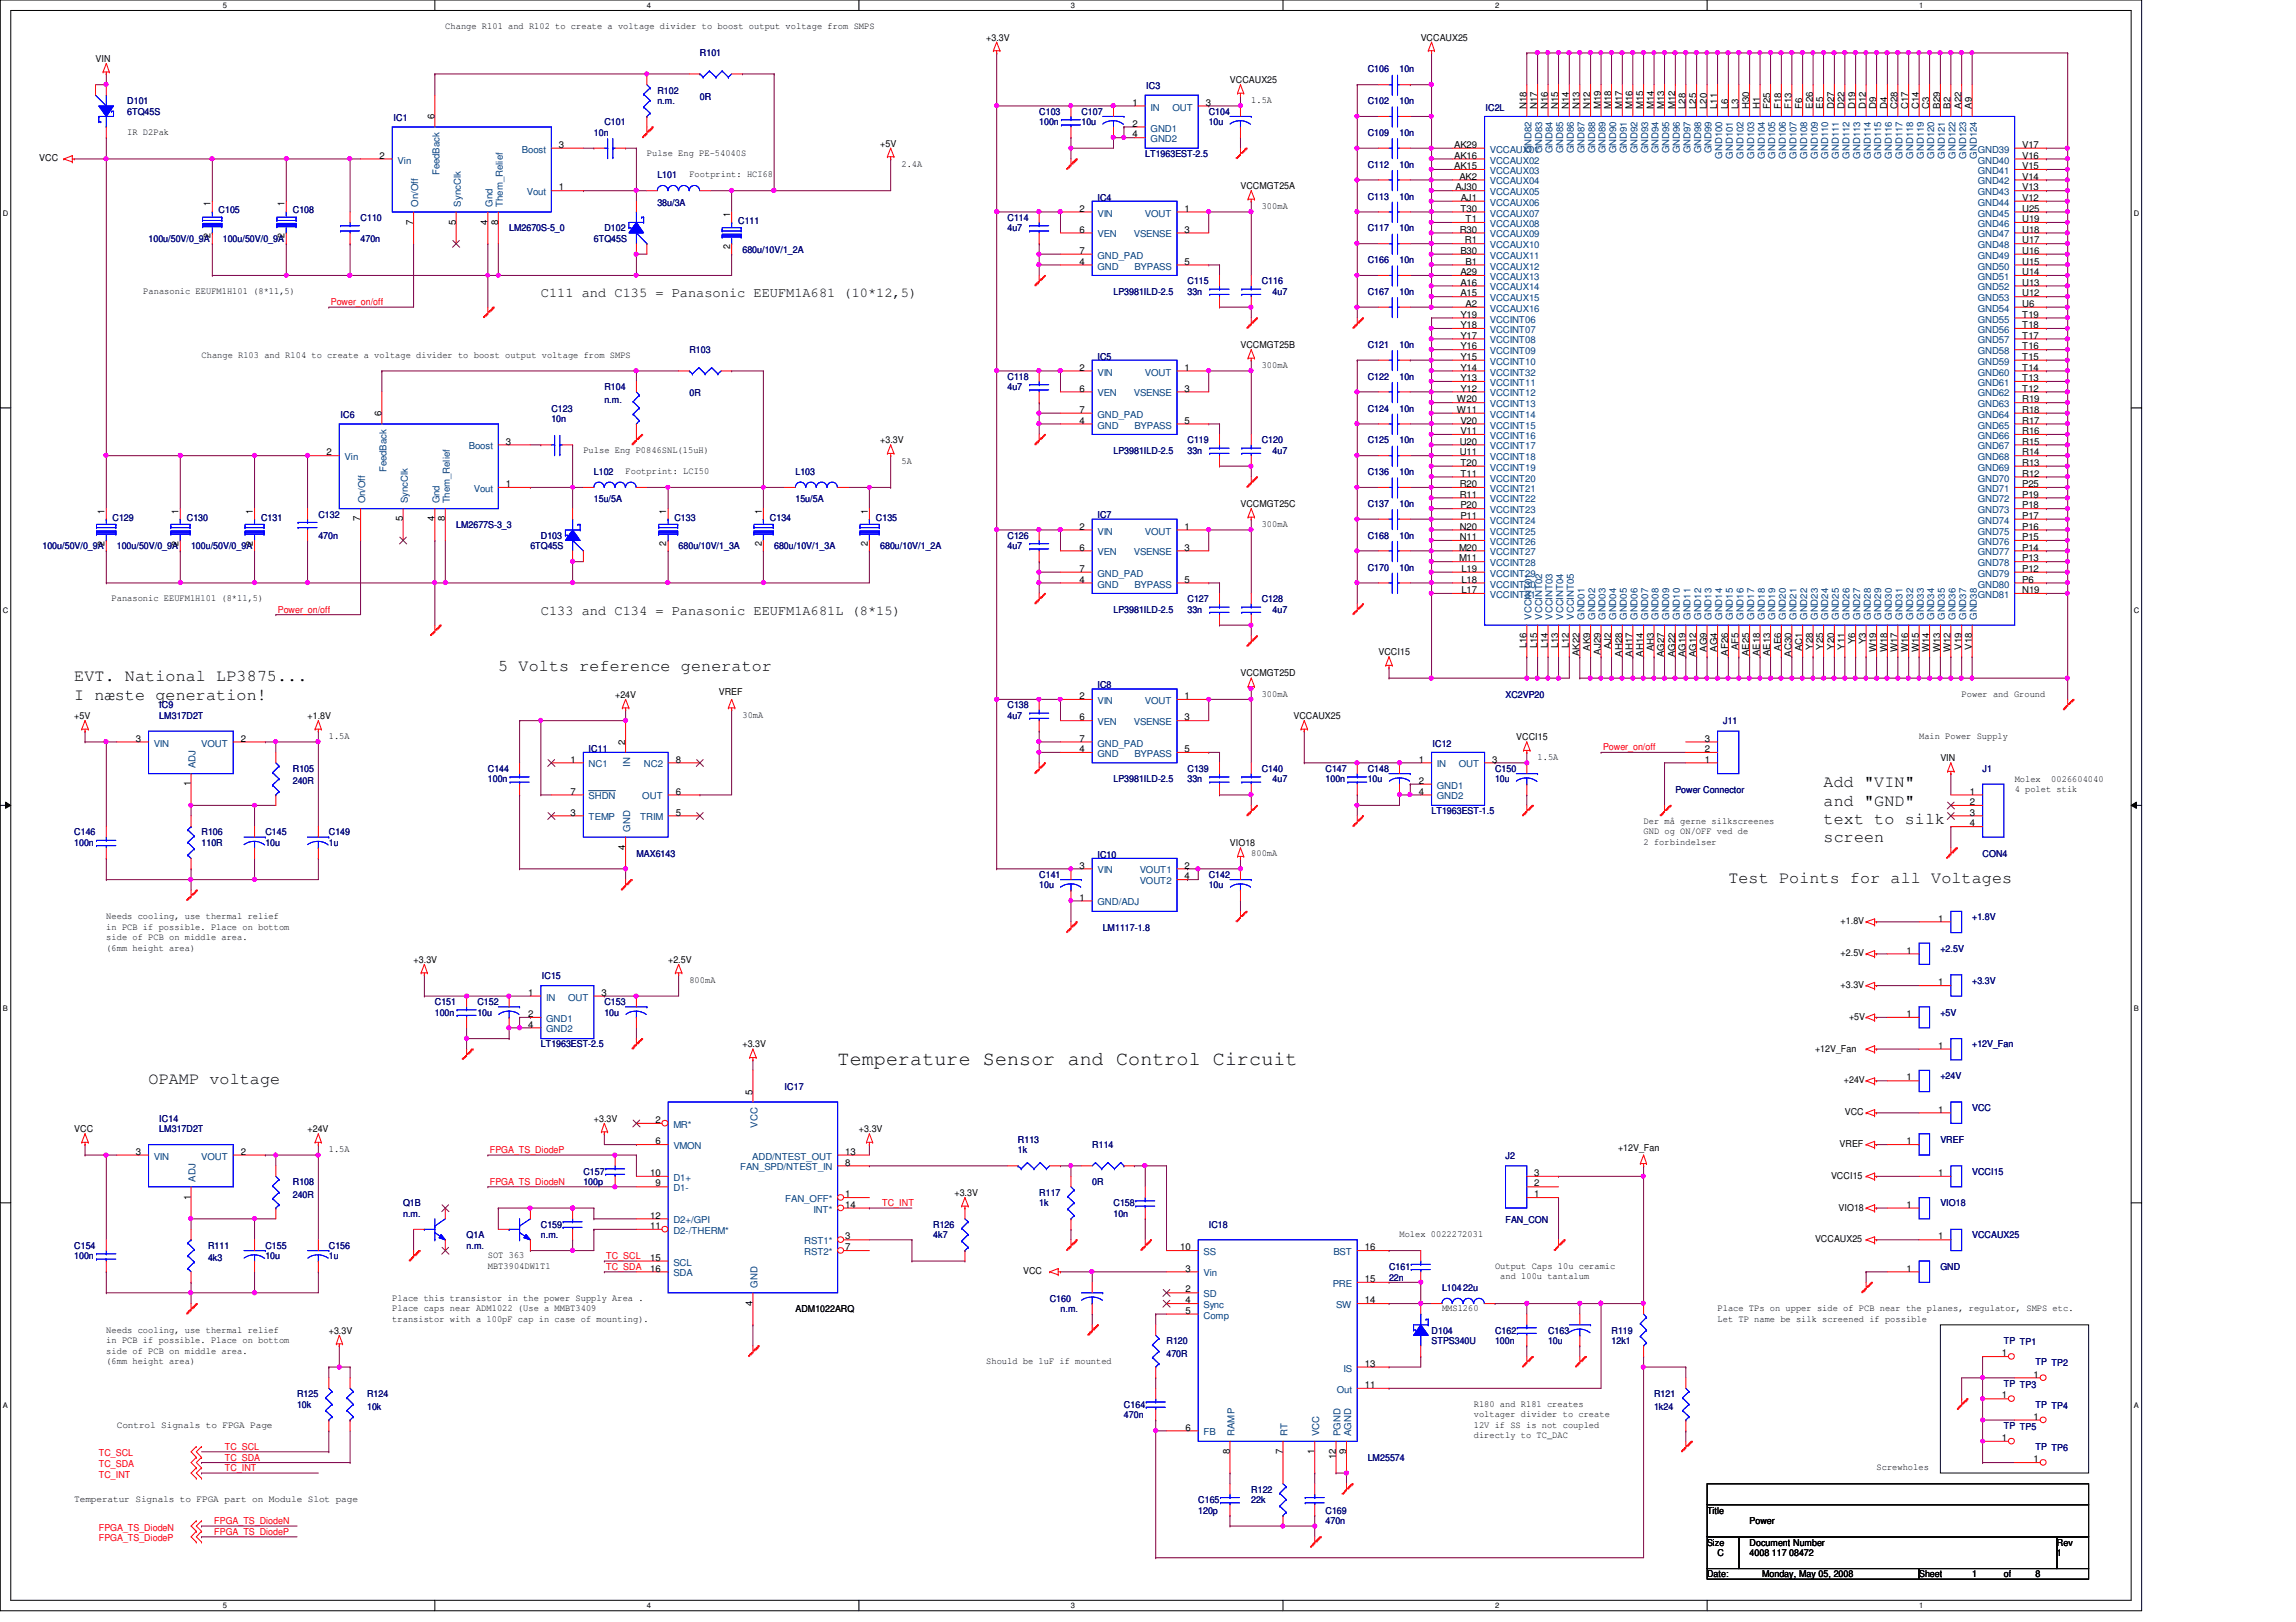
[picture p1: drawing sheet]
<svg xmlns="http://www.w3.org/2000/svg" width="297mm" height="210mm" viewBox="0 0 297 210" stroke-linecap="round" stroke-linejoin="round" font-family="sans-serif">
<defs><g id="words">
<text font-size="2.6" x="108.4" y="137.8">Temperature Sensor and Control Circuit</text>
<g font-size="2.2">
<text x="9.6" y="88.2">EVT. National LP3875...</text>
<text x="64.5" y="86.8">5 Volts reference generator</text>
<text x="9.6" y="90.6">I næste generation!</text>
<text x="235.9" y="101.9">Add &quot;VIN&quot;</text>
<text x="235.9" y="104.3">and &quot;GND&quot;</text>
<text x="235.9" y="106.6">text to silk</text>
<text x="235.9" y="109">screen</text>
<text x="223.6" y="114.2">Test Points for all Voltages</text>
<text x="19.2" y="140.3">OPAMP voltage</text>
</g>
<g font-size="1.8">
<text x="70" y="38.4">C111 and C135 = Panasonic EEUFM1A681 (10*12,5)</text>
<text x="70" y="79.5">C133 and C134 = Panasonic EEUFM1A681L (8*15)</text>
</g>
<g font-size="1.2">
<text x="57.6" y="3.7">Change R101 and R102 to create a voltage divider to boost output voltage from SMPS</text>
<text x="127.6" y="5.2">+3.3V</text>
<text x="183.8" y="5.2">VCCAUX25</text>
<text x="12.4" y="8">VIN</text>
<text x="159.1" y="10.7">VCCAUX25</text>
<text x="16.5" y="17.4">IR D2Pak</text>
<text x="56.2" y="15.5" transform="rotate(-90 56.2 15.5)">6</text>
<text x="146.5" y="13.7">1</text>
<text x="146.5" y="16.4">2</text>
<text x="146.5" y="17.8">4</text>
<text x="156" y="13.7">3</text>
<text x="161.9" y="13.3">1.5A</text>
<text x="197.5" y="14.1" transform="rotate(-90 197.5 14.1)">N18</text>
<text x="198.9" y="14.1" transform="rotate(-90 198.9 14.1)">N17</text>
<text x="200.2" y="14.1" transform="rotate(-90 200.2 14.1)">N16</text>
<text x="201.6" y="14.1" transform="rotate(-90 201.6 14.1)">N15</text>
<text x="203" y="14.1" transform="rotate(-90 203 14.1)">N14</text>
<text x="204.3" y="14.1" transform="rotate(-90 204.3 14.1)">N13</text>
<text x="205.7" y="14.1" transform="rotate(-90 205.7 14.1)">N12</text>
<text x="207.1" y="14.1" transform="rotate(-90 207.1 14.1)">M19</text>
<text x="208.4" y="14.1" transform="rotate(-90 208.4 14.1)">M18</text>
<text x="209.8" y="14.1" transform="rotate(-90 209.8 14.1)">M17</text>
<text x="211.2" y="14.1" transform="rotate(-90 211.2 14.1)">M16</text>
<text x="212.6" y="14.1" transform="rotate(-90 212.6 14.1)">M15</text>
<text x="213.9" y="14.1" transform="rotate(-90 213.9 14.1)">M14</text>
<text x="215.3" y="14.1" transform="rotate(-90 215.3 14.1)">M13</text>
<text x="216.7" y="14.1" transform="rotate(-90 216.7 14.1)">M12</text>
<text x="218.1" y="14.1" transform="rotate(-90 218.1 14.1)">L28</text>
<text x="219.5" y="14.1" transform="rotate(-90 219.5 14.1)">L25</text>
<text x="220.8" y="14.1" transform="rotate(-90 220.8 14.1)">L20</text>
<text x="222.2" y="14.1" transform="rotate(-90 222.2 14.1)">L11</text>
<text x="223.6" y="14.1" transform="rotate(-90 223.6 14.1)">L6</text>
<text x="224.9" y="14.1" transform="rotate(-90 224.9 14.1)">L3</text>
<text x="226.3" y="14.1" transform="rotate(-90 226.3 14.1)">H30</text>
<text x="227.7" y="14.1" transform="rotate(-90 227.7 14.1)">H1</text>
<text x="229" y="14.1" transform="rotate(-90 229 14.1)">F25</text>
<text x="230.4" y="14.1" transform="rotate(-90 230.4 14.1)">F18</text>
<text x="231.8" y="14.1" transform="rotate(-90 231.8 14.1)">F13</text>
<text x="233.2" y="14.1" transform="rotate(-90 233.2 14.1)">F6</text>
<text x="234.5" y="14.1" transform="rotate(-90 234.5 14.1)">E26</text>
<text x="235.9" y="14.1" transform="rotate(-90 235.9 14.1)">E5</text>
<text x="237.3" y="14.1" transform="rotate(-90 237.3 14.1)">D27</text>
<text x="238.6" y="14.1" transform="rotate(-90 238.6 14.1)">D22</text>
<text x="240" y="14.1" transform="rotate(-90 240 14.1)">D19</text>
<text x="241.4" y="14.1" transform="rotate(-90 241.4 14.1)">D12</text>
<text x="242.7" y="14.1" transform="rotate(-90 242.7 14.1)">D9</text>
<text x="244.1" y="14.1" transform="rotate(-90 244.1 14.1)">D4</text>
<text x="245.5" y="14.1" transform="rotate(-90 245.5 14.1)">C28</text>
<text x="246.9" y="14.1" transform="rotate(-90 246.9 14.1)">C17</text>
<text x="248.2" y="14.1" transform="rotate(-90 248.2 14.1)">C14</text>
<text x="249.6" y="14.1" transform="rotate(-90 249.6 14.1)">C3</text>
<text x="251" y="14.1" transform="rotate(-90 251 14.1)">B29</text>
<text x="252.3" y="14.1" transform="rotate(-90 252.3 14.1)">B2</text>
<text x="253.7" y="14.1" transform="rotate(-90 253.7 14.1)">A22</text>
<text x="255.1" y="14.1" transform="rotate(-90 255.1 14.1)">A9</text>
<text x="5.1" y="20.9">VCC</text>
<text x="49.1" y="20.5">2</text>
<text x="72.3" y="19.1">3</text>
<text x="83.7" y="20.2">Pulse Eng PE-54040S</text>
<text x="89.2" y="22.9">Footprint: HCI68</text>
<text x="113.9" y="19">+5V</text>
<text x="116.6" y="21.6">2.4A</text>
<text x="188.1" y="19.1">AK29</text>
<text x="188.1" y="20.5">AK16</text>
<text x="188.1" y="21.9">AK15</text>
<text x="188.8" y="23.2">AK2</text>
<text x="261.6" y="19.1">V17</text>
<text x="261.6" y="20.5">V16</text>
<text x="261.6" y="21.9">V15</text>
<text x="261.6" y="23.2">V14</text>
<text x="27.2" y="26.7" transform="rotate(-90 27.2 26.7)">1</text>
<text x="36.8" y="26.7" transform="rotate(-90 36.8 26.7)">1</text>
<text x="53.5" y="29.1" transform="rotate(-90 53.5 29.1)">7</text>
<text x="59" y="29.1" transform="rotate(-90 59 29.1)">5</text>
<text x="63.1" y="29.1" transform="rotate(-90 63.1 29.1)">4</text>
<text x="64.4" y="29.1" transform="rotate(-90 64.4 29.1)">8</text>
<text x="72.3" y="24.6">1</text>
<text x="94.4" y="28.1" transform="rotate(-90 94.4 28.1)">1</text>
<text x="139.7" y="27.4">2</text>
<text x="153.2" y="27.4">1</text>
<text x="160.5" y="24.4">VCCMGT25A</text>
<text x="163.2" y="27.1">300mA</text>
<text x="188.3" y="24.6">AJ30</text>
<text x="188.9" y="27.4">T30</text>
<text x="189" y="26">AJ1</text>
<text x="189.6" y="28.7">T1</text>
<text x="261.6" y="24.6">V13</text>
<text x="261.6" y="26">V12</text>
<text x="261.6" y="27.4">U25</text>
<text x="261.6" y="28.7">U19</text>
<text x="27.2" y="30.9" transform="rotate(-90 27.2 30.9)">2</text>
<text x="36.8" y="30.9" transform="rotate(-90 36.8 30.9)">2</text>
<text x="94.4" y="32.2" transform="rotate(-90 94.4 32.2)">2</text>
<text x="139.7" y="34.2">4</text>
<text x="139.7" y="30.1">6</text>
<text x="139.7" y="32.9">7</text>
<text x="153.2" y="30.1">3</text>
<text x="153.2" y="34.2">5</text>
<text x="188.8" y="30.1">R30</text>
<text x="188.9" y="32.9">B30</text>
<text x="188.9" y="35.6">A29</text>
<text x="189.5" y="31.5">R1</text>
<text x="189.6" y="34.2">B1</text>
<text x="261.6" y="30.1">U18</text>
<text x="261.6" y="31.5">U17</text>
<text x="261.6" y="32.9">U16</text>
<text x="261.6" y="34.2">U15</text>
<text x="261.6" y="35.6">U14</text>
<text x="18.5" y="38">Panasonic EEUFM1H101 (8*11,5)</text>
<text x="188.9" y="37">A16</text>
<text x="188.9" y="38.4">A15</text>
<text x="188.9" y="41.1">Y19</text>
<text x="189.6" y="39.7">A2</text>
<text x="261.6" y="37">U13</text>
<text x="261.6" y="38.4">U12</text>
<text x="261.6" y="39.7">U6</text>
<text x="261.6" y="41.1">T19</text>
<text x="26.1" y="46.3">Change R103 and R104 to create a voltage divider to boost output voltage from SMPS</text>
<text x="139.7" y="48">2</text>
<text x="153.2" y="48">1</text>
<text x="160.5" y="45">VCCMGT25B</text>
<text x="163.2" y="47.6">300mA</text>
<text x="188.9" y="42.5">Y18</text>
<text x="188.9" y="43.8">Y17</text>
<text x="188.9" y="45.2">Y16</text>
<text x="188.9" y="46.6">Y15</text>
<text x="188.9" y="48">Y14</text>
<text x="261.6" y="42.5">T18</text>
<text x="261.6" y="43.8">T17</text>
<text x="261.6" y="45.2">T16</text>
<text x="261.6" y="46.6">T15</text>
<text x="261.6" y="48">T14</text>
<text x="49.4" y="53.9" transform="rotate(-90 49.4 53.9)">6</text>
<text x="139.7" y="50.7">6</text>
<text x="139.7" y="53.4">7</text>
<text x="153.2" y="50.7">3</text>
<text x="188.5" y="52.1">W20</text>
<text x="188.5" y="53.4">W11</text>
<text x="188.9" y="49.3">Y13</text>
<text x="188.9" y="50.7">Y12</text>
<text x="261.6" y="49.3">T13</text>
<text x="261.6" y="50.7">T12</text>
<text x="261.6" y="52.1">R19</text>
<text x="261.6" y="53.4">R18</text>
<text x="42.2" y="58.9">2</text>
<text x="65.4" y="57.5">3</text>
<text x="75.5" y="58.6">Pulse Eng P0846SNL(15uH)</text>
<text x="113.9" y="57.4">+3.3V</text>
<text x="116.6" y="60">5A</text>
<text x="139.7" y="54.8">4</text>
<text x="153.2" y="54.8">5</text>
<text x="188.8" y="57.5">U20</text>
<text x="188.8" y="58.9">U11</text>
<text x="188.9" y="54.8">V20</text>
<text x="188.9" y="56.2">V11</text>
<text x="261.6" y="54.8">R17</text>
<text x="261.6" y="56.2">R16</text>
<text x="261.6" y="57.5">R15</text>
<text x="261.6" y="58.9">R14</text>
<text x="65.4" y="63">1</text>
<text x="80.9" y="61.3">Footprint: LCI50</text>
<text x="160.5" y="65.6">VCCMGT25C</text>
<text x="188.8" y="63">R20</text>
<text x="188.8" y="64.4">R11</text>
<text x="188.9" y="60.3">T20</text>
<text x="188.9" y="61.7">T11</text>
<text x="188.9" y="65.8">P20</text>
<text x="261.6" y="60.3">R13</text>
<text x="261.6" y="61.7">R12</text>
<text x="261.6" y="63">P25</text>
<text x="261.6" y="64.4">P19</text>
<text x="261.6" y="65.8">P18</text>
<text x="13.5" y="70.6" transform="rotate(-90 13.5 70.6)">2</text>
<text x="13.5" y="66.5" transform="rotate(-90 13.5 66.5)">1</text>
<text x="23.1" y="70.6" transform="rotate(-90 23.1 70.6)">2</text>
<text x="23.1" y="66.5" transform="rotate(-90 23.1 66.5)">1</text>
<text x="32.7" y="70.6" transform="rotate(-90 32.7 70.6)">2</text>
<text x="32.7" y="66.5" transform="rotate(-90 32.7 66.5)">1</text>
<text x="46.6" y="67.5" transform="rotate(-90 46.6 67.5)">7</text>
<text x="52.1" y="67.5" transform="rotate(-90 52.1 67.5)">5</text>
<text x="56.2" y="67.5" transform="rotate(-90 56.2 67.5)">4</text>
<text x="57.6" y="67.5" transform="rotate(-90 57.6 67.5)">8</text>
<text x="86.2" y="70.6" transform="rotate(-90 86.2 70.6)">2</text>
<text x="86.2" y="66.5" transform="rotate(-90 86.2 66.5)">1</text>
<text x="98.5" y="70.6" transform="rotate(-90 98.5 70.6)">2</text>
<text x="98.5" y="66.5" transform="rotate(-90 98.5 66.5)">1</text>
<text x="112.3" y="70.6" transform="rotate(-90 112.3 70.6)">2</text>
<text x="112.3" y="66.5" transform="rotate(-90 112.3 66.5)">1</text>
<text x="139.7" y="68.5">2</text>
<text x="139.7" y="71.2">6</text>
<text x="153.2" y="68.5">1</text>
<text x="153.2" y="71.2">3</text>
<text x="163.2" y="68.2">300mA</text>
<text x="188.8" y="71.2">M20</text>
<text x="188.8" y="68.5">N20</text>
<text x="188.8" y="69.9">N11</text>
<text x="188.9" y="67.1">P11</text>
<text x="261.6" y="67.1">P17</text>
<text x="261.6" y="68.5">P16</text>
<text x="261.6" y="69.9">P15</text>
<text x="261.6" y="71.2">P14</text>
<text x="14.4" y="77.8">Panasonic EEUFM1H101 (8*11,5)</text>
<text x="139.7" y="75.4">4</text>
<text x="139.7" y="74">7</text>
<text x="153.2" y="75.4">5</text>
<text x="188.8" y="72.6">M11</text>
<text x="189.1" y="74">L19</text>
<text x="189.1" y="75.4">L18</text>
<text x="189.1" y="76.8">L17</text>
<text x="261.6" y="72.6">P13</text>
<text x="261.6" y="74">P12</text>
<text x="261.6" y="75.4">P6</text>
<text x="261.6" y="76.8">N19</text>
<text x="197.5" y="83.9" transform="rotate(-90 197.5 83.9)">L16</text>
<text x="198.9" y="83.9" transform="rotate(-90 198.9 83.9)">L15</text>
<text x="200.2" y="83.9" transform="rotate(-90 200.2 83.9)">L14</text>
<text x="201.6" y="83.9" transform="rotate(-90 201.6 83.9)">L13</text>
<text x="203" y="83.9" transform="rotate(-90 203 83.9)">L12</text>
<text x="240" y="83.4" transform="rotate(-90 240 83.4)">Y6</text>
<text x="241.4" y="83.4" transform="rotate(-90 241.4 83.4)">Y3</text>
<text x="160.5" y="87.5">VCCMGT25D</text>
<text x="178.3" y="84.8">VCCI15</text>
<text x="204.3" y="84.9" transform="rotate(-90 204.3 84.9)">AK22</text>
<text x="205.7" y="84.2" transform="rotate(-90 205.7 84.2)">AK9</text>
<text x="207.1" y="84.7" transform="rotate(-90 207.1 84.7)">AJ29</text>
<text x="208.4" y="84" transform="rotate(-90 208.4 84)">AJ2</text>
<text x="209.8" y="85" transform="rotate(-90 209.8 85)">AH28</text>
<text x="211.2" y="85" transform="rotate(-90 211.2 85)">AH17</text>
<text x="212.6" y="85" transform="rotate(-90 212.6 85)">AH14</text>
<text x="213.9" y="84.3" transform="rotate(-90 213.9 84.3)">AH3</text>
<text x="215.3" y="85" transform="rotate(-90 215.3 85)">AG27</text>
<text x="216.7" y="85" transform="rotate(-90 216.7 85)">AG22</text>
<text x="218.1" y="85" transform="rotate(-90 218.1 85)">AG19</text>
<text x="219.5" y="85" transform="rotate(-90 219.5 85)">AG12</text>
<text x="220.8" y="84.4" transform="rotate(-90 220.8 84.4)">AG9</text>
<text x="222.2" y="84.4" transform="rotate(-90 222.2 84.4)">AG4</text>
<text x="223.6" y="84.8" transform="rotate(-90 223.6 84.8)">AF26</text>
<text x="224.9" y="84.2" transform="rotate(-90 224.9 84.2)">AF5</text>
<text x="226.3" y="84.9" transform="rotate(-90 226.3 84.9)">AE25</text>
<text x="227.7" y="84.9" transform="rotate(-90 227.7 84.9)">AE18</text>
<text x="229" y="84.9" transform="rotate(-90 229 84.9)">AE13</text>
<text x="230.4" y="84.2" transform="rotate(-90 230.4 84.2)">AE6</text>
<text x="231.8" y="85" transform="rotate(-90 231.8 85)">AC30</text>
<text x="233.2" y="84.3" transform="rotate(-90 233.2 84.3)">AC1</text>
<text x="234.5" y="84.1" transform="rotate(-90 234.5 84.1)">Y28</text>
<text x="235.9" y="84.1" transform="rotate(-90 235.9 84.1)">Y25</text>
<text x="237.3" y="84.1" transform="rotate(-90 237.3 84.1)">Y20</text>
<text x="238.6" y="84.1" transform="rotate(-90 238.6 84.1)">Y11</text>
<text x="242.7" y="84.4" transform="rotate(-90 242.7 84.4)">W19</text>
<text x="244.1" y="84.4" transform="rotate(-90 244.1 84.4)">W18</text>
<text x="245.5" y="84.4" transform="rotate(-90 245.5 84.4)">W17</text>
<text x="246.9" y="84.4" transform="rotate(-90 246.9 84.4)">W16</text>
<text x="248.2" y="84.4" transform="rotate(-90 248.2 84.4)">W15</text>
<text x="249.6" y="84.4" transform="rotate(-90 249.6 84.4)">W14</text>
<text x="251" y="84.4" transform="rotate(-90 251 84.4)">W13</text>
<text x="252.3" y="84.4" transform="rotate(-90 252.3 84.4)">W12</text>
<text x="253.7" y="84.1" transform="rotate(-90 253.7 84.1)">V19</text>
<text x="255.1" y="84.1" transform="rotate(-90 255.1 84.1)">V18</text>
<text x="9.6" y="93">+5V</text>
<text x="17.6" y="96">3</text>
<text x="31.2" y="96">2</text>
<text x="39.8" y="93">+1.8V</text>
<text x="42.5" y="95.6">1.5A</text>
<text x="79.6" y="90.3">+24V</text>
<text x="93" y="90">VREF</text>
<text x="96.1" y="92.9">30mA</text>
<text x="139.7" y="90.5">2</text>
<text x="139.7" y="93.2">6</text>
<text x="139.7" y="96">7</text>
<text x="153.2" y="90.5">1</text>
<text x="153.2" y="93.2">3</text>
<text x="163.2" y="90.2">300mA</text>
<text x="167.3" y="93">VCCAUX25</text>
<text x="196.2" y="95.8">VCCI15</text>
<text x="220.6" y="96">3</text>
<text x="248.3" y="95.6">Main Power Supply</text>
<text x="253.8" y="90.2">Power and Ground</text>
<text x="24.7" y="101.8" transform="rotate(-90 24.7 101.8)">1</text>
<text x="73.8" y="98.7">1</text>
<text x="80.9" y="96.4" transform="rotate(-90 80.9 96.4)">2</text>
<text x="87.4" y="98.7">8</text>
<text x="139.7" y="97.3">4</text>
<text x="153.2" y="97.3">5</text>
<text x="183.6" y="98.7">1</text>
<text x="183.6" y="101.4">2</text>
<text x="193" y="98.7">3</text>
<text x="198.9" y="98.4">1.5A</text>
<text x="220.6" y="98.7">1</text>
<text x="220.6" y="97.3">2</text>
<text x="251" y="98.5">VIN</text>
<text x="260.6" y="101.1">Molex</text>
<text x="265.4" y="101.1">0026604040</text>
<text x="73.8" y="105.5">3</text>
<text x="73.8" y="102.8">7</text>
<text x="87.4" y="105.5">5</text>
<text x="87.4" y="102.8">6</text>
<text x="183.6" y="102.8">4</text>
<text x="212.6" y="106.6">Der må gerne silkscreenes</text>
<text x="212.6" y="107.9">GND og ON/OFF ved de</text>
<text x="254.8" y="102.8">1</text>
<text x="254.8" y="104.2">2</text>
<text x="254.8" y="105.5">3</text>
<text x="254.8" y="106.9">4</text>
<text x="260.6" y="102.5">4 polet stik</text>
<text x="80.9" y="110" transform="rotate(-90 80.9 110)">4</text>
<text x="139.7" y="112.4">3</text>
<text x="153.2" y="112.4">2</text>
<text x="153.2" y="113.8">4</text>
<text x="159.1" y="109.5">VIO18</text>
<text x="161.9" y="110.7">800mA</text>
<text x="212.6" y="109.3">2 forbindelser</text>
<text x="13.8" y="119">Needs cooling, use thermal relief</text>
<text x="139.7" y="116.5">1</text>
<text x="238.1" y="119.6">+1.8V</text>
<text x="250.7" y="119.3">1</text>
<text x="13.8" y="120.3">in PCB if possible. Place on bottom</text>
<text x="13.8" y="121.7">side of PCB on middle area.</text>
<text x="13.8" y="123">(6mm height area)</text>
<text x="53.5" y="124.6">+3.3V</text>
<text x="86.4" y="124.6">+2.5V</text>
<text x="238.1" y="123.7">+2.5V</text>
<text x="246.6" y="123.4">1</text>
<text x="68.3" y="128.9">1</text>
<text x="68.3" y="131.6">2</text>
<text x="77.8" y="128.9">3</text>
<text x="89.2" y="127.2">800mA</text>
<text x="238.1" y="127.8">+3.3V</text>
<text x="239.2" y="132">+5V</text>
<text x="246.6" y="131.6">1</text>
<text x="250.7" y="127.5">1</text>
<text x="68.3" y="133">4</text>
<text x="96.1" y="135.6">+3.3V</text>
<text x="234.8" y="136.1">+12V_Fan</text>
<text x="250.7" y="135.7">1</text>
<text x="97.4" y="141.6" transform="rotate(-90 97.4 141.6)">5</text>
<text x="238.5" y="140.2">+24V</text>
<text x="246.6" y="139.8">1</text>
<text x="250.7" y="144">1</text>
<text x="9.6" y="146.5">VCC</text>
<text x="17.6" y="149.4">3</text>
<text x="31.2" y="149.4">2</text>
<text x="39.8" y="146.5">+24V</text>
<text x="42.5" y="149.1">1.5A</text>
<text x="76.8" y="145.2">+3.3V</text>
<text x="84.8" y="145.3">2</text>
<text x="84.8" y="148.1">6</text>
<text x="109.3" y="149.4">13</text>
<text x="111.1" y="146.5">+3.3V</text>
<text x="209.3" y="149">+12V_Fan</text>
<text x="238" y="148.4">VREF</text>
<text x="238.7" y="144.3">VCC</text>
<text x="246.6" y="148.1">1</text>
<text x="24.7" y="155.2" transform="rotate(-90 24.7 155.2)">1</text>
<text x="84.1" y="152.2">10</text>
<text x="84.8" y="153.5">9</text>
<text x="109.3" y="150.8">8</text>
<text x="109.3" y="154.9">1</text>
<text x="123.5" y="154.7">+3.3V</text>
<text x="198.5" y="154.9">1</text>
<text x="198.5" y="153.5">2</text>
<text x="198.5" y="152.2">3</text>
<text x="236.9" y="152.6">VCCI15</text>
<text x="250.7" y="152.2">1</text>
<text x="84.1" y="157.7">12</text>
<text x="84.1" y="159">11</text>
<text x="109.3" y="161.8">7</text>
<text x="109.3" y="160.4">3</text>
<text x="109.3" y="156.3">14</text>
<text x="152.7" y="161.8">10</text>
<text x="176.6" y="161.8">16</text>
<text x="181.1" y="160.1">Molex 0022272031</text>
<text x="234.8" y="160.8">VCCAUX25</text>
<text x="237.9" y="156.7">VIO18</text>
<text x="246.6" y="156.3">1</text>
<text x="250.7" y="160.4">1</text>
<text x="63.1" y="164.2">MBT3904DW1T1</text>
<text x="63.1" y="162.9">SOT 363</text>
<text x="84.1" y="163.2">15</text>
<text x="84.1" y="164.5">16</text>
<text x="132.4" y="164.9">VCC</text>
<text x="153.4" y="167.3">2</text>
<text x="153.4" y="164.5">3</text>
<text x="176.6" y="165.9">15</text>
<text x="193.4" y="164.2">Output Caps 10u ceramic</text>
<text x="194.1" y="165.6">and 100u tantalum</text>
<text x="246.6" y="164.5">1</text>
<text x="13.8" y="172.5">Needs cooling, use thermal relief</text>
<text x="13.8" y="173.8">in PCB if possible. Place on bottom</text>
<text x="42.5" y="172.6">+3.3V</text>
<text x="50.8" y="168.3">Place this transistor in the power Supply Area .</text>
<text x="50.8" y="169.7">Place caps near ADM1022 (Use a MMBT3409</text>
<text x="50.8" y="171">transistor with a 100pF cap in case of mounting).</text>
<text x="97.4" y="169" transform="rotate(-90 97.4 169)">4</text>
<text x="102.9" y="169.8">ADM1022ARQ</text>
<text x="153.4" y="168.7">4</text>
<text x="153.4" y="170">5</text>
<text x="176.6" y="168.7">14</text>
<text x="186.6" y="169.7">MMS1260</text>
<text x="222.2" y="169.7">Place TPs on upper side of PCB near the planes, regulator, SMPS etc.</text>
<text x="222.2" y="171.1">Let TP name be silk screened if possible</text>
<text x="13.8" y="175.2">side of PCB on middle area.</text>
<text x="13.8" y="176.5">(6mm height area)</text>
<text x="127.6" y="176.6">Should be 1uF if mounted</text>
<text x="176.6" y="176.9">13</text>
<text x="176.6" y="179.6">11</text>
<text x="259" y="175.5">1</text>
<text x="263.1" y="178.3">1</text>
<text x="15.1" y="184.8">Control Signals to FPGA Page</text>
<text x="153.4" y="185.1">6</text>
<text x="190.7" y="182">R180 and R181 creates</text>
<text x="190.7" y="183.4">voltager divider to create</text>
<text x="190.7" y="184.7">12V if SS is not coupled</text>
<text x="259" y="181">1</text>
<text x="263.1" y="183.7">1</text>
<text x="159.1" y="188.2" transform="rotate(-90 159.1 188.2)">8</text>
<text x="165.9" y="188.2" transform="rotate(-90 165.9 188.2)">7</text>
<text x="170" y="188.2" transform="rotate(-90 170 188.2)">1</text>
<text x="172.8" y="188.8" transform="rotate(-90 172.8 188.8)">12</text>
<text x="174.2" y="188.2" transform="rotate(-90 174.2 188.2)">9</text>
<text x="190.7" y="186.1">directly to TC_DAC</text>
<text x="242.8" y="190.3">Screwholes</text>
<text x="259" y="186.5">1</text>
<text x="263.1" y="189.2">1</text>
<text x="9.6" y="194.4">Temperatur Signals to FPGA part on Module Slot page</text>
<text x="220.8" y="195.9">Title</text>
<text x="226.4" y="197.3">Power</text>
<text x="220.8" y="200">Size</text>
<text x="222.2" y="201.4">C</text>
<text x="226.4" y="201.4">4008 117 08472</text>
<text x="226.4" y="200">Document Number</text>
<text x="266.1" y="201.4">1</text>
<text x="266.1" y="200">Rev</text>
<text x="220.8" y="204.1">Date:</text>
<text x="228" y="204.1">Monday, May 05, 2008</text>
<text x="248.3" y="204.1">Sheet</text>
<text x="255.1" y="204.1">1</text>
<text x="259.2" y="204.1">of</text>
<text x="263.4" y="204.1">8</text>
</g>
<g font-size="1.2" fill="#000080">
<text x="90.5" y="7.3">R101</text>
<text x="148.3" y="11.6">IC3</text>
<text x="176.9" y="9.4">C106</text>
<text x="181.1" y="9.4">10n</text>
<text x="16.5" y="13.5">D101</text>
<text x="16.5" y="14.9">6TQ45S</text>
<text x="50.9" y="15.7">IC1</text>
<text x="76.8" y="17.6">10n</text>
<text x="78.2" y="16.2">C101</text>
<text x="85" y="12.1">R102</text>
<text x="85" y="13.5">n.m.</text>
<text x="90.5" y="12.9">0R</text>
<text x="134.4" y="14.9">C103</text>
<text x="134.4" y="16.2">100n</text>
<text x="139.9" y="14.9">C107</text>
<text x="139.9" y="16.2">10u</text>
<text x="156.4" y="14.9">C104</text>
<text x="156.4" y="16.2">10u</text>
<text x="176.9" y="13.5">C102</text>
<text x="176.9" y="17.6">C109</text>
<text x="181.1" y="13.5">10n</text>
<text x="181.1" y="17.6">10n</text>
<text x="192.2" y="14.3">IC2L</text>
<text x="85" y="23.1">L101</text>
<text x="148.2" y="20.3">LT1963EST-2.5</text>
<text x="176.9" y="21.7">C112</text>
<text x="181.1" y="21.7">10n</text>
<text x="28.3" y="27.6">C105</text>
<text x="37.9" y="27.6">C108</text>
<text x="46.6" y="28.6">C110</text>
<text x="65.9" y="29.9">LM2670S-5_0</text>
<text x="78.2" y="29.9">D102</text>
<text x="85" y="26.6">38u/3A</text>
<text x="95.5" y="29">C111</text>
<text x="130.3" y="28.6">C114</text>
<text x="130.3" y="29.9">4u7</text>
<text x="142" y="26">IC4</text>
<text x="176.9" y="25.8">C113</text>
<text x="176.9" y="29.9">C117</text>
<text x="181.1" y="25.8">10n</text>
<text x="181.1" y="29.9">10n</text>
<text x="19.2" y="31.3">100u/50V/0_9A</text>
<text x="28.8" y="31.3">100u/50V/0_9A</text>
<text x="46.6" y="31.3">470n</text>
<text x="76.8" y="31.3">6TQ45S</text>
<text x="96.1" y="32.7">680u/10V/1_2A</text>
<text x="176.9" y="34">C166</text>
<text x="181.1" y="34">10n</text>
<text x="144.1" y="38.1">LP3981ILD-2.5</text>
<text x="153.6" y="36.8">C115</text>
<text x="153.6" y="38.1">33n</text>
<text x="163.2" y="36.8">C116</text>
<text x="164.6" y="38.1">4u7</text>
<text x="176.9" y="38.1">C167</text>
<text x="181.1" y="38.1">10n</text>
<text x="89.2" y="45.7">R103</text>
<text x="142" y="46.5">IC5</text>
<text x="176.9" y="45">C121</text>
<text x="181.1" y="45">10n</text>
<text x="71.3" y="53.3">C123</text>
<text x="78.2" y="50.5">R104</text>
<text x="78.2" y="52.2">n.m.</text>
<text x="89.2" y="51.3">0R</text>
<text x="130.3" y="49.1">C118</text>
<text x="130.3" y="50.5">4u7</text>
<text x="176.9" y="49.1">C122</text>
<text x="176.9" y="53.3">C124</text>
<text x="181.1" y="49.1">10n</text>
<text x="181.1" y="53.3">10n</text>
<text x="44.1" y="54.1">IC6</text>
<text x="71.3" y="54.6">10n</text>
<text x="144.1" y="58.7">LP3981ILD-2.5</text>
<text x="153.6" y="57.4">C119</text>
<text x="153.6" y="58.7">33n</text>
<text x="163.2" y="57.4">C120</text>
<text x="164.6" y="58.7">4u7</text>
<text x="176.9" y="57.4">C125</text>
<text x="181.1" y="57.4">10n</text>
<text x="76.8" y="61.5">L102</text>
<text x="76.8" y="65">15u/5A</text>
<text x="102.9" y="61.5">L103</text>
<text x="102.9" y="65">15u/5A</text>
<text x="176.9" y="61.5">C136</text>
<text x="176.9" y="65.6">C137</text>
<text x="181.1" y="61.5">10n</text>
<text x="181.1" y="65.6">10n</text>
<text x="5.5" y="71.1">100u/50V/0_9A</text>
<text x="14.6" y="67.4">C129</text>
<text x="15.1" y="71.1">100u/50V/0_9A</text>
<text x="24.2" y="67.4">C130</text>
<text x="24.7" y="71.1">100u/50V/0_9A</text>
<text x="33.8" y="67.4">C131</text>
<text x="41.2" y="67">C132</text>
<text x="41.2" y="69.7">470n</text>
<text x="59" y="68.3">LM2677S-3_3</text>
<text x="68.6" y="71.1">6TQ45S</text>
<text x="70" y="69.7">D103</text>
<text x="87.2" y="67.4">C133</text>
<text x="87.8" y="71.1">680u/10V/1_3A</text>
<text x="99.6" y="67.4">C134</text>
<text x="100.2" y="71.1">680u/10V/1_3A</text>
<text x="113.3" y="67.4">C135</text>
<text x="113.9" y="71.1">680u/10V/1_2A</text>
<text x="130.3" y="69.7">C126</text>
<text x="130.3" y="71.1">4u7</text>
<text x="142" y="67.1">IC7</text>
<text x="176.9" y="69.7">C168</text>
<text x="181.1" y="69.7">10n</text>
<text x="153.6" y="77.9">C127</text>
<text x="163.2" y="77.9">C128</text>
<text x="176.9" y="73.8">C170</text>
<text x="181.1" y="73.8">10n</text>
<text x="144.1" y="79.3">LP3981ILD-2.5</text>
<text x="153.6" y="79.3">33n</text>
<text x="164.6" y="79.3">4u7</text>
<text x="142" y="89">IC8</text>
<text x="20.6" y="91.7">IC9</text>
<text x="20.6" y="93">LM317D2T</text>
<text x="130.3" y="91.7">C138</text>
<text x="130.3" y="93">4u7</text>
<text x="194.8" y="90.3">XC2VP20</text>
<text x="222.9" y="93.7">J11</text>
<text x="37.9" y="99.9">R105</text>
<text x="37.9" y="101.5">240R</text>
<text x="63.1" y="99.9">C144</text>
<text x="63.1" y="101.3">100n</text>
<text x="76.2" y="97.3">IC11</text>
<text x="144.1" y="101.3">LP3981ILD-2.5</text>
<text x="153.6" y="99.9">C139</text>
<text x="153.6" y="101.3">33n</text>
<text x="163.2" y="99.9">C140</text>
<text x="164.6" y="101.3">4u7</text>
<text x="171.5" y="99.9">C147</text>
<text x="171.5" y="101.3">100n</text>
<text x="176.9" y="99.9">C148</text>
<text x="176.9" y="101.3">10u</text>
<text x="185.3" y="96.6">IC12</text>
<text x="193.4" y="99.9">C150</text>
<text x="193.4" y="101.3">10u</text>
<text x="256.5" y="99.9">J1</text>
<text x="185.2" y="105.4">LT1963EST-1.5</text>
<text x="216.7" y="102.6">Power Connector</text>
<text x="9.6" y="108.1">C146</text>
<text x="9.6" y="109.5">100n</text>
<text x="26.1" y="108.1">R106</text>
<text x="26.1" y="109.5">110R</text>
<text x="34.3" y="108.1">C145</text>
<text x="34.3" y="109.5">10u</text>
<text x="42.5" y="108.1">C149</text>
<text x="42.5" y="109.5">1u</text>
<text x="82.3" y="110.9">MAX6143</text>
<text x="134.4" y="113.6">C141</text>
<text x="142" y="111">IC10</text>
<text x="156.4" y="113.6">C142</text>
<text x="256.5" y="110.9">CON4</text>
<text x="134.4" y="115">10u</text>
<text x="156.4" y="115">10u</text>
<text x="255.1" y="119.1">+1.8V</text>
<text x="142.7" y="120.4">LM1117-1.8</text>
<text x="251" y="123.2">+2.5V</text>
<text x="56.3" y="130">C151</text>
<text x="56.3" y="131.4">100n</text>
<text x="61.8" y="130">C152</text>
<text x="61.8" y="131.4">10u</text>
<text x="70.1" y="126.7">IC15</text>
<text x="78.2" y="130">C153</text>
<text x="78.2" y="131.4">10u</text>
<text x="251" y="131.4">+5V</text>
<text x="255.1" y="127.3">+3.3V</text>
<text x="70" y="135.6">LT1963EST-2.5</text>
<text x="255.1" y="135.6">+12V_Fan</text>
<text x="101.5" y="141">IC17</text>
<text x="251" y="139.7">+24V</text>
<text x="255.1" y="143.8">VCC</text>
<text x="20.6" y="145.2">IC14</text>
<text x="20.6" y="146.5">LM317D2T</text>
<text x="131.7" y="147.9">R113</text>
<text x="131.7" y="149.3">1k</text>
<text x="141.3" y="148.6">R114</text>
<text x="194.8" y="149.9">J2</text>
<text x="251" y="147.9">VREF</text>
<text x="37.9" y="153.4">R108</text>
<text x="37.9" y="155">240R</text>
<text x="75.5" y="152">C157</text>
<text x="75.5" y="153.4">100p</text>
<text x="134.4" y="154.7">R117</text>
<text x="141.3" y="153.4">0R</text>
<text x="255.1" y="152">VCCI15</text>
<text x="9.6" y="161.6">C154</text>
<text x="26.9" y="161.6">R111</text>
<text x="34.3" y="161.6">C155</text>
<text x="42.5" y="161.6">C156</text>
<text x="52.2" y="156.1">Q1B</text>
<text x="52.2" y="157.5">n.m.</text>
<text x="60.4" y="160.2">Q1A</text>
<text x="60.4" y="161.6">n.m.</text>
<text x="70" y="158.9">C159</text>
<text x="70" y="160.2">n.m.</text>
<text x="120.7" y="158.9">R126</text>
<text x="120.7" y="160.2">4k7</text>
<text x="134.4" y="156.1">1k</text>
<text x="144.1" y="156.1">C158</text>
<text x="144.1" y="157.5">10n</text>
<text x="156.4" y="158.9">IC18</text>
<text x="194.8" y="158.3">FAN_CON</text>
<text x="251" y="156.1">VIO18</text>
<text x="255.1" y="160.2">VCCAUX25</text>
<text x="9.6" y="163">100n</text>
<text x="26.9" y="163.2">4k3</text>
<text x="34.3" y="163">10u</text>
<text x="42.5" y="163">1u</text>
<text x="179.7" y="164.3">C161</text>
<text x="179.7" y="165.7">22n</text>
<text x="186.6" y="167.1">L10422u</text>
<text x="251" y="164.3">GND</text>
<text x="135.8" y="168.4">C160</text>
<text x="137.2" y="169.8">n.m.</text>
<text x="150.9" y="173.9">R120</text>
<text x="185.2" y="172.6">D104</text>
<text x="185.2" y="173.9">STPS340U</text>
<text x="193.4" y="172.6">C162</text>
<text x="193.4" y="173.9">100n</text>
<text x="200.3" y="172.6">C163</text>
<text x="200.3" y="173.9">10u</text>
<text x="208.5" y="172.6">R119</text>
<text x="208.5" y="173.9">12k1</text>
<text x="259.2" y="173.9">TP TP1</text>
<text x="150.9" y="175.6">470R</text>
<text x="259.2" y="179.5">TP TP3</text>
<text x="263.4" y="176.7">TP TP2</text>
<text x="38.4" y="180.8">R125</text>
<text x="38.4" y="182.2">10k</text>
<text x="47.5" y="180.8">R124</text>
<text x="47.5" y="182.5">10k</text>
<text x="145.4" y="182.2">C164</text>
<text x="145.4" y="183.6">470n</text>
<text x="214" y="180.8">R121</text>
<text x="214" y="182.5">1k24</text>
<text x="259.2" y="184.9">TP TP5</text>
<text x="263.4" y="182.2">TP TP4</text>
<text x="176.9" y="189">LM25574</text>
<text x="263.4" y="187.7">TP TP6</text>
<text x="155" y="194.5">C165</text>
<text x="155" y="195.9">120p</text>
<text x="161.9" y="193.2">R122</text>
<text x="161.9" y="194.5">22k</text>
<text x="171.5" y="195.9">C169</text>
<text x="171.5" y="197.3">470n</text>
</g>
<g font-size="1.2" fill="#004080">
<text x="148.8" y="14.3">IN</text>
<text x="148.8" y="17">GND1</text>
<text x="151.7" y="14.3">OUT</text>
<text x="51.4" y="21.2">Vin</text>
<text x="56.9" y="22.7" transform="rotate(-90 56.9 22.7)">FeedBack</text>
<text x="67.5" y="19.8">Boost</text>
<text x="148.8" y="18.4">GND2</text>
<text x="192.7" y="19.8">VCCAUX01</text>
<text x="192.7" y="21.2">VCCAUX02</text>
<text x="192.7" y="22.5">VCCAUX03</text>
<text x="192.7" y="23.9">VCCAUX04</text>
<text x="198.1" y="19.9" transform="rotate(-90 198.1 19.9)">GND82</text>
<text x="199.5" y="19.9" transform="rotate(-90 199.5 19.9)">GND83</text>
<text x="200.9" y="19.9" transform="rotate(-90 200.9 19.9)">GND84</text>
<text x="202.2" y="19.9" transform="rotate(-90 202.2 19.9)">GND85</text>
<text x="203.6" y="19.9" transform="rotate(-90 203.6 19.9)">GND86</text>
<text x="205" y="19.9" transform="rotate(-90 205 19.9)">GND87</text>
<text x="206.4" y="19.9" transform="rotate(-90 206.4 19.9)">GND88</text>
<text x="207.7" y="19.9" transform="rotate(-90 207.7 19.9)">GND89</text>
<text x="209.1" y="19.9" transform="rotate(-90 209.1 19.9)">GND90</text>
<text x="210.5" y="19.9" transform="rotate(-90 210.5 19.9)">GND91</text>
<text x="211.8" y="19.9" transform="rotate(-90 211.8 19.9)">GND92</text>
<text x="213.2" y="19.9" transform="rotate(-90 213.2 19.9)">GND93</text>
<text x="214.6" y="19.9" transform="rotate(-90 214.6 19.9)">GND94</text>
<text x="215.9" y="19.9" transform="rotate(-90 215.9 19.9)">GND95</text>
<text x="217.3" y="19.9" transform="rotate(-90 217.3 19.9)">GND96</text>
<text x="218.7" y="19.9" transform="rotate(-90 218.7 19.9)">GND97</text>
<text x="220.1" y="19.9" transform="rotate(-90 220.1 19.9)">GND98</text>
<text x="221.4" y="19.9" transform="rotate(-90 221.4 19.9)">GND99</text>
<text x="222.8" y="20.5" transform="rotate(-90 222.8 20.5)">GND100</text>
<text x="224.2" y="20.5" transform="rotate(-90 224.2 20.5)">GND101</text>
<text x="225.5" y="20.5" transform="rotate(-90 225.5 20.5)">GND102</text>
<text x="226.9" y="20.5" transform="rotate(-90 226.9 20.5)">GND103</text>
<text x="228.3" y="20.5" transform="rotate(-90 228.3 20.5)">GND104</text>
<text x="229.7" y="20.5" transform="rotate(-90 229.7 20.5)">GND105</text>
<text x="231.1" y="20.5" transform="rotate(-90 231.1 20.5)">GND106</text>
<text x="232.4" y="20.5" transform="rotate(-90 232.4 20.5)">GND107</text>
<text x="233.8" y="20.5" transform="rotate(-90 233.8 20.5)">GND108</text>
<text x="235.2" y="20.5" transform="rotate(-90 235.2 20.5)">GND109</text>
<text x="236.5" y="20.5" transform="rotate(-90 236.5 20.5)">GND110</text>
<text x="237.9" y="20.5" transform="rotate(-90 237.9 20.5)">GND111</text>
<text x="239.3" y="20.5" transform="rotate(-90 239.3 20.5)">GND112</text>
<text x="240.7" y="20.5" transform="rotate(-90 240.7 20.5)">GND113</text>
<text x="242" y="20.5" transform="rotate(-90 242 20.5)">GND114</text>
<text x="243.4" y="20.5" transform="rotate(-90 243.4 20.5)">GND115</text>
<text x="244.8" y="20.5" transform="rotate(-90 244.8 20.5)">GND116</text>
<text x="246.1" y="20.5" transform="rotate(-90 246.1 20.5)">GND117</text>
<text x="247.5" y="20.5" transform="rotate(-90 247.5 20.5)">GND118</text>
<text x="248.9" y="20.5" transform="rotate(-90 248.9 20.5)">GND119</text>
<text x="250.2" y="20.5" transform="rotate(-90 250.2 20.5)">GND120</text>
<text x="251.6" y="20.5" transform="rotate(-90 251.6 20.5)">GND121</text>
<text x="253" y="20.5" transform="rotate(-90 253 20.5)">GND122</text>
<text x="254.4" y="20.5" transform="rotate(-90 254.4 20.5)">GND123</text>
<text x="255.7" y="20.5" transform="rotate(-90 255.7 20.5)">GND124</text>
<text x="255.9" y="19.8">GND39</text>
<text x="255.9" y="21.2">GND40</text>
<text x="255.9" y="22.5">GND41</text>
<text x="255.9" y="23.9">GND42</text>
<text x="54.1" y="26.8" transform="rotate(-90 54.1 26.8)">On/Off</text>
<text x="59.6" y="26.8" transform="rotate(-90 59.6 26.8)">SyncClk</text>
<text x="63.7" y="26.8" transform="rotate(-90 63.7 26.8)">Gnd</text>
<text x="65.1" y="26.8" transform="rotate(-90 65.1 26.8)">Them_Relief</text>
<text x="68.2" y="25.3">Vout</text>
<text x="142" y="28">VIN</text>
<text x="148.1" y="28">VOUT</text>
<text x="192.7" y="25.3">VCCAUX05</text>
<text x="192.7" y="26.6">VCCAUX06</text>
<text x="192.7" y="28">VCCAUX07</text>
<text x="192.7" y="29.4">VCCAUX08</text>
<text x="255.9" y="25.3">GND43</text>
<text x="255.9" y="26.6">GND44</text>
<text x="255.9" y="28">GND45</text>
<text x="255.9" y="29.4">GND46</text>
<text x="142" y="34.9">GND</text>
<text x="142" y="30.7">VEN</text>
<text x="142" y="33.5">GND_PAD</text>
<text x="146.7" y="30.7">VSENSE</text>
<text x="146.8" y="34.9">BYPASS</text>
<text x="192.7" y="30.7">VCCAUX09</text>
<text x="192.7" y="32.1">VCCAUX10</text>
<text x="192.7" y="33.5">VCCAUX11</text>
<text x="192.7" y="34.9">VCCAUX12</text>
<text x="255.9" y="30.7">GND47</text>
<text x="255.9" y="32.1">GND48</text>
<text x="255.9" y="33.5">GND49</text>
<text x="255.9" y="34.9">GND50</text>
<text x="192.7" y="36.2">VCCAUX13</text>
<text x="192.7" y="37.6">VCCAUX14</text>
<text x="192.7" y="39">VCCAUX15</text>
<text x="192.7" y="40.3">VCCAUX16</text>
<text x="192.7" y="41.7">VCCINT06</text>
<text x="255.9" y="36.2">GND51</text>
<text x="255.9" y="37.6">GND52</text>
<text x="255.9" y="39">GND53</text>
<text x="255.9" y="40.3">GND54</text>
<text x="255.9" y="41.7">GND55</text>
<text x="192.7" y="43.1">VCCINT07</text>
<text x="192.7" y="44.4">VCCINT08</text>
<text x="192.7" y="45.8">VCCINT09</text>
<text x="192.7" y="47.2">VCCINT10</text>
<text x="255.9" y="43.1">GND56</text>
<text x="255.9" y="44.4">GND57</text>
<text x="255.9" y="45.8">GND58</text>
<text x="255.9" y="47.2">GND59</text>
<text x="142" y="48.6">VIN</text>
<text x="142" y="51.3">VEN</text>
<text x="146.7" y="51.3">VSENSE</text>
<text x="148.1" y="48.6">VOUT</text>
<text x="192.7" y="48.6">VCCINT32</text>
<text x="192.7" y="50">VCCINT11</text>
<text x="192.7" y="51.3">VCCINT12</text>
<text x="192.7" y="52.7">VCCINT13</text>
<text x="255.9" y="48.6">GND60</text>
<text x="255.9" y="50">GND61</text>
<text x="255.9" y="51.3">GND62</text>
<text x="255.9" y="52.7">GND63</text>
<text x="44.6" y="59.6">Vin</text>
<text x="60.7" y="58.2">Boost</text>
<text x="142" y="55.5">GND</text>
<text x="142" y="54.1">GND_PAD</text>
<text x="146.8" y="55.5">BYPASS</text>
<text x="192.7" y="54.1">VCCINT14</text>
<text x="192.7" y="55.5">VCCINT15</text>
<text x="192.7" y="56.8">VCCINT16</text>
<text x="192.7" y="58.2">VCCINT17</text>
<text x="192.7" y="59.6">VCCINT18</text>
<text x="255.9" y="54.1">GND64</text>
<text x="255.9" y="55.5">GND65</text>
<text x="255.9" y="56.8">GND66</text>
<text x="255.9" y="58.2">GND67</text>
<text x="255.9" y="59.6">GND68</text>
<text x="47.2" y="65.2" transform="rotate(-90 47.2 65.2)">On/Off</text>
<text x="50" y="61.1" transform="rotate(-90 50 61.1)">FeedBack</text>
<text x="52.7" y="65.2" transform="rotate(-90 52.7 65.2)">SyncClk</text>
<text x="56.9" y="65.2" transform="rotate(-90 56.9 65.2)">Gnd</text>
<text x="58.2" y="65.2" transform="rotate(-90 58.2 65.2)">Them_Relief</text>
<text x="61.3" y="63.7">Vout</text>
<text x="192.7" y="60.9">VCCINT19</text>
<text x="192.7" y="62.3">VCCINT20</text>
<text x="192.7" y="63.7">VCCINT21</text>
<text x="192.7" y="65">VCCINT22</text>
<text x="255.9" y="60.9">GND69</text>
<text x="255.9" y="62.3">GND70</text>
<text x="255.9" y="63.7">GND71</text>
<text x="255.9" y="65">GND72</text>
<text x="142" y="69.2">VIN</text>
<text x="142" y="71.9">VEN</text>
<text x="146.7" y="71.9">VSENSE</text>
<text x="148.1" y="69.2">VOUT</text>
<text x="192.7" y="66.4">VCCINT23</text>
<text x="192.7" y="67.8">VCCINT24</text>
<text x="192.7" y="69.2">VCCINT25</text>
<text x="192.7" y="70.5">VCCINT26</text>
<text x="192.7" y="71.9">VCCINT27</text>
<text x="255.9" y="66.4">GND73</text>
<text x="255.9" y="67.8">GND74</text>
<text x="255.9" y="69.2">GND75</text>
<text x="255.9" y="70.5">GND76</text>
<text x="255.9" y="71.9">GND77</text>
<text x="142" y="76">GND</text>
<text x="142" y="74.6">GND_PAD</text>
<text x="146.8" y="76">BYPASS</text>
<text x="192.7" y="73.3">VCCINT28</text>
<text x="192.7" y="74.6">VCCINT29</text>
<text x="192.7" y="76">VCCINT30</text>
<text x="192.7" y="77.4">VCCINT31</text>
<text x="255.9" y="73.3">GND78</text>
<text x="255.9" y="74.6">GND79</text>
<text x="255.9" y="76">GND80</text>
<text x="255.9" y="77.4">GND81</text>
<text x="198.1" y="80.2" transform="rotate(-90 198.1 80.2)">VCCINT01</text>
<text x="199.5" y="80.2" transform="rotate(-90 199.5 80.2)">VCCINT02</text>
<text x="200.9" y="80.2" transform="rotate(-90 200.9 80.2)">VCCINT03</text>
<text x="202.2" y="80.2" transform="rotate(-90 202.2 80.2)">VCCINT04</text>
<text x="203.6" y="80.2" transform="rotate(-90 203.6 80.2)">VCCINT05</text>
<text x="205" y="80.2" transform="rotate(-90 205 80.2)">GND01</text>
<text x="206.4" y="80.2" transform="rotate(-90 206.4 80.2)">GND02</text>
<text x="207.7" y="80.2" transform="rotate(-90 207.7 80.2)">GND03</text>
<text x="209.1" y="80.2" transform="rotate(-90 209.1 80.2)">GND04</text>
<text x="210.5" y="80.2" transform="rotate(-90 210.5 80.2)">GND05</text>
<text x="211.8" y="80.2" transform="rotate(-90 211.8 80.2)">GND06</text>
<text x="213.2" y="80.2" transform="rotate(-90 213.2 80.2)">GND07</text>
<text x="214.6" y="80.2" transform="rotate(-90 214.6 80.2)">GND08</text>
<text x="215.9" y="80.2" transform="rotate(-90 215.9 80.2)">GND09</text>
<text x="217.3" y="80.2" transform="rotate(-90 217.3 80.2)">GND10</text>
<text x="218.7" y="80.2" transform="rotate(-90 218.7 80.2)">GND11</text>
<text x="220.1" y="80.2" transform="rotate(-90 220.1 80.2)">GND12</text>
<text x="221.4" y="80.2" transform="rotate(-90 221.4 80.2)">GND13</text>
<text x="222.8" y="80.2" transform="rotate(-90 222.8 80.2)">GND14</text>
<text x="224.2" y="80.2" transform="rotate(-90 224.2 80.2)">GND15</text>
<text x="225.5" y="80.2" transform="rotate(-90 225.5 80.2)">GND16</text>
<text x="226.9" y="80.2" transform="rotate(-90 226.9 80.2)">GND17</text>
<text x="228.3" y="80.2" transform="rotate(-90 228.3 80.2)">GND18</text>
<text x="229.7" y="80.2" transform="rotate(-90 229.7 80.2)">GND19</text>
<text x="231.1" y="80.2" transform="rotate(-90 231.1 80.2)">GND20</text>
<text x="232.4" y="80.2" transform="rotate(-90 232.4 80.2)">GND21</text>
<text x="233.8" y="80.2" transform="rotate(-90 233.8 80.2)">GND22</text>
<text x="235.2" y="80.2" transform="rotate(-90 235.2 80.2)">GND23</text>
<text x="236.5" y="80.2" transform="rotate(-90 236.5 80.2)">GND24</text>
<text x="237.9" y="80.2" transform="rotate(-90 237.9 80.2)">GND25</text>
<text x="239.3" y="80.2" transform="rotate(-90 239.3 80.2)">GND26</text>
<text x="240.7" y="80.2" transform="rotate(-90 240.7 80.2)">GND27</text>
<text x="242" y="80.2" transform="rotate(-90 242 80.2)">GND28</text>
<text x="243.4" y="80.2" transform="rotate(-90 243.4 80.2)">GND29</text>
<text x="244.8" y="80.2" transform="rotate(-90 244.8 80.2)">GND30</text>
<text x="246.1" y="80.2" transform="rotate(-90 246.1 80.2)">GND31</text>
<text x="247.5" y="80.2" transform="rotate(-90 247.5 80.2)">GND32</text>
<text x="248.9" y="80.2" transform="rotate(-90 248.9 80.2)">GND33</text>
<text x="250.2" y="80.2" transform="rotate(-90 250.2 80.2)">GND34</text>
<text x="251.6" y="80.2" transform="rotate(-90 251.6 80.2)">GND35</text>
<text x="253" y="80.2" transform="rotate(-90 253 80.2)">GND36</text>
<text x="254.4" y="80.2" transform="rotate(-90 254.4 80.2)">GND37</text>
<text x="255.7" y="80.2" transform="rotate(-90 255.7 80.2)">GND38</text>
<text x="142" y="91.1">VIN</text>
<text x="142" y="93.9">VEN</text>
<text x="146.7" y="93.9">VSENSE</text>
<text x="148.1" y="91.1">VOUT</text>
<text x="19.9" y="96.6">VIN</text>
<text x="25.3" y="99.4" transform="rotate(-90 25.3 99.4)">ADJ</text>
<text x="26" y="96.6">VOUT</text>
<text x="76.2" y="99.3">NC1</text>
<text x="81.5" y="99.3" transform="rotate(-90 81.5 99.3)">IN</text>
<text x="83.3" y="99.3">NC2</text>
<text x="142" y="98">GND</text>
<text x="142" y="96.6">GND_PAD</text>
<text x="146.8" y="98">BYPASS</text>
<text x="185.9" y="99.3">IN</text>
<text x="188.7" y="99.3">OUT</text>
<text x="76.2" y="106.2">TEMP</text>
<text x="76.2" y="103.5">SHDN</text>
<text x="81.5" y="107.7" transform="rotate(-90 81.5 107.7)">GND</text>
<text x="82.8" y="106.2">TRIM</text>
<text x="83.1" y="103.5">OUT</text>
<text x="185.9" y="102.1">GND1</text>
<text x="185.9" y="103.5">GND2</text>
<text x="142" y="113">VIN</text>
<text x="147.4" y="113">VOUT1</text>
<text x="142" y="117.2">GND/ADJ</text>
<text x="147.4" y="114.4">VOUT2</text>
<text x="70.7" y="129.5">IN</text>
<text x="73.5" y="129.5">OUT</text>
<text x="70.7" y="132.2">GND1</text>
<text x="70.7" y="133.6">GND2</text>
<text x="87.1" y="146">MR*</text>
<text x="87.1" y="148.7">VMON</text>
<text x="98" y="145.9" transform="rotate(-90 98 145.9)">VCC</text>
<text x="19.9" y="150.1">VIN</text>
<text x="25.3" y="152.9" transform="rotate(-90 25.3 152.9)">ADJ</text>
<text x="26" y="150.1">VOUT</text>
<text x="87.1" y="154.2">D1-</text>
<text x="87.1" y="152.8">D1+</text>
<text x="95.8" y="151.5">FAN_SPD/NTEST_IN</text>
<text x="97.3" y="150.1">ADD/NTEST_OUT</text>
<text x="101.6" y="155.6">FAN_OFF*</text>
<text x="87.1" y="158.3">D2+/GPI</text>
<text x="87.1" y="159.7">D2-/THERM*</text>
<text x="104.1" y="161">RST1*</text>
<text x="105.2" y="156.9">INT*</text>
<text x="87.1" y="163.8">SCL</text>
<text x="87.1" y="165.2">SDA</text>
<text x="98" y="166.6" transform="rotate(-90 98 166.6)">GND</text>
<text x="104.1" y="162.4">RST2*</text>
<text x="155.7" y="167.9">SD</text>
<text x="155.7" y="165.2">Vin</text>
<text x="155.7" y="162.4">SS</text>
<text x="172.4" y="166.5">PRE</text>
<text x="172.5" y="162.4">BST</text>
<text x="155.7" y="169.3">Sync</text>
<text x="155.7" y="170.6">Comp</text>
<text x="172.8" y="169.3">SW</text>
<text x="173.8" y="177.5">IS</text>
<text x="155.7" y="185.8">FB</text>
<text x="159.7" y="185.8" transform="rotate(-90 159.7 185.8)">RAMP</text>
<text x="166.6" y="185.8" transform="rotate(-90 166.6 185.8)">RT</text>
<text x="170.7" y="185.8" transform="rotate(-90 170.7 185.8)">VCC</text>
<text x="172.9" y="180.3">Out</text>
<text x="173.4" y="185.8" transform="rotate(-90 173.4 185.8)">PGND</text>
<text x="174.8" y="185.8" transform="rotate(-90 174.8 185.8)">AGND</text>
</g>
<g font-size="1.2" fill="#f00">
<text x="42.8" y="39.5">Power_on/off</text>
<text x="35.9" y="79.3">Power_on/off</text>
<text x="207.4" y="97.1">Power_on/off</text>
<text x="63.4" y="149.2">FPGA_TS_DiodeP</text>
<text x="63.4" y="153.3">FPGA_TS_DiodeN</text>
<text x="114.1" y="156.1">TC_INT</text>
<text x="78.4" y="162.9">TC_SCL</text>
<text x="78.4" y="164.3">TC_SDA</text>
<text x="12.8" y="188.5">TC_SCL</text>
<text x="12.8" y="189.9">TC_SDA</text>
<text x="12.8" y="191.2">TC_INT</text>
<text x="29.1" y="187.6">TC_SCL</text>
<text x="29.1" y="189">TC_SDA</text>
<text x="29.1" y="190.4">TC_INT</text>
<text x="27.7" y="197.2">FPGA_TS_DiodeN</text>
<text x="12.8" y="199.5">FPGA_TS_DiodeP</text>
<text x="12.8" y="198.1">FPGA_TS_DiodeN</text>
<text x="27.7" y="198.6">FPGA_TS_DiodeP</text>
</g>
<g font-size="1">
<text x="28.8" y="1">5</text>
<text x="83.7" y="1">4</text>
<text x="138.6" y="1">3</text>
<text x="193.4" y="1">2</text>
<text x="248.3" y="1">1</text>
<text x=".4" y="27.9">D</text>
<text x="276.1" y="27.9">D</text>
<text x=".4" y="79.4">C</text>
<text x="276.1" y="79.4">C</text>
<text x=".4" y="130.8">B</text>
<text x="276.1" y="130.8">B</text>
<text x=".4" y="182.2">A</text>
<text x="276.1" y="182.2">A</text>
<text x="28.8" y="208.1">5</text>
<text x="83.7" y="208.1">4</text>
<text x="138.6" y="208.1">3</text>
<text x="193.4" y="208.1">2</text>
<text x="248.3" y="208.1">1</text>
</g>
</g></defs>
<path d="M0 0h277.1v208.4h-277.1zM1.4 1.4h274.3v205.7h-274.3z" fill="none" stroke="#000" stroke-width=".13"/>
<g fill="#fff">
<path d="M28.8 .1h.6v1.1h-.6z"/>
<path d="M28.8 207.2h.6v1.1h-.6z"/>
</g>
<path d="M56.3 0v1.4M56.3 207.1v1.3" fill="none" stroke="#000" stroke-width=".13"/>
<g fill="#fff">
<path d="M83.7 .1h.5v1.1h-.5z"/>
<path d="M83.7 207.2h.5v1.1h-.5z"/>
</g>
<path d="M111.1 0v1.4M111.1 207.1v1.3" fill="none" stroke="#000" stroke-width=".13"/>
<g fill="#fff">
<path d="M138.6 .1h.5v1.1h-.5z"/>
<path d="M138.6 207.2h.5v1.1h-.5z"/>
</g>
<path d="M166 0v1.4M166 207.1v1.3" fill="none" stroke="#000" stroke-width=".13"/>
<g fill="#fff">
<path d="M193.4 .1h.6v1.1h-.6z"/>
<path d="M193.4 207.2h.6v1.1h-.6z"/>
</g>
<path d="M220.8 0v1.4M220.8 207.1v1.3" fill="none" stroke="#000" stroke-width=".13"/>
<g fill="#fff">
<path d="M248.3 .1h.5v1.1h-.5z"/>
<path d="M248.3 207.2h.5v1.1h-.5z"/>
<path d="M.4 27.1h.7v1.1h-.7z"/>
<path d="M276.1 27.1h.7v1.1h-.7z"/>
<path d="M.4 78.5h.7v1.1h-.7z"/>
<path d="M276.1 78.5h.7v1.1h-.7z"/>
</g>
<path d="M0 52.8h1.4M275.7 52.8h1.4" fill="none" stroke="#000" stroke-width=".13"/>
<g fill="#fff">
<path d="M.4 129.9h.6v1.1h-.6z"/>
<path d="M276.1 129.9h.6v1.1h-.6z"/>
</g>
<path d="M0 104.2h1.4M.7 103.8l.7 .4-.7 .4zM275.7 104.2l.7-.4v.8zM275.7 104.2h1.4" fill="none" stroke="#000" stroke-width=".13"/>
<path d="M.7 103.8l.7 .4-.7 .4zM275.7 104.2l.7-.4v.8z" fill="#000"/>
<g fill="#fff">
<path d="M.4 181.4h.6v1.1h-.6z"/>
<path d="M276.1 181.4h.6v1.1h-.6z"/>
</g>
<path d="M0 155.7h1.4M275.7 155.7h1.4" fill="none" stroke="#000" stroke-width=".13"/>
<path d="M128.9 13.7h.1M128.9 13.7v13.7" fill="none" stroke="#800040" stroke-width=".13"/>
<circle cx="128.9" cy="27.4" r=".26" fill="#f0f"/>
<circle cx="128.9" cy="27.4" r=".26" fill="none" stroke="#f0f" stroke-width=".13"/>
<path d="M144.1 17.8h.1M144.1 17.8v1.4M160.5 17.8h.1M160.5 17.8v1.4" fill="none" stroke="#800040" stroke-width=".13"/>
<circle cx="144" cy="17.8" r=".26" fill="#f0f"/>
<circle cx="144" cy="17.8" r=".26" fill="none" stroke="#f0f" stroke-width=".13"/>
<path d="M138.6 19.2h.1M138.6 19.2h5.5" fill="none" stroke="#800040" stroke-width=".13"/>
<path d="M138.4 19l.1-.1 .2 .1v.4h-.2h-.1z" fill-rule="evenodd" fill="#f0f"/>
<path d="M138.4 19l.1-.1 .2 .1v.4h-.2h-.1z" fill="none" stroke="#f0f" stroke-width=".13"/>
<path d="M138.6 13.7h.1M138.6 13.7h5.5" fill="none" stroke="#800040" stroke-width=".13"/>
<circle cx="144" cy="13.7" r=".26" fill="#f0f"/>
<circle cx="144" cy="13.7" r=".26" fill="none" stroke="#f0f" stroke-width=".13"/>
<path d="M138.4 13.5l.1-.1 .2 .1v.3l-.2 .1-.1-.1z" fill-rule="evenodd" fill="#f0f"/>
<path d="M138.4 13.5l.1-.1 .2 .1v.3l-.2 .1-.1-.1z" fill="none" stroke="#f0f" stroke-width=".13"/>
<path d="M138.6 17.8h.1M138.6 19.2h.1M138.6 17.8v2.8M145.4 17.8h.1M145.4 16.4h.1M145.4 17.8h1.4M145.4 16.4v1.4" fill="none" stroke="#800040" stroke-width=".13"/>
<path d="M145.2 17.6l.2-.1 .2 .1-.1 .4h-.1h-.2z" fill-rule="evenodd" fill="#f0f"/>
<path d="M145.2 17.6l.2-.1 .2 .1-.1 .4h-.1h-.2z" fill="none" stroke="#f0f" stroke-width=".13"/>
<path d="M156.4 13.7h.1M156.4 13.7h4.1" fill="none" stroke="#800040" stroke-width=".13"/>
<circle cx="160.5" cy="13.7" r=".26" fill="#f0f"/>
<circle cx="160.5" cy="13.7" r=".26" fill="none" stroke="#f0f" stroke-width=".13"/>
<path d="M160.5 12.3h.1M160.5 12.3v1.4M128.9 27.4h.1M128.9 27.4h5.5" fill="none" stroke="#800040" stroke-width=".13"/>
<circle cx="134.4" cy="27.4" r=".26" fill="#f0f"/>
<circle cx="134.4" cy="27.4" r=".26" fill="none" stroke="#f0f" stroke-width=".13"/>
<circle cx="128.9" cy="27.4" r=".26" fill="#f0f"/>
<circle cx="128.9" cy="27.4" r=".26" fill="none" stroke="#f0f" stroke-width=".13"/>
<path d="M128.9 90.5h.1M128.9 90.5v21.9" fill="none" stroke="#800040" stroke-width=".13"/>
<circle cx="128.9" cy="90.5" r=".25" fill="#f0f"/>
<circle cx="128.9" cy="90.5" r=".25" fill="none" stroke="#f0f" stroke-width=".13"/>
<path d="M161.9 89.2h.1M161.9 89.2v1.3" fill="none" stroke="#800040" stroke-width=".13"/>
<circle cx="161.8" cy="89.1" r=".26" fill="#f0f"/>
<circle cx="161.8" cy="89.1" r=".26" fill="none" stroke="#f0f" stroke-width=".13"/>
<path d="M128.9 13.7h.1M128.9 13.7h9.7" fill="none" stroke="#800040" stroke-width=".13"/>
<circle cx="128.9" cy="13.7" r=".26" fill="#f0f"/>
<circle cx="128.9" cy="13.7" r=".26" fill="none" stroke="#f0f" stroke-width=".13"/>
<path d="M185.2 35.6h.1M185.2 35.6v1.4" fill="none" stroke="#800040" stroke-width=".13"/>
<circle cx="185.2" cy="35.6" r=".25" fill="#f0f"/>
<circle cx="185.2" cy="35.6" r=".25" fill="none" stroke="#f0f" stroke-width=".13"/>
<path d="M185.2 20.6h.1M185.2 20.6v1.3" fill="none" stroke="#800040" stroke-width=".13"/>
<circle cx="185.2" cy="20.5" r=".26" fill="#f0f"/>
<circle cx="185.2" cy="20.5" r=".26" fill="none" stroke="#f0f" stroke-width=".13"/>
<path d="M185.2 26h.1M185.2 26v1.4" fill="none" stroke="#800040" stroke-width=".13"/>
<circle cx="185.2" cy="26" r=".26" fill="#f0f"/>
<circle cx="185.2" cy="26" r=".26" fill="none" stroke="#f0f" stroke-width=".13"/>
<path d="M185.2 34.3h.1M185.2 34.3v1.3" fill="none" stroke="#800040" stroke-width=".13"/>
<circle cx="185.2" cy="34.2" r=".26" fill="#f0f"/>
<circle cx="185.2" cy="34.2" r=".26" fill="none" stroke="#f0f" stroke-width=".13"/>
<path d="M185.2 24.7h.1M185.2 24.7v1.3" fill="none" stroke="#800040" stroke-width=".13"/>
<circle cx="185.2" cy="24.6" r=".26" fill="#f0f"/>
<circle cx="185.2" cy="24.6" r=".26" fill="none" stroke="#f0f" stroke-width=".13"/>
<path d="M185.2 32.9h.1M185.2 32.9v1.4" fill="none" stroke="#800040" stroke-width=".13"/>
<circle cx="185.2" cy="32.9" r=".26" fill="#f0f"/>
<circle cx="185.2" cy="32.9" r=".26" fill="none" stroke="#f0f" stroke-width=".13"/>
<path d="M185.2 30.1h.1M185.2 30.1v1.4" fill="none" stroke="#800040" stroke-width=".13"/>
<circle cx="185.2" cy="30.1" r=".26" fill="#f0f"/>
<circle cx="185.2" cy="30.1" r=".26" fill="none" stroke="#f0f" stroke-width=".13"/>
<path d="M185.2 23.3h.1M185.2 23.3v1.4" fill="none" stroke="#800040" stroke-width=".13"/>
<circle cx="185.2" cy="23.3" r=".26" fill="#f0f"/>
<circle cx="185.2" cy="23.3" r=".26" fill="none" stroke="#f0f" stroke-width=".13"/>
<path d="M185.2 31.5h.1M185.2 31.5v1.4" fill="none" stroke="#800040" stroke-width=".13"/>
<circle cx="185.2" cy="31.5" r=".26" fill="#f0f"/>
<circle cx="185.2" cy="31.5" r=".26" fill="none" stroke="#f0f" stroke-width=".13"/>
<path d="M185.2 28.8h.1M185.2 28.8v1.3" fill="none" stroke="#800040" stroke-width=".13"/>
<circle cx="185.2" cy="28.8" r=".25" fill="#f0f"/>
<circle cx="185.2" cy="28.8" r=".25" fill="none" stroke="#f0f" stroke-width=".13"/>
<path d="M185.2 38.4h.1M185.2 38.4v1.4" fill="none" stroke="#800040" stroke-width=".13"/>
<circle cx="185.2" cy="39.8" r=".26" fill="#f0f"/>
<circle cx="185.2" cy="39.8" r=".26" fill="none" stroke="#f0f" stroke-width=".13"/>
<circle cx="185.2" cy="38.4" r=".26" fill="#f0f"/>
<circle cx="185.2" cy="38.4" r=".26" fill="none" stroke="#f0f" stroke-width=".13"/>
<path d="M185.2 21.9h.1M185.2 21.9v1.4" fill="none" stroke="#800040" stroke-width=".13"/>
<circle cx="185.2" cy="21.9" r=".25" fill="#f0f"/>
<circle cx="185.2" cy="21.9" r=".25" fill="none" stroke="#f0f" stroke-width=".13"/>
<path d="M185.2 27.4h.1M185.2 27.4v1.4" fill="none" stroke="#800040" stroke-width=".13"/>
<circle cx="185.2" cy="27.4" r=".26" fill="#f0f"/>
<circle cx="185.2" cy="27.4" r=".26" fill="none" stroke="#f0f" stroke-width=".13"/>
<g fill="none" stroke="#800040" stroke-width=".13">
<path d="M185.2 19.2h.1M185.2 19.2h2.7M185.2 38.4h.1M185.2 20.6h.1M185.2 35.6h.1M185.2 37h.1M185.2 21.9h.1M185.2 26h.1M185.2 27.4h.1M185.2 34.3h.1M185.2 24.7h.1M185.2 32.9h.1"/>
<path d="M185.2 30.1h.1M185.2 31.5h.1M185.2 23.3h.1M185.2 28.8h.1M185.2 38.4h2.7M185.2 20.6h2.7M185.2 35.6h2.7M185.2 37h2.7M185.2 21.9h2.7M185.2 26h2.7M185.2 27.4h2.7M185.2 34.3h2.7"/>
<path d="M185.2 24.7h2.7M185.2 32.9h2.7M185.2 30.1h2.7M185.2 31.5h2.7M185.2 23.3h2.7M185.2 28.8h2.7M185.2 37v1.4"/>
</g>
<circle cx="185.2" cy="37" r=".26" fill="#f0f"/>
<circle cx="185.2" cy="37" r=".26" fill="none" stroke="#f0f" stroke-width=".13"/>
<path d="M185.2 39.8h.1M185.2 39.8h2.7M185.2 41.1h.1M185.2 50.7h.1M185.2 41.1v1.4M185.2 50.7v1.4" fill="none" stroke="#800040" stroke-width=".13"/>
<circle cx="185.2" cy="50.7" r=".26" fill="#f0f"/>
<circle cx="185.2" cy="50.7" r=".26" fill="none" stroke="#f0f" stroke-width=".13"/>
<path d="M185.2 59h.1M185.2 59v1.3" fill="none" stroke="#800040" stroke-width=".13"/>
<circle cx="185.2" cy="58.9" r=".26" fill="#f0f"/>
<circle cx="185.2" cy="58.9" r=".26" fill="none" stroke="#f0f" stroke-width=".13"/>
<path d="M185.2 56.2h.1M185.2 56.2v1.4" fill="none" stroke="#800040" stroke-width=".13"/>
<circle cx="185.2" cy="56.2" r=".25" fill="#f0f"/>
<circle cx="185.2" cy="56.2" r=".25" fill="none" stroke="#f0f" stroke-width=".13"/>
<path d="M185.2 72.7h.1M185.2 72.7v1.3" fill="none" stroke="#800040" stroke-width=".13"/>
<circle cx="185.2" cy="72.6" r=".26" fill="#f0f"/>
<circle cx="185.2" cy="72.6" r=".26" fill="none" stroke="#f0f" stroke-width=".13"/>
<path d="M185.2 64.4h.1M185.2 64.4v1.4" fill="none" stroke="#800040" stroke-width=".13"/>
<circle cx="185.2" cy="64.4" r=".26" fill="#f0f"/>
<circle cx="185.2" cy="64.4" r=".26" fill="none" stroke="#f0f" stroke-width=".13"/>
<path d="M185.2 69.9h.1M185.2 69.9v1.4" fill="none" stroke="#800040" stroke-width=".13"/>
<circle cx="185.2" cy="69.9" r=".25" fill="#f0f"/>
<circle cx="185.2" cy="69.9" r=".25" fill="none" stroke="#f0f" stroke-width=".13"/>
<path d="M185.2 49.4h.1M185.2 49.4v1.3" fill="none" stroke="#800040" stroke-width=".13"/>
<circle cx="185.2" cy="49.3" r=".25" fill="#f0f"/>
<circle cx="185.2" cy="49.3" r=".25" fill="none" stroke="#f0f" stroke-width=".13"/>
<path d="M185.2 57.6h.1M185.2 57.6v1.4" fill="none" stroke="#800040" stroke-width=".13"/>
<circle cx="185.2" cy="57.6" r=".26" fill="#f0f"/>
<circle cx="185.2" cy="57.6" r=".26" fill="none" stroke="#f0f" stroke-width=".13"/>
<path d="M185.2 54.9h.1M185.2 54.9v1.3" fill="none" stroke="#800040" stroke-width=".13"/>
<circle cx="185.2" cy="54.8" r=".26" fill="#f0f"/>
<circle cx="185.2" cy="54.8" r=".26" fill="none" stroke="#f0f" stroke-width=".13"/>
<path d="M185.2 45.3h.1M185.2 45.3v1.3" fill="none" stroke="#800040" stroke-width=".13"/>
<circle cx="185.2" cy="45.2" r=".26" fill="#f0f"/>
<circle cx="185.2" cy="45.2" r=".26" fill="none" stroke="#f0f" stroke-width=".13"/>
<path d="M185.2 71.3h.1M185.2 71.3v1.4" fill="none" stroke="#800040" stroke-width=".13"/>
<circle cx="185.2" cy="71.3" r=".26" fill="#f0f"/>
<circle cx="185.2" cy="71.3" r=".26" fill="none" stroke="#f0f" stroke-width=".13"/>
<path d="M185.2 63.1h.1M185.2 63.1v1.3" fill="none" stroke="#800040" stroke-width=".13"/>
<circle cx="185.2" cy="63" r=".25" fill="#f0f"/>
<circle cx="185.2" cy="63" r=".25" fill="none" stroke="#f0f" stroke-width=".13"/>
<path d="M185.2 68.6h.1M185.2 68.6v1.3" fill="none" stroke="#800040" stroke-width=".13"/>
<circle cx="185.2" cy="68.5" r=".26" fill="#f0f"/>
<circle cx="185.2" cy="68.5" r=".26" fill="none" stroke="#f0f" stroke-width=".13"/>
<path d="M185.2 48h.1M185.2 48v1.4" fill="none" stroke="#800040" stroke-width=".13"/>
<circle cx="185.2" cy="48" r=".26" fill="#f0f"/>
<circle cx="185.2" cy="48" r=".26" fill="none" stroke="#f0f" stroke-width=".13"/>
<path d="M185.2 53.5h.1M185.2 53.5v1.4" fill="none" stroke="#800040" stroke-width=".13"/>
<circle cx="185.2" cy="53.5" r=".26" fill="#f0f"/>
<circle cx="185.2" cy="53.5" r=".26" fill="none" stroke="#f0f" stroke-width=".13"/>
<path d="M185.2 43.9h.1M185.2 43.9v1.4" fill="none" stroke="#800040" stroke-width=".13"/>
<circle cx="185.2" cy="43.9" r=".26" fill="#f0f"/>
<circle cx="185.2" cy="43.9" r=".26" fill="none" stroke="#f0f" stroke-width=".13"/>
<path d="M185.2 61.7h.1M185.2 61.7v1.4" fill="none" stroke="#800040" stroke-width=".13"/>
<circle cx="185.2" cy="61.7" r=".26" fill="#f0f"/>
<circle cx="185.2" cy="61.7" r=".26" fill="none" stroke="#f0f" stroke-width=".13"/>
<path d="M185.2 75.4h.1M185.2 67.2h.1M185.2 67.2v1.4M185.2 75.4v1.4" fill="none" stroke="#800040" stroke-width=".13"/>
<circle cx="185.2" cy="67.2" r=".26" fill="#f0f"/>
<circle cx="185.2" cy="67.2" r=".26" fill="none" stroke="#f0f" stroke-width=".13"/>
<path d="M185.2 46.6h.1M185.2 46.6v1.4" fill="none" stroke="#800040" stroke-width=".13"/>
<circle cx="185.2" cy="46.6" r=".26" fill="#f0f"/>
<circle cx="185.2" cy="46.6" r=".26" fill="none" stroke="#f0f" stroke-width=".13"/>
<path d="M185.2 52.1h.1M185.2 52.1v1.4" fill="none" stroke="#800040" stroke-width=".13"/>
<circle cx="185.2" cy="52.1" r=".26" fill="#f0f"/>
<circle cx="185.2" cy="52.1" r=".26" fill="none" stroke="#f0f" stroke-width=".13"/>
<path d="M185.2 42.5h.1M185.2 42.5v1.4" fill="none" stroke="#800040" stroke-width=".13"/>
<circle cx="185.2" cy="42.5" r=".25" fill="#f0f"/>
<circle cx="185.2" cy="42.5" r=".25" fill="none" stroke="#f0f" stroke-width=".13"/>
<path d="M185.2 60.3h.1M185.2 60.3v1.4" fill="none" stroke="#800040" stroke-width=".13"/>
<circle cx="185.2" cy="60.3" r=".26" fill="#f0f"/>
<circle cx="185.2" cy="60.3" r=".26" fill="none" stroke="#f0f" stroke-width=".13"/>
<path d="M185.2 65.8h.1M185.2 65.8v1.4" fill="none" stroke="#800040" stroke-width=".13"/>
<circle cx="185.2" cy="65.8" r=".26" fill="#f0f"/>
<circle cx="185.2" cy="65.8" r=".26" fill="none" stroke="#f0f" stroke-width=".13"/>
<g fill="none" stroke="#800040" stroke-width=".13">
<path d="M185.2 41.1h.1M185.2 42.5h.1M185.2 50.7h.1M185.2 52.1h.1M185.2 59h.1M185.2 56.2h.1M185.2 57.6h.1M185.2 49.4h.1M185.2 54.9h.1M185.2 45.3h.1M185.2 46.6h.1M185.2 48h.1"/>
<path d="M185.2 53.5h.1M185.2 43.9h.1M185.2 41.1h2.7M185.2 42.5h2.7M185.2 50.7h2.7M185.2 52.1h2.7M185.2 59h2.7M185.2 56.2h2.7M185.2 57.6h2.7M185.2 49.4h2.7M185.2 54.9h2.7M185.2 45.3h2.7"/>
<path d="M185.2 46.6h2.7M185.2 48h2.7M185.2 53.5h2.7M185.2 43.9h2.7M185.2 60.3h.1M185.2 72.7h.1M185.2 74h.1M185.2 64.4h.1M185.2 65.8h.1M185.2 69.9h.1M185.2 71.3h.1M185.2 63.1h.1"/>
<path d="M185.2 68.6h.1M185.2 61.7h.1M185.2 75.4h.1M185.2 60.3h2.7M185.2 72.7h2.7M185.2 74h2.7M185.2 64.4h2.7M185.2 65.8h2.7M185.2 69.9h2.7M185.2 71.3h2.7M185.2 63.1h2.7M185.2 68.6h2.7"/>
<path d="M185.2 61.7h2.7M185.2 75.4h2.7"/>
</g>
<circle cx="185.2" cy="75.4" r=".26" fill="#f0f"/>
<circle cx="185.2" cy="75.4" r=".26" fill="none" stroke="#f0f" stroke-width=".13"/>
<path d="M185.2 76.8h.1M185.2 67.2h.1M185.2 76.8h2.7M185.2 67.2h2.7M197.5 87.8h.1M197.5 87.8h1.4M201.6 85h.1M201.6 87.8h.1M201.6 85v2.8M201.6 87.8h1.4" fill="none" stroke="#800040" stroke-width=".13"/>
<circle cx="201.6" cy="87.8" r=".26" fill="#f0f"/>
<circle cx="201.6" cy="87.8" r=".26" fill="none" stroke="#f0f" stroke-width=".13"/>
<path d="M198.9 87.8h.1M198.9 87.8h1.4" fill="none" stroke="#800040" stroke-width=".13"/>
<circle cx="198.9" cy="87.8" r=".26" fill="#f0f"/>
<circle cx="198.9" cy="87.8" r=".26" fill="none" stroke="#f0f" stroke-width=".13"/>
<path d="M197.5 85h.1M197.5 85v2.8" fill="none" stroke="#800040" stroke-width=".13"/>
<circle cx="197.5" cy="87.8" r=".26" fill="#f0f"/>
<circle cx="197.5" cy="87.8" r=".26" fill="none" stroke="#f0f" stroke-width=".13"/>
<path d="M185.2 76.8h.1M185.2 76.8v11M179.7 86.4h.1M179.7 86.4v1.4M185.2 87.8h.1M185.2 87.8h12.3M198.9 85h.1M198.9 85v2.8M200.3 85h.1M200.3 85v2.8" fill="none" stroke="#800040" stroke-width=".13"/>
<circle cx="185.2" cy="87.8" r=".26" fill="#f0f"/>
<circle cx="185.2" cy="87.8" r=".26" fill="none" stroke="#f0f" stroke-width=".13"/>
<circle cx="185.2" cy="76.8" r=".25" fill="#f0f"/>
<circle cx="185.2" cy="76.8" r=".25" fill="none" stroke="#f0f" stroke-width=".13"/>
<path d="M197.5 6.9h.1M197.5 6.9h1.4M227.7 6.9h.1M227.7 6.9h1.4M179.7 87.8h.1M179.7 87.8h5.5" fill="none" stroke="#800040" stroke-width=".13"/>
<path d="M227.5 6.6h.2l.2 .1-.1 .3-.1 .1-.2-.1z" fill-rule="evenodd" fill="#f0f"/>
<path d="M227.5 6.6h.2l.2 .1-.1 .3-.1 .1-.2-.1z" fill="none" stroke="#f0f" stroke-width=".13"/>
<path d="M223.6 6.9h.1M223.6 6.9h1.4" fill="none" stroke="#800040" stroke-width=".13"/>
<circle cx="223.6" cy="6.8" r=".26" fill="#f0f"/>
<circle cx="223.6" cy="6.8" r=".26" fill="none" stroke="#f0f" stroke-width=".13"/>
<path d="M222.2 6.9h.1M222.2 6.9h1.4" fill="none" stroke="#800040" stroke-width=".13"/>
<circle cx="222.2" cy="6.8" r=".26" fill="#f0f"/>
<circle cx="222.2" cy="6.8" r=".26" fill="none" stroke="#f0f" stroke-width=".13"/>
<path d="M241.4 6.9h.1M241.4 6.9h1.4" fill="none" stroke="#800040" stroke-width=".13"/>
<path d="M241.2 6.6h.2l.2 .1v.3l-.2 .1-.2-.1z" fill-rule="evenodd" fill="#f0f"/>
<path d="M241.2 6.6h.2l.2 .1v.3l-.2 .1-.2-.1z" fill="none" stroke="#f0f" stroke-width=".13"/>
<path d="M212.6 6.9h.1M212.6 6.9h1.4" fill="none" stroke="#800040" stroke-width=".13"/>
<circle cx="212.6" cy="6.8" r=".26" fill="#f0f"/>
<circle cx="212.6" cy="6.8" r=".26" fill="none" stroke="#f0f" stroke-width=".13"/>
<path d="M201.6 6.9h.1M201.6 6.9h1.4" fill="none" stroke="#800040" stroke-width=".13"/>
<circle cx="201.6" cy="6.8" r=".26" fill="#f0f"/>
<circle cx="201.6" cy="6.8" r=".26" fill="none" stroke="#f0f" stroke-width=".13"/>
<path d="M246.9 6.9h.1M246.9 6.9h1.4" fill="none" stroke="#800040" stroke-width=".13"/>
<circle cx="246.9" cy="6.8" r=".26" fill="#f0f"/>
<circle cx="246.9" cy="6.8" r=".26" fill="none" stroke="#f0f" stroke-width=".13"/>
<path d="M229.1 6.9h.1M229.1 6.9h1.4" fill="none" stroke="#800040" stroke-width=".13"/>
<circle cx="229.1" cy="6.8" r=".26" fill="#f0f"/>
<circle cx="229.1" cy="6.8" r=".26" fill="none" stroke="#f0f" stroke-width=".13"/>
<path d="M218.1 6.9h.1M218.1 6.9h1.4" fill="none" stroke="#800040" stroke-width=".13"/>
<circle cx="218.1" cy="6.8" r=".26" fill="#f0f"/>
<circle cx="218.1" cy="6.8" r=".26" fill="none" stroke="#f0f" stroke-width=".13"/>
<path d="M207.1 6.9h.1M207.1 6.9h1.4" fill="none" stroke="#800040" stroke-width=".13"/>
<path d="M206.9 6.6h.2l.2 .1v.3l-.2 .1-.2-.1z" fill-rule="evenodd" fill="#f0f"/>
<path d="M206.9 6.6h.2l.2 .1v.3l-.2 .1-.2-.1z" fill="none" stroke="#f0f" stroke-width=".13"/>
<path d="M225 6.9h.1M225 6.9h1.4" fill="none" stroke="#800040" stroke-width=".13"/>
<circle cx="225" cy="6.8" r=".26" fill="#f0f"/>
<circle cx="225" cy="6.8" r=".26" fill="none" stroke="#f0f" stroke-width=".13"/>
<path d="M240.1 6.9h.1M240.1 6.9h1.3M255.1 6.9h.1M255.1 6.9h12.4" fill="none" stroke="#800040" stroke-width=".13"/>
<circle cx="240" cy="6.8" r=".26" fill="#f0f"/>
<circle cx="240" cy="6.8" r=".26" fill="none" stroke="#f0f" stroke-width=".13"/>
<path d="M211.2 6.9h.1M211.2 6.9h1.4" fill="none" stroke="#800040" stroke-width=".13"/>
<circle cx="211.2" cy="6.8" r=".26" fill="#f0f"/>
<circle cx="211.2" cy="6.8" r=".26" fill="none" stroke="#f0f" stroke-width=".13"/>
<path d="M200.3 6.9h.1M200.3 6.9h1.3" fill="none" stroke="#800040" stroke-width=".13"/>
<path d="M200.1 6.6h.1l.2 .1v.3l-.2 .1-.1-.1z" fill-rule="evenodd" fill="#f0f"/>
<path d="M200.1 6.6h.1l.2 .1v.3l-.2 .1-.1-.1z" fill="none" stroke="#f0f" stroke-width=".13"/>
<path d="M245.5 6.9h.1M245.5 6.9h1.4" fill="none" stroke="#800040" stroke-width=".13"/>
<circle cx="245.5" cy="6.8" r=".26" fill="#f0f"/>
<circle cx="245.5" cy="6.8" r=".26" fill="none" stroke="#f0f" stroke-width=".13"/>
<path d="M235.9 6.9h.1M235.9 6.9h1.4" fill="none" stroke="#800040" stroke-width=".13"/>
<circle cx="235.9" cy="6.8" r=".26" fill="#f0f"/>
<circle cx="235.9" cy="6.8" r=".26" fill="none" stroke="#f0f" stroke-width=".13"/>
<path d="M226.4 6.9h.1M226.4 6.9h1.3" fill="none" stroke="#800040" stroke-width=".13"/>
<circle cx="226.3" cy="6.8" r=".26" fill="#f0f"/>
<circle cx="226.3" cy="6.8" r=".26" fill="none" stroke="#f0f" stroke-width=".13"/>
<path d="M216.7 6.9h.1M216.7 6.9h1.4" fill="none" stroke="#800040" stroke-width=".13"/>
<circle cx="216.7" cy="6.8" r=".26" fill="#f0f"/>
<circle cx="216.7" cy="6.8" r=".26" fill="none" stroke="#f0f" stroke-width=".13"/>
<path d="M208.5 6.9h.1M208.5 6.9h1.4" fill="none" stroke="#800040" stroke-width=".13"/>
<circle cx="208.5" cy="6.8" r=".26" fill="#f0f"/>
<circle cx="208.5" cy="6.8" r=".26" fill="none" stroke="#f0f" stroke-width=".13"/>
<path d="M205.8 6.9h.1M205.8 6.9h1.3" fill="none" stroke="#800040" stroke-width=".13"/>
<circle cx="205.7" cy="6.8" r=".26" fill="#f0f"/>
<circle cx="205.7" cy="6.8" r=".26" fill="none" stroke="#f0f" stroke-width=".13"/>
<path d="M234.6 6.9h.1M234.6 6.9h1.3" fill="none" stroke="#800040" stroke-width=".13"/>
<path d="M234.4 6.6h.1l.2 .1v.3l-.2 .1-.1-.1z" fill-rule="evenodd" fill="#f0f"/>
<path d="M234.4 6.6h.1l.2 .1v.3l-.2 .1-.1-.1z" fill="none" stroke="#f0f" stroke-width=".13"/>
<path d="M249.6 6.9h.1M249.6 6.9h1.4" fill="none" stroke="#800040" stroke-width=".13"/>
<circle cx="249.6" cy="6.8" r=".26" fill="#f0f"/>
<circle cx="249.6" cy="6.8" r=".26" fill="none" stroke="#f0f" stroke-width=".13"/>
<path d="M238.7 6.9h.1M238.7 6.9h1.4" fill="none" stroke="#800040" stroke-width=".13"/>
<circle cx="238.7" cy="6.8" r=".26" fill="#f0f"/>
<circle cx="238.7" cy="6.8" r=".26" fill="none" stroke="#f0f" stroke-width=".13"/>
<path d="M209.9 6.9h.1M209.9 6.9h1.3" fill="none" stroke="#800040" stroke-width=".13"/>
<circle cx="209.8" cy="6.8" r=".26" fill="#f0f"/>
<circle cx="209.8" cy="6.8" r=".26" fill="none" stroke="#f0f" stroke-width=".13"/>
<path d="M198.9 6.9h.1M198.9 6.9h1.4" fill="none" stroke="#800040" stroke-width=".13"/>
<circle cx="198.9" cy="6.8" r=".26" fill="#f0f"/>
<circle cx="198.9" cy="6.8" r=".26" fill="none" stroke="#f0f" stroke-width=".13"/>
<path d="M244.2 6.9h.1M244.2 6.9h1.3" fill="none" stroke="#800040" stroke-width=".13"/>
<circle cx="244.1" cy="6.8" r=".26" fill="#f0f"/>
<circle cx="244.1" cy="6.8" r=".26" fill="none" stroke="#f0f" stroke-width=".13"/>
<path d="M233.2 6.9h.1M233.2 6.9h1.4" fill="none" stroke="#800040" stroke-width=".13"/>
<circle cx="233.2" cy="6.8" r=".26" fill="#f0f"/>
<circle cx="233.2" cy="6.8" r=".26" fill="none" stroke="#f0f" stroke-width=".13"/>
<path d="M215.3 6.9h.1M215.3 6.9h1.4" fill="none" stroke="#800040" stroke-width=".13"/>
<circle cx="215.3" cy="6.8" r=".26" fill="#f0f"/>
<circle cx="215.3" cy="6.8" r=".26" fill="none" stroke="#f0f" stroke-width=".13"/>
<path d="M204.4 6.9h.1M204.4 6.9h1.4" fill="none" stroke="#800040" stroke-width=".13"/>
<circle cx="204.4" cy="6.8" r=".26" fill="#f0f"/>
<circle cx="204.4" cy="6.8" r=".26" fill="none" stroke="#f0f" stroke-width=".13"/>
<path d="M220.8 6.9h.1M220.8 6.9h1.4" fill="none" stroke="#800040" stroke-width=".13"/>
<path d="M220.7 6.6h.1l.2 .1v.3l-.2 .1-.1-.1z" fill-rule="evenodd" fill="#f0f"/>
<path d="M220.7 6.6h.1l.2 .1v.3l-.2 .1-.1-.1z" fill="none" stroke="#f0f" stroke-width=".13"/>
<path d="M230.5 6.9h.1M230.5 6.9h1.3" fill="none" stroke="#800040" stroke-width=".13"/>
<circle cx="230.4" cy="6.8" r=".26" fill="#f0f"/>
<circle cx="230.4" cy="6.8" r=".26" fill="none" stroke="#f0f" stroke-width=".13"/>
<path d="M242.8 6.9h.1M242.8 6.9h1.4" fill="none" stroke="#800040" stroke-width=".13"/>
<circle cx="242.8" cy="6.8" r=".26" fill="#f0f"/>
<circle cx="242.8" cy="6.8" r=".26" fill="none" stroke="#f0f" stroke-width=".13"/>
<path d="M237.3 6.9h.1M237.3 6.9h1.4" fill="none" stroke="#800040" stroke-width=".13"/>
<circle cx="237.3" cy="6.8" r=".26" fill="#f0f"/>
<circle cx="237.3" cy="6.8" r=".26" fill="none" stroke="#f0f" stroke-width=".13"/>
<path d="M231.8 6.9h.1M231.8 6.9h1.4" fill="none" stroke="#800040" stroke-width=".13"/>
<circle cx="231.8" cy="6.8" r=".26" fill="#f0f"/>
<circle cx="231.8" cy="6.8" r=".26" fill="none" stroke="#f0f" stroke-width=".13"/>
<path d="M214 6.9h.1M214 6.9h1.3" fill="none" stroke="#800040" stroke-width=".13"/>
<path d="M213.8 6.6h.1l.3 .1-.1 .3-.2 .1-.1-.1z" fill-rule="evenodd" fill="#f0f"/>
<path d="M213.8 6.6h.1l.3 .1-.1 .3-.2 .1-.1-.1z" fill="none" stroke="#f0f" stroke-width=".13"/>
<path d="M203 6.9h.1M203 6.9h1.4" fill="none" stroke="#800040" stroke-width=".13"/>
<circle cx="203" cy="6.8" r=".26" fill="#f0f"/>
<circle cx="203" cy="6.8" r=".26" fill="none" stroke="#f0f" stroke-width=".13"/>
<path d="M251 6.9h.1M251 6.9h1.4" fill="none" stroke="#800040" stroke-width=".13"/>
<circle cx="251" cy="6.8" r=".26" fill="#f0f"/>
<circle cx="251" cy="6.8" r=".26" fill="none" stroke="#f0f" stroke-width=".13"/>
<path d="M248.3 6.9h.1M248.3 6.9h1.3" fill="none" stroke="#800040" stroke-width=".13"/>
<path d="M248.1 6.6h.1l.3 .1-.1 .3-.2 .1-.1-.1z" fill-rule="evenodd" fill="#f0f"/>
<path d="M248.1 6.6h.1l.3 .1-.1 .3-.2 .1-.1-.1z" fill="none" stroke="#f0f" stroke-width=".13"/>
<path d="M219.5 6.9h.1M219.5 6.9h1.3" fill="none" stroke="#800040" stroke-width=".13"/>
<circle cx="219.5" cy="6.8" r=".26" fill="#f0f"/>
<circle cx="219.5" cy="6.8" r=".26" fill="none" stroke="#f0f" stroke-width=".13"/>
<g fill="none" stroke="#800040" stroke-width=".13">
<path d="M197.5 6.9h.1M197.5 6.9v4.1M198.9 6.9h.1M198.9 6.9v4.1M201.6 6.9h.1M201.6 6.9v4.1M203 6.9h.1M203 6.9v4.1M207.1 6.9h.1M207.1 6.9v4.1M208.5 6.9h.1M208.5 6.9v4.1"/>
<path d="M212.6 6.9h.1M212.6 6.9v4.1M214 6.9h.1M214 6.9v4.1M218.1 6.9h.1M218.1 6.9v4.1M219.5 6.9h.1M219.5 6.9v4.1M222.2 6.9h.1M222.2 6.9v4.1M223.6 6.9h.1M223.6 6.9v4.1"/>
<path d="M225 6.9h.1M225 6.9v4.1M226.4 6.9h.1M226.4 6.9v4.1M227.7 6.9h.1M227.7 6.9v4.1M229.1 6.9h.1M229.1 6.9v4.1M230.5 6.9h.1M230.5 6.9v4.1M241.4 6.9h.1M241.4 6.9v4.1"/>
<path d="M242.8 6.9h.1M242.8 6.9v4.1M246.9 6.9h.1M246.9 6.9v4.1M248.3 6.9h.1M248.3 6.9v4.1M253.8 6.9h.1M253.8 6.9v4.1M255.1 6.9h.1M255.1 6.9v4.1"/>
</g>
<path d="M254.9 6.6h.2l.2 .1v.3l-.2 .1-.2-.1z" fill-rule="evenodd" fill="#f0f"/>
<path d="M254.9 6.6h.2l.2 .1v.3l-.2 .1-.2-.1z" fill="none" stroke="#f0f" stroke-width=".13"/>
<g fill="none" stroke="#800040" stroke-width=".13">
<path d="M200.3 6.9h.1M200.3 6.9v4.1M204.4 6.9h.1M204.4 6.9v4.1M205.8 6.9h.1M205.8 6.9v4.1M209.9 6.9h.1M209.9 6.9v4.1M211.2 6.9h.1M211.2 6.9v4.1M215.3 6.9h.1M215.3 6.9v4.1"/>
<path d="M216.7 6.9h.1M216.7 6.9v4.1M220.8 6.9h.1M220.8 6.9v4.1M231.8 6.9h.1M231.8 6.9v4.1M233.2 6.9h.1M233.2 6.9v4.1M234.6 6.9h.1M234.6 6.9v4.1M235.9 6.9h.1M235.9 6.9v4.1"/>
<path d="M237.3 6.9h.1M237.3 6.9v4.1M238.7 6.9h.1M238.7 6.9v4.1M240.1 6.9h.1M240.1 6.9v4.1M244.2 6.9h.1M244.2 6.9v4.1M245.5 6.9h.1M245.5 6.9v4.1M249.6 6.9h.1M249.6 6.9v4.1"/>
<path d="M251 6.9h.1M251 6.9v4.1M252.4 6.9h.1M252.4 6.9v4.1M252.4 6.9h1.4"/>
</g>
<circle cx="252.4" cy="6.8" r=".26" fill="#f0f"/>
<circle cx="252.4" cy="6.8" r=".26" fill="none" stroke="#f0f" stroke-width=".13"/>
<path d="M267.5 6.9h.1M267.5 6.9v12.3M267.5 64.4h.1M267.5 64.4v1.4" fill="none" stroke="#800040" stroke-width=".13"/>
<circle cx="267.5" cy="64.4" r=".26" fill="#f0f"/>
<circle cx="267.5" cy="64.4" r=".26" fill="none" stroke="#f0f" stroke-width=".13"/>
<path d="M267.5 24.7h.1M267.5 24.7v1.3" fill="none" stroke="#800040" stroke-width=".13"/>
<circle cx="267.5" cy="24.6" r=".26" fill="#f0f"/>
<circle cx="267.5" cy="24.6" r=".26" fill="none" stroke="#f0f" stroke-width=".13"/>
<path d="M267.5 71.3h.1M267.5 71.3v1.4" fill="none" stroke="#800040" stroke-width=".13"/>
<circle cx="267.5" cy="71.3" r=".26" fill="#f0f"/>
<circle cx="267.5" cy="71.3" r=".26" fill="none" stroke="#f0f" stroke-width=".13"/>
<path d="M267.5 30.1h.1M267.5 30.1v1.4" fill="none" stroke="#800040" stroke-width=".13"/>
<circle cx="267.5" cy="30.1" r=".26" fill="#f0f"/>
<circle cx="267.5" cy="30.1" r=".26" fill="none" stroke="#f0f" stroke-width=".13"/>
<path d="M267.5 49.4h.1M267.5 49.4v1.3" fill="none" stroke="#800040" stroke-width=".13"/>
<circle cx="267.5" cy="49.3" r=".25" fill="#f0f"/>
<circle cx="267.5" cy="49.3" r=".25" fill="none" stroke="#f0f" stroke-width=".13"/>
<path d="M267.5 42.5h.1M267.5 42.5v1.4" fill="none" stroke="#800040" stroke-width=".13"/>
<circle cx="267.5" cy="42.5" r=".25" fill="#f0f"/>
<circle cx="267.5" cy="42.5" r=".25" fill="none" stroke="#f0f" stroke-width=".13"/>
<path d="M267.5 54.9h.1M267.5 54.9v1.3" fill="none" stroke="#800040" stroke-width=".13"/>
<circle cx="267.5" cy="54.8" r=".26" fill="#f0f"/>
<circle cx="267.5" cy="54.8" r=".26" fill="none" stroke="#f0f" stroke-width=".13"/>
<path d="M267.5 34.3h.1M267.5 34.3v1.3" fill="none" stroke="#800040" stroke-width=".13"/>
<circle cx="267.5" cy="34.2" r=".26" fill="#f0f"/>
<circle cx="267.5" cy="34.2" r=".26" fill="none" stroke="#f0f" stroke-width=".13"/>
<path d="M267.5 75.4h.1M267.5 75.4v1.4" fill="none" stroke="#800040" stroke-width=".13"/>
<circle cx="267.5" cy="75.4" r=".26" fill="#f0f"/>
<circle cx="267.5" cy="75.4" r=".26" fill="none" stroke="#f0f" stroke-width=".13"/>
<path d="M267.5 63.1h.1M267.5 63.1v1.3" fill="none" stroke="#800040" stroke-width=".13"/>
<circle cx="267.5" cy="63" r=".25" fill="#f0f"/>
<circle cx="267.5" cy="63" r=".25" fill="none" stroke="#f0f" stroke-width=".13"/>
<path d="M267.5 60.3h.1M267.5 60.3v1.4" fill="none" stroke="#800040" stroke-width=".13"/>
<circle cx="267.5" cy="60.3" r=".26" fill="#f0f"/>
<circle cx="267.5" cy="60.3" r=".26" fill="none" stroke="#f0f" stroke-width=".13"/>
<path d="M267.5 39.8h.1M267.5 39.8v1.3" fill="none" stroke="#800040" stroke-width=".13"/>
<circle cx="267.5" cy="39.8" r=".26" fill="#f0f"/>
<circle cx="267.5" cy="39.8" r=".26" fill="none" stroke="#f0f" stroke-width=".13"/>
<path d="M267.5 23.3h.1M267.5 23.3v1.4" fill="none" stroke="#800040" stroke-width=".13"/>
<circle cx="267.5" cy="23.3" r=".26" fill="#f0f"/>
<circle cx="267.5" cy="23.3" r=".26" fill="none" stroke="#f0f" stroke-width=".13"/>
<path d="M267.5 69.9h.1M267.5 69.9v1.4" fill="none" stroke="#800040" stroke-width=".13"/>
<circle cx="267.5" cy="69.9" r=".25" fill="#f0f"/>
<circle cx="267.5" cy="69.9" r=".25" fill="none" stroke="#f0f" stroke-width=".13"/>
<path d="M267.5 28.8h.1M267.5 28.8v1.3" fill="none" stroke="#800040" stroke-width=".13"/>
<circle cx="267.5" cy="28.8" r=".25" fill="#f0f"/>
<circle cx="267.5" cy="28.8" r=".25" fill="none" stroke="#f0f" stroke-width=".13"/>
<path d="M267.5 19.2h.1M267.5 19.2v1.4" fill="none" stroke="#800040" stroke-width=".13"/>
<circle cx="267.5" cy="19.2" r=".26" fill="#f0f"/>
<circle cx="267.5" cy="19.2" r=".26" fill="none" stroke="#f0f" stroke-width=".13"/>
<path d="M267.5 48h.1M267.5 48v1.4" fill="none" stroke="#800040" stroke-width=".13"/>
<circle cx="267.5" cy="48" r=".26" fill="#f0f"/>
<circle cx="267.5" cy="48" r=".26" fill="none" stroke="#f0f" stroke-width=".13"/>
<path d="M267.5 53.5h.1M267.5 53.5v1.4" fill="none" stroke="#800040" stroke-width=".13"/>
<circle cx="267.5" cy="53.5" r=".26" fill="#f0f"/>
<circle cx="267.5" cy="53.5" r=".26" fill="none" stroke="#f0f" stroke-width=".13"/>
<path d="M267.5 46.6h.1M267.5 46.6v1.4" fill="none" stroke="#800040" stroke-width=".13"/>
<circle cx="267.5" cy="46.6" r=".26" fill="#f0f"/>
<circle cx="267.5" cy="46.6" r=".26" fill="none" stroke="#f0f" stroke-width=".13"/>
<path d="M267.5 61.7h.1M267.5 61.7v1.4" fill="none" stroke="#800040" stroke-width=".13"/>
<circle cx="267.5" cy="61.7" r=".26" fill="#f0f"/>
<circle cx="267.5" cy="61.7" r=".26" fill="none" stroke="#f0f" stroke-width=".13"/>
<path d="M267.5 59h.1M267.5 59v1.3" fill="none" stroke="#800040" stroke-width=".13"/>
<circle cx="267.5" cy="58.9" r=".26" fill="#f0f"/>
<circle cx="267.5" cy="58.9" r=".26" fill="none" stroke="#f0f" stroke-width=".13"/>
<path d="M267.5 38.4h.1M267.5 38.4v1.4" fill="none" stroke="#800040" stroke-width=".13"/>
<circle cx="267.5" cy="38.4" r=".26" fill="#f0f"/>
<circle cx="267.5" cy="38.4" r=".26" fill="none" stroke="#f0f" stroke-width=".13"/>
<path d="M267.5 68.6h.1M267.5 68.6v1.3" fill="none" stroke="#800040" stroke-width=".13"/>
<circle cx="267.5" cy="68.5" r=".26" fill="#f0f"/>
<circle cx="267.5" cy="68.5" r=".26" fill="none" stroke="#f0f" stroke-width=".13"/>
<path d="M267.5 27.4h.1M267.5 27.4v1.4" fill="none" stroke="#800040" stroke-width=".13"/>
<circle cx="267.5" cy="27.4" r=".26" fill="#f0f"/>
<circle cx="267.5" cy="27.4" r=".26" fill="none" stroke="#f0f" stroke-width=".13"/>
<path d="M267.5 67.2h.1M267.5 67.2v1.4" fill="none" stroke="#800040" stroke-width=".13"/>
<circle cx="267.5" cy="67.2" r=".26" fill="#f0f"/>
<circle cx="267.5" cy="67.2" r=".26" fill="none" stroke="#f0f" stroke-width=".13"/>
<path d="M267.5 32.9h.1M267.5 32.9v1.4" fill="none" stroke="#800040" stroke-width=".13"/>
<circle cx="267.5" cy="32.9" r=".26" fill="#f0f"/>
<circle cx="267.5" cy="32.9" r=".26" fill="none" stroke="#f0f" stroke-width=".13"/>
<path d="M267.5 52.1h.1M267.5 52.1v1.4" fill="none" stroke="#800040" stroke-width=".13"/>
<circle cx="267.5" cy="52.1" r=".26" fill="#f0f"/>
<circle cx="267.5" cy="52.1" r=".26" fill="none" stroke="#f0f" stroke-width=".13"/>
<path d="M267.5 45.3h.1M267.5 45.3v1.3" fill="none" stroke="#800040" stroke-width=".13"/>
<circle cx="267.5" cy="45.2" r=".26" fill="#f0f"/>
<circle cx="267.5" cy="45.2" r=".26" fill="none" stroke="#f0f" stroke-width=".13"/>
<path d="M267.5 21.9h.1M267.5 21.9v1.4" fill="none" stroke="#800040" stroke-width=".13"/>
<circle cx="267.5" cy="21.9" r=".25" fill="#f0f"/>
<circle cx="267.5" cy="21.9" r=".25" fill="none" stroke="#f0f" stroke-width=".13"/>
<path d="M267.5 57.6h.1M267.5 57.6v1.4" fill="none" stroke="#800040" stroke-width=".13"/>
<circle cx="267.5" cy="57.6" r=".26" fill="#f0f"/>
<circle cx="267.5" cy="57.6" r=".26" fill="none" stroke="#f0f" stroke-width=".13"/>
<path d="M267.5 41.1h.1M267.5 41.1v1.4" fill="none" stroke="#800040" stroke-width=".13"/>
<circle cx="267.5" cy="41.1" r=".26" fill="#f0f"/>
<circle cx="267.5" cy="41.1" r=".26" fill="none" stroke="#f0f" stroke-width=".13"/>
<path d="M267.5 37h.1M267.5 37v1.4" fill="none" stroke="#800040" stroke-width=".13"/>
<circle cx="267.5" cy="37" r=".26" fill="#f0f"/>
<circle cx="267.5" cy="37" r=".26" fill="none" stroke="#f0f" stroke-width=".13"/>
<path d="M267.5 26h.1M267.5 26v1.4" fill="none" stroke="#800040" stroke-width=".13"/>
<circle cx="267.5" cy="26" r=".26" fill="#f0f"/>
<circle cx="267.5" cy="26" r=".26" fill="none" stroke="#f0f" stroke-width=".13"/>
<path d="M267.5 72.7h.1M267.5 72.7v1.3" fill="none" stroke="#800040" stroke-width=".13"/>
<circle cx="267.5" cy="72.6" r=".26" fill="#f0f"/>
<circle cx="267.5" cy="72.6" r=".26" fill="none" stroke="#f0f" stroke-width=".13"/>
<path d="M267.5 65.8h.1M267.5 65.8v1.4" fill="none" stroke="#800040" stroke-width=".13"/>
<circle cx="267.5" cy="65.8" r=".26" fill="#f0f"/>
<circle cx="267.5" cy="65.8" r=".26" fill="none" stroke="#f0f" stroke-width=".13"/>
<path d="M267.5 31.5h.1M267.5 31.5v1.4" fill="none" stroke="#800040" stroke-width=".13"/>
<circle cx="267.5" cy="31.5" r=".26" fill="#f0f"/>
<circle cx="267.5" cy="31.5" r=".26" fill="none" stroke="#f0f" stroke-width=".13"/>
<path d="M267.5 50.7h.1M267.5 50.7v1.4" fill="none" stroke="#800040" stroke-width=".13"/>
<circle cx="267.5" cy="50.7" r=".26" fill="#f0f"/>
<circle cx="267.5" cy="50.7" r=".26" fill="none" stroke="#f0f" stroke-width=".13"/>
<path d="M267.5 43.9h.1M267.5 43.9v1.4" fill="none" stroke="#800040" stroke-width=".13"/>
<circle cx="267.5" cy="43.9" r=".26" fill="#f0f"/>
<circle cx="267.5" cy="43.9" r=".26" fill="none" stroke="#f0f" stroke-width=".13"/>
<path d="M267.5 20.6h.1M267.5 20.6v1.3" fill="none" stroke="#800040" stroke-width=".13"/>
<circle cx="267.5" cy="20.5" r=".26" fill="#f0f"/>
<circle cx="267.5" cy="20.5" r=".26" fill="none" stroke="#f0f" stroke-width=".13"/>
<path d="M267.5 56.2h.1M267.5 56.2v1.4" fill="none" stroke="#800040" stroke-width=".13"/>
<circle cx="267.5" cy="56.2" r=".25" fill="#f0f"/>
<circle cx="267.5" cy="56.2" r=".25" fill="none" stroke="#f0f" stroke-width=".13"/>
<path d="M267.5 35.6h.1M267.5 35.6v1.4" fill="none" stroke="#800040" stroke-width=".13"/>
<circle cx="267.5" cy="35.6" r=".25" fill="#f0f"/>
<circle cx="267.5" cy="35.6" r=".25" fill="none" stroke="#f0f" stroke-width=".13"/>
<g fill="none" stroke="#800040" stroke-width=".13">
<path d="M264.7 19.2h.1M264.7 19.2h2.8M264.7 24.7h.1M264.7 26h.1M264.7 30.1h.1M264.7 31.5h.1M264.7 34.3h.1M264.7 35.6h.1M264.7 39.8h.1M264.7 23.3h.1M264.7 28.8h.1M264.7 20.6h.1"/>
<path d="M264.7 38.4h.1M264.7 27.4h.1M264.7 32.9h.1M264.7 21.9h.1M264.7 37h.1M264.7 24.7h2.8M264.7 26h2.8M264.7 30.1h2.8M264.7 31.5h2.8M264.7 34.3h2.8M264.7 35.6h2.8M264.7 39.8h2.8"/>
<path d="M264.7 23.3h2.8M264.7 28.8h2.8M264.7 20.6h2.8M264.7 38.4h2.8M264.7 27.4h2.8M264.7 32.9h2.8M264.7 21.9h2.8M264.7 37h2.8M264.7 49.4h.1M264.7 50.7h.1M264.7 42.5h.1M264.7 43.9h.1"/>
<path d="M264.7 54.9h.1M264.7 56.2h.1M264.7 41.1h.1M264.7 48h.1M264.7 53.5h.1M264.7 46.6h.1M264.7 59h.1M264.7 52.1h.1M264.7 45.3h.1M264.7 57.6h.1M264.7 49.4h2.8M264.7 50.7h2.8"/>
<path d="M264.7 42.5h2.8M264.7 43.9h2.8M264.7 54.9h2.8M264.7 56.2h2.8M264.7 41.1h2.8M264.7 48h2.8M264.7 53.5h2.8M264.7 46.6h2.8M264.7 59h2.8M264.7 52.1h2.8M264.7 45.3h2.8M264.7 57.6h2.8"/>
<path d="M264.7 64.4h.1M264.7 65.8h.1M264.7 71.3h.1M264.7 72.7h.1M264.7 75.4h.1M264.7 76.8h.1M264.7 63.1h.1M264.7 60.3h.1M264.7 61.7h.1M264.7 69.9h.1M264.7 68.6h.1M264.7 74h.1"/>
<path d="M264.7 67.2h.1M264.7 64.4h2.8M264.7 65.8h2.8M264.7 71.3h2.8M264.7 72.7h2.8M264.7 76.8h2.8M264.7 63.1h2.8M264.7 60.3h2.8M264.7 61.7h2.8M264.7 69.9h2.8M264.7 68.6h2.8M264.7 74h2.8"/>
<path d="M264.7 67.2h2.8M267.5 74h.1M267.5 74v1.4h-2.8"/>
</g>
<circle cx="267.5" cy="74" r=".26" fill="#f0f"/>
<circle cx="267.5" cy="74" r=".26" fill="none" stroke="#f0f" stroke-width=".13"/>
<path d="M237.3 87.8h.1M237.3 87.8h1.4" fill="none" stroke="#800040" stroke-width=".13"/>
<circle cx="237.3" cy="87.8" r=".26" fill="#f0f"/>
<circle cx="237.3" cy="87.8" r=".26" fill="none" stroke="#f0f" stroke-width=".13"/>
<path d="M245.5 87.8h.1M245.5 87.8h1.4M253.8 87.8h.1M253.8 87.8h1.3" fill="none" stroke="#800040" stroke-width=".13"/>
<circle cx="245.5" cy="87.8" r=".26" fill="#f0f"/>
<circle cx="245.5" cy="87.8" r=".26" fill="none" stroke="#f0f" stroke-width=".13"/>
<path d="M242.8 87.8h.1M242.8 87.8h1.4" fill="none" stroke="#800040" stroke-width=".13"/>
<circle cx="242.8" cy="87.8" r=".26" fill="#f0f"/>
<circle cx="242.8" cy="87.8" r=".26" fill="none" stroke="#f0f" stroke-width=".13"/>
<path d="M216.7 87.8h.1M216.7 87.8h1.4" fill="none" stroke="#800040" stroke-width=".13"/>
<circle cx="216.7" cy="87.8" r=".26" fill="#f0f"/>
<circle cx="216.7" cy="87.8" r=".26" fill="none" stroke="#f0f" stroke-width=".13"/>
<path d="M214 87.8h.1M214 87.8h1.3" fill="none" stroke="#800040" stroke-width=".13"/>
<path d="M213.8 87.6l.1-.1 .3 .1-.1 .3-.2 .1-.1-.1z" fill-rule="evenodd" fill="#f0f"/>
<path d="M213.8 87.6l.1-.1 .3 .1-.1 .3-.2 .1-.1-.1z" fill="none" stroke="#f0f" stroke-width=".13"/>
<path d="M207.1 87.8h.1M207.1 87.8h1.4" fill="none" stroke="#800040" stroke-width=".13"/>
<path d="M206.9 87.6l.2-.1 .2 .1v.3l-.2 .1-.2-.1z" fill-rule="evenodd" fill="#f0f"/>
<path d="M206.9 87.6l.2-.1 .2 .1v.3l-.2 .1-.2-.1z" fill="none" stroke="#f0f" stroke-width=".13"/>
<path d="M222.2 87.8h.1M222.2 87.8h1.4" fill="none" stroke="#800040" stroke-width=".13"/>
<circle cx="222.2" cy="87.8" r=".26" fill="#f0f"/>
<circle cx="222.2" cy="87.8" r=".26" fill="none" stroke="#f0f" stroke-width=".13"/>
<path d="M230.5 87.8h.1M230.5 87.8h1.3" fill="none" stroke="#800040" stroke-width=".13"/>
<circle cx="230.4" cy="87.8" r=".26" fill="#f0f"/>
<circle cx="230.4" cy="87.8" r=".26" fill="none" stroke="#f0f" stroke-width=".13"/>
<path d="M227.7 87.8h.1M227.7 87.8h1.4" fill="none" stroke="#800040" stroke-width=".13"/>
<path d="M227.5 87.6l.2-.1 .2 .1-.1 .3-.1 .1-.2-.1z" fill-rule="evenodd" fill="#f0f"/>
<path d="M227.5 87.6l.2-.1 .2 .1-.1 .3-.1 .1-.2-.1z" fill="none" stroke="#f0f" stroke-width=".13"/>
<path d="M235.9 87.8h.1M235.9 87.8h1.4" fill="none" stroke="#800040" stroke-width=".13"/>
<circle cx="235.9" cy="87.8" r=".26" fill="#f0f"/>
<circle cx="235.9" cy="87.8" r=".26" fill="none" stroke="#f0f" stroke-width=".13"/>
<path d="M244.2 87.8h.1M244.2 87.8h1.3" fill="none" stroke="#800040" stroke-width=".13"/>
<circle cx="244.1" cy="87.8" r=".26" fill="#f0f"/>
<circle cx="244.1" cy="87.8" r=".26" fill="none" stroke="#f0f" stroke-width=".13"/>
<path d="M241.4 87.8h.1M241.4 87.8h1.4" fill="none" stroke="#800040" stroke-width=".13"/>
<path d="M241.2 87.6l.2-.1 .2 .1v.3l-.2 .1-.2-.1z" fill-rule="evenodd" fill="#f0f"/>
<path d="M241.2 87.6l.2-.1 .2 .1v.3l-.2 .1-.2-.1z" fill="none" stroke="#f0f" stroke-width=".13"/>
<path d="M212.6 87.8h.1M212.6 87.8h1.4" fill="none" stroke="#800040" stroke-width=".13"/>
<circle cx="212.6" cy="87.8" r=".26" fill="#f0f"/>
<circle cx="212.6" cy="87.8" r=".26" fill="none" stroke="#f0f" stroke-width=".13"/>
<path d="M205.8 87.8h.1M205.8 87.8h1.3M249.6 87.8h.1M249.6 87.8h1.4" fill="none" stroke="#800040" stroke-width=".13"/>
<circle cx="249.6" cy="87.8" r=".26" fill="#f0f"/>
<circle cx="249.6" cy="87.8" r=".26" fill="none" stroke="#f0f" stroke-width=".13"/>
<path d="M220.8 87.8h.1M220.8 87.8h1.4" fill="none" stroke="#800040" stroke-width=".13"/>
<path d="M220.7 87.6l.1-.1 .2 .1v.3l-.2 .1-.1-.1z" fill-rule="evenodd" fill="#f0f"/>
<path d="M220.7 87.6l.1-.1 .2 .1v.3l-.2 .1-.1-.1z" fill="none" stroke="#f0f" stroke-width=".13"/>
<path d="M226.4 87.8h.1M226.4 87.8h1.3" fill="none" stroke="#800040" stroke-width=".13"/>
<circle cx="226.3" cy="87.8" r=".26" fill="#f0f"/>
<circle cx="226.3" cy="87.8" r=".26" fill="none" stroke="#f0f" stroke-width=".13"/>
<path d="M234.6 87.8h.1M234.6 87.8h1.3" fill="none" stroke="#800040" stroke-width=".13"/>
<path d="M234.4 87.6l.1-.1 .2 .1v.3l-.2 .1-.1-.1z" fill-rule="evenodd" fill="#f0f"/>
<path d="M234.4 87.6l.1-.1 .2 .1v.3l-.2 .1-.1-.1z" fill="none" stroke="#f0f" stroke-width=".13"/>
<path d="M240.1 87.8h.1M240.1 87.8h1.3" fill="none" stroke="#800040" stroke-width=".13"/>
<circle cx="240" cy="87.8" r=".26" fill="#f0f"/>
<circle cx="240" cy="87.8" r=".26" fill="none" stroke="#f0f" stroke-width=".13"/>
<path d="M211.2 87.8h.1M211.2 87.8h1.4" fill="none" stroke="#800040" stroke-width=".13"/>
<circle cx="211.2" cy="87.8" r=".26" fill="#f0f"/>
<circle cx="211.2" cy="87.8" r=".26" fill="none" stroke="#f0f" stroke-width=".13"/>
<path d="M204.4 85h.1M204.4 85v2.8M248.3 87.8h.1M248.3 87.8h1.3" fill="none" stroke="#800040" stroke-width=".13"/>
<path d="M248.1 87.6l.1-.1 .3 .1-.1 .3-.2 .1-.1-.1z" fill-rule="evenodd" fill="#f0f"/>
<path d="M248.1 87.6l.1-.1 .3 .1-.1 .3-.2 .1-.1-.1z" fill="none" stroke="#f0f" stroke-width=".13"/>
<path d="M219.5 87.8h.1M219.5 87.8h1.3" fill="none" stroke="#800040" stroke-width=".13"/>
<circle cx="219.5" cy="87.8" r=".26" fill="#f0f"/>
<circle cx="219.5" cy="87.8" r=".26" fill="none" stroke="#f0f" stroke-width=".13"/>
<path d="M251 87.8h.1M251 87.8h1.4" fill="none" stroke="#800040" stroke-width=".13"/>
<circle cx="251" cy="87.8" r=".26" fill="#f0f"/>
<circle cx="251" cy="87.8" r=".26" fill="none" stroke="#f0f" stroke-width=".13"/>
<path d="M225 87.8h.1M225 87.8h1.4" fill="none" stroke="#800040" stroke-width=".13"/>
<circle cx="225" cy="87.8" r=".26" fill="#f0f"/>
<circle cx="225" cy="87.8" r=".26" fill="none" stroke="#f0f" stroke-width=".13"/>
<path d="M233.2 87.8h.1M233.2 87.8h1.4" fill="none" stroke="#800040" stroke-width=".13"/>
<circle cx="233.2" cy="87.8" r=".26" fill="#f0f"/>
<circle cx="233.2" cy="87.8" r=".26" fill="none" stroke="#f0f" stroke-width=".13"/>
<path d="M238.7 87.8h.1M238.7 87.8h1.4" fill="none" stroke="#800040" stroke-width=".13"/>
<circle cx="238.7" cy="87.8" r=".26" fill="#f0f"/>
<circle cx="238.7" cy="87.8" r=".26" fill="none" stroke="#f0f" stroke-width=".13"/>
<path d="M209.9 87.8h.1M209.9 87.8h1.3" fill="none" stroke="#800040" stroke-width=".13"/>
<circle cx="209.8" cy="87.8" r=".26" fill="#f0f"/>
<circle cx="209.8" cy="87.8" r=".26" fill="none" stroke="#f0f" stroke-width=".13"/>
<path d="M246.9 87.8h.1M246.9 87.8h1.4" fill="none" stroke="#800040" stroke-width=".13"/>
<circle cx="246.9" cy="87.8" r=".26" fill="#f0f"/>
<circle cx="246.9" cy="87.8" r=".26" fill="none" stroke="#f0f" stroke-width=".13"/>
<path d="M218.1 87.8h.1M218.1 87.8h1.4" fill="none" stroke="#800040" stroke-width=".13"/>
<circle cx="218.1" cy="87.8" r=".26" fill="#f0f"/>
<circle cx="218.1" cy="87.8" r=".26" fill="none" stroke="#f0f" stroke-width=".13"/>
<path d="M215.3 87.8h.1M215.3 87.8h1.4" fill="none" stroke="#800040" stroke-width=".13"/>
<circle cx="215.3" cy="87.8" r=".26" fill="#f0f"/>
<circle cx="215.3" cy="87.8" r=".26" fill="none" stroke="#f0f" stroke-width=".13"/>
<path d="M208.5 87.8h.1M208.5 87.8h1.4" fill="none" stroke="#800040" stroke-width=".13"/>
<circle cx="208.5" cy="87.8" r=".26" fill="#f0f"/>
<circle cx="208.5" cy="87.8" r=".26" fill="none" stroke="#f0f" stroke-width=".13"/>
<path d="M223.6 87.8h.1M223.6 87.8h1.4" fill="none" stroke="#800040" stroke-width=".13"/>
<circle cx="223.6" cy="87.8" r=".26" fill="#f0f"/>
<circle cx="223.6" cy="87.8" r=".26" fill="none" stroke="#f0f" stroke-width=".13"/>
<path d="M231.8 87.8h.1M231.8 87.8h1.4" fill="none" stroke="#800040" stroke-width=".13"/>
<circle cx="231.8" cy="87.8" r=".26" fill="#f0f"/>
<circle cx="231.8" cy="87.8" r=".26" fill="none" stroke="#f0f" stroke-width=".13"/>
<path d="M229.1 87.8h.1M229.1 87.8h1.4" fill="none" stroke="#800040" stroke-width=".13"/>
<circle cx="229.1" cy="87.8" r=".26" fill="#f0f"/>
<circle cx="229.1" cy="87.8" r=".26" fill="none" stroke="#f0f" stroke-width=".13"/>
<path d="M237.3 85h.1M237.3 85v2.8M238.7 85h.1M238.7 85v2.8M252.4 85h.1M252.4 85v2.8M253.8 85h.1M253.8 85v2.8" fill="none" stroke="#800040" stroke-width=".13"/>
<circle cx="253.7" cy="87.8" r=".26" fill="#f0f"/>
<circle cx="253.7" cy="87.8" r=".26" fill="none" stroke="#f0f" stroke-width=".13"/>
<g fill="none" stroke="#800040" stroke-width=".13">
<path d="M207.1 85h.1M207.1 85v2.8M208.5 85h.1M208.5 85v2.8M209.9 85h.1M209.9 85v2.8M211.2 85h.1M211.2 85v2.8M212.6 85h.1M212.6 85v2.8M214 85h.1M214 85v2.8"/>
<path d="M215.3 85h.1M215.3 85v2.8M216.7 85h.1M216.7 85v2.8M218.1 85h.1M218.1 85v2.8M219.5 85h.1M219.5 85v2.8M220.8 85h.1M220.8 85v2.8M222.2 85h.1M222.2 85v2.8"/>
<path d="M223.6 85h.1M223.6 85v2.8M225 85h.1M225 85v2.8M226.4 85h.1M226.4 85v2.8M227.7 85h.1M227.7 85v2.8M229.1 85h.1M229.1 85v2.8M230.5 85h.1M230.5 85v2.8"/>
<path d="M231.8 85h.1M231.8 85v2.8M233.2 85h.1M233.2 85v2.8M234.6 85h.1M234.6 85v2.8M235.9 85h.1M235.9 85v2.8M240.1 85h.1M240.1 85v2.8M241.4 85h.1M241.4 85v2.8"/>
<path d="M242.8 85h.1M242.8 85v2.8M244.2 85h.1M244.2 85v2.8M245.5 85h.1M245.5 85v2.8M246.9 85h.1M246.9 85v2.8M248.3 85h.1M248.3 85v2.8M249.6 85h.1M249.6 85v2.8"/>
<path d="M251 85h.1M251 85v2.8M255.1 85h.1M255.1 85v2.8"/>
</g>
<path d="M254.9 87.6l.2-.1 .2 .1v.3l-.2 .1-.2-.1z" fill-rule="evenodd" fill="#f0f"/>
<path d="M254.9 87.6l.2-.1 .2 .1v.3l-.2 .1-.2-.1z" fill="none" stroke="#f0f" stroke-width=".13"/>
<path d="M252.4 87.8h.1M252.4 87.8h1.4" fill="none" stroke="#800040" stroke-width=".13"/>
<circle cx="252.4" cy="87.8" r=".26" fill="#f0f"/>
<circle cx="252.4" cy="87.8" r=".26" fill="none" stroke="#f0f" stroke-width=".13"/>
<path d="M267.5 76.8h.1M267.5 76.8v11h-12.4M255.1 87.8h.1" fill="none" stroke="#800040" stroke-width=".13"/>
<circle cx="267.5" cy="87.8" r=".26" fill="#f0f"/>
<circle cx="267.5" cy="87.8" r=".26" fill="none" stroke="#f0f" stroke-width=".13"/>
<circle cx="267.5" cy="76.8" r=".25" fill="#f0f"/>
<circle cx="267.5" cy="76.8" r=".25" fill="none" stroke="#f0f" stroke-width=".13"/>
<path d="M253.8 6.9h.1M253.8 6.9h1.3" fill="none" stroke="#800040" stroke-width=".13"/>
<circle cx="253.7" cy="6.8" r=".26" fill="#f0f"/>
<circle cx="253.7" cy="6.8" r=".26" fill="none" stroke="#f0f" stroke-width=".13"/>
<path d="M185.2 74h.1M185.2 74v1.4" fill="none" stroke="#800040" stroke-width=".13"/>
<circle cx="185.2" cy="74" r=".26" fill="#f0f"/>
<circle cx="185.2" cy="74" r=".26" fill="none" stroke="#f0f" stroke-width=".13"/>
<path d="M200.3 87.8h.1M200.3 87.8h1.3M203 85h.1M203 85v2.8" fill="none" stroke="#800040" stroke-width=".13"/>
<path d="M200.1 87.6l.1-.1 .2 .1v.3l-.2 .1-.1-.1z" fill-rule="evenodd" fill="#f0f"/>
<path d="M200.1 87.6l.1-.1 .2 .1v.3l-.2 .1-.1-.1z" fill="none" stroke="#f0f" stroke-width=".13"/>
<path d="M205.8 85h.1M205.8 85v2.8" fill="none" stroke="#800040" stroke-width=".13"/>
<circle cx="205.7" cy="87.8" r=".26" fill="#f0f"/>
<circle cx="205.7" cy="87.8" r=".26" fill="none" stroke="#f0f" stroke-width=".13"/>
<path d="M13.8 20.6h.1M13.8 20.6h23.2M27.5 20.6h.1M27.5 20.6v5.4M204.4 87.8h.1M204.4 87.8h1.4M267.5 87.8h.1M267.5 87.8v2.7" fill="none" stroke="#800040" stroke-width=".13"/>
<circle cx="27.4" cy="20.5" r=".26" fill="#f0f"/>
<circle cx="27.4" cy="20.5" r=".26" fill="none" stroke="#f0f" stroke-width=".13"/>
<path d="M37 20.6h.1M37 20.6v5.4M45.3 20.6h.1M45.3 20.6h1.3" fill="none" stroke="#800040" stroke-width=".13"/>
<circle cx="45.2" cy="20.5" r=".26" fill="#f0f"/>
<circle cx="45.2" cy="20.5" r=".26" fill="none" stroke="#f0f" stroke-width=".13"/>
<path d="M27.5 31.5h.1M27.5 31.5v4.1M37 31.5h.1M37 35.6h.1M37 31.5v4.1M37 35.6h8.3M45.3 20.6h.1M45.3 20.6v6.8" fill="none" stroke="#800040" stroke-width=".13"/>
<circle cx="45.3" cy="35.6" r=".25" fill="#f0f"/>
<circle cx="45.3" cy="35.6" r=".25" fill="none" stroke="#f0f" stroke-width=".13"/>
<circle cx="37" cy="35.6" r=".25" fill="#f0f"/>
<circle cx="37" cy="35.6" r=".25" fill="none" stroke="#f0f" stroke-width=".13"/>
<path d="M27.5 35.6h.1M27.5 35.6h9.5M45.3 31.5h.1M45.3 31.5v4.1M63.1 31.5h.1M63.1 31.5v4.1M94.7 24.7h.1M94.7 24.7h5.5" fill="none" stroke="#800040" stroke-width=".13"/>
<circle cx="94.7" cy="24.6" r=".26" fill="#f0f"/>
<circle cx="94.7" cy="24.6" r=".26" fill="none" stroke="#f0f" stroke-width=".13"/>
<path d="M82.3 24.7h.1M82.3 24.7h1.4M94.7 32.9h.1M94.7 32.9v2.7" fill="none" stroke="#800040" stroke-width=".13"/>
<circle cx="82.3" cy="24.6" r=".26" fill="#f0f"/>
<circle cx="82.3" cy="24.6" r=".26" fill="none" stroke="#f0f" stroke-width=".13"/>
<path d="M37 20.6h.1M37 20.6h8.3" fill="none" stroke="#800040" stroke-width=".13"/>
<circle cx="37" cy="20.5" r=".26" fill="#f0f"/>
<circle cx="37" cy="20.5" r=".26" fill="none" stroke="#f0f" stroke-width=".13"/>
<path d="M100.2 9.6h.1M100.2 9.6v15.1" fill="none" stroke="#800040" stroke-width=".13"/>
<circle cx="100.1" cy="24.6" r=".26" fill="#f0f"/>
<circle cx="100.1" cy="24.6" r=".26" fill="none" stroke="#f0f" stroke-width=".13"/>
<path d="M56.3 9.6h.1M56.3 9.6v2.7M80.9 19.2h.1M80.9 19.2h1.4M82.3 19.2h.1M82.3 19.2v5.5h-6.8M96.1 9.6h.1M96.1 9.6h4.1M75.5 24.7h.1M100.2 24.7h.1M100.2 24.7h15" fill="none" stroke="#800040" stroke-width=".13"/>
<circle cx="100.1" cy="24.6" r=".26" fill="#f0f"/>
<circle cx="100.1" cy="24.6" r=".26" fill="none" stroke="#f0f" stroke-width=".13"/>
<path d="M83.7 9.6h.1M83.7 9.6h5.5" fill="none" stroke="#800040" stroke-width=".13"/>
<path d="M83.5 9.4l.1-.1 .3 .1-.1 .3-.2 .1-.1-.1z" fill-rule="evenodd" fill="#f0f"/>
<path d="M83.5 9.4l.1-.1 .3 .1-.1 .3-.2 .1-.1-.1z" fill="none" stroke="#f0f" stroke-width=".13"/>
<path d="M13.8 20.6h.1M13.8 20.6v38.4" fill="none" stroke="#800040" stroke-width=".13"/>
<circle cx="13.7" cy="20.5" r=".26" fill="#f0f"/>
<circle cx="13.7" cy="20.5" r=".26" fill="none" stroke="#f0f" stroke-width=".13"/>
<path d="M74.1 63.1h.1M74.1 63.1h1.4" fill="none" stroke="#800040" stroke-width=".13"/>
<circle cx="74.1" cy="63" r=".25" fill="#f0f"/>
<circle cx="74.1" cy="63" r=".25" fill="none" stroke="#f0f" stroke-width=".13"/>
<path d="M13.8 59h.1M13.8 59v6.8M32.9 59h.1M32.9 59v6.8M13.8 71.3h.1M13.8 71.3v4.1M23.3 71.3h.1M23.3 71.3v4.1M32.9 71.3h.1M32.9 71.3v4.1M39.8 75.4h.1M39.8 75.4h16.5" fill="none" stroke="#800040" stroke-width=".13"/>
<path d="M56.1 75.2l.1-.1 .2 .2v.3h-.2h-.1z" fill-rule="evenodd" fill="#f0f"/>
<path d="M56.1 75.2l.1-.1 .2 .2v.3h-.2h-.1z" fill="none" stroke="#f0f" stroke-width=".13"/>
<circle cx="39.8" cy="75.4" r=".26" fill="#f0f"/>
<circle cx="39.8" cy="75.4" r=".26" fill="none" stroke="#f0f" stroke-width=".13"/>
<path d="M13.8 75.4h.1M13.8 75.4h19.1M23.3 75.4h.1" fill="none" stroke="#800040" stroke-width=".13"/>
<circle cx="23.3" cy="75.4" r=".26" fill="#f0f"/>
<circle cx="23.3" cy="75.4" r=".26" fill="none" stroke="#f0f" stroke-width=".13"/>
<path d="M13.8 59h.1M13.8 59h9.5M23.3 59h.1M23.3 59v6.8" fill="none" stroke="#800040" stroke-width=".13"/>
<circle cx="23.3" cy="58.9" r=".26" fill="#f0f"/>
<circle cx="23.3" cy="58.9" r=".26" fill="none" stroke="#f0f" stroke-width=".13"/>
<circle cx="13.7" cy="58.9" r=".26" fill="#f0f"/>
<circle cx="13.7" cy="58.9" r=".26" fill="none" stroke="#f0f" stroke-width=".13"/>
<path d="M23.3 59h.1M23.3 59h9.6" fill="none" stroke="#800040" stroke-width=".13"/>
<circle cx="32.9" cy="58.9" r=".26" fill="#f0f"/>
<circle cx="32.9" cy="58.9" r=".26" fill="none" stroke="#f0f" stroke-width=".13"/>
<path d="M32.9 59h.1M32.9 59h6.9M39.8 59h.1M39.8 59v6.8M74.1 57.6h.1M74.1 57.6v5.5h-5.5M68.6 63.1h.1" fill="none" stroke="#800040" stroke-width=".13"/>
<circle cx="39.8" cy="58.9" r=".26" fill="#f0f"/>
<circle cx="39.8" cy="58.9" r=".26" fill="none" stroke="#f0f" stroke-width=".13"/>
<path d="M32.9 75.4h.1M39.8 69.9h.1M39.8 69.9v5.5h-6.9" fill="none" stroke="#800040" stroke-width=".13"/>
<circle cx="32.9" cy="75.4" r=".26" fill="#f0f"/>
<circle cx="32.9" cy="75.4" r=".26" fill="none" stroke="#f0f" stroke-width=".13"/>
<path d="M56.3 69.9h.1M56.3 75.4h.1M56.3 69.9v11M83.7 63.1h15.1M86.4 63.1h.1M86.4 63.1v2.7M98.8 63.1h.1M98.8 63.1v2.7" fill="none" stroke="#800040" stroke-width=".13"/>
<circle cx="86.4" cy="63" r=".25" fill="#f0f"/>
<circle cx="86.4" cy="63" r=".25" fill="none" stroke="#f0f" stroke-width=".13"/>
<path d="M86.4 75.4h.1M98.8 71.3h.1M98.8 71.3v4.1h-12.4" fill="none" stroke="#800040" stroke-width=".13"/>
<circle cx="86.4" cy="75.4" r=".26" fill="#f0f"/>
<circle cx="86.4" cy="75.4" r=".26" fill="none" stroke="#f0f" stroke-width=".13"/>
<path d="M74.1 75.4h.1M86.4 71.3h.1M86.4 71.3v4.1h-12.3" fill="none" stroke="#800040" stroke-width=".13"/>
<circle cx="74.1" cy="75.4" r=".26" fill="#f0f"/>
<circle cx="74.1" cy="75.4" r=".26" fill="none" stroke="#f0f" stroke-width=".13"/>
<path d="M49.4 48h.1M49.4 48v2.7M82.3 48h.1M82.3 48h5.5" fill="none" stroke="#800040" stroke-width=".13"/>
<circle cx="82.3" cy="48" r=".26" fill="#f0f"/>
<circle cx="82.3" cy="48" r=".26" fill="none" stroke="#f0f" stroke-width=".13"/>
<path d="M98.8 48h.1M98.8 48v15.1" fill="none" stroke="#800040" stroke-width=".13"/>
<circle cx="98.8" cy="63" r=".25" fill="#f0f"/>
<circle cx="98.8" cy="63" r=".25" fill="none" stroke="#f0f" stroke-width=".13"/>
<path d="M128.9 6.9h.1M128.9 6.9v6.8M115.2 20.6h.1M115.2 20.6v4.1M94.7 48h.1M94.7 48h4.1M155 112.4h.1M155 112.4h5.5" fill="none" stroke="#800040" stroke-width=".13"/>
<circle cx="160.5" cy="112.4" r=".26" fill="#f0f"/>
<circle cx="160.5" cy="112.4" r=".26" fill="none" stroke="#f0f" stroke-width=".13"/>
<circle cx="155" cy="112.4" r=".26" fill="#f0f"/>
<circle cx="155" cy="112.4" r=".26" fill="none" stroke="#f0f" stroke-width=".13"/>
<path d="M138.6 112.4h.1M138.6 112.4h1.3" fill="none" stroke="#800040" stroke-width=".13"/>
<path d="M138.4 112.2h.1l.2 .1v.3l-.2 .1-.1-.1z" fill-rule="evenodd" fill="#f0f"/>
<path d="M138.4 112.2h.1l.2 .1v.3l-.2 .1-.1-.1z" fill="none" stroke="#f0f" stroke-width=".13"/>
<path d="M138.6 116.6h.1M138.6 116.6v2.7M138.6 116.6h1.3M160.5 116.6h.1M160.5 111.1h.1M160.5 111.1v1.3M160.5 116.6v1.3" fill="none" stroke="#800040" stroke-width=".13"/>
<path d="M138.4 116.4l.1-.1 .2 .1v.3l-.2 .1-.1-.1z" fill-rule="evenodd" fill="#f0f"/>
<path d="M138.4 116.4l.1-.1 .2 .1v.3l-.2 .1-.1-.1z" fill="none" stroke="#f0f" stroke-width=".13"/>
<path d="M56.3 9.6h.1M56.3 9.6h27.4M49.4 48h.1M49.4 48h32.9M82.3 48h.1M82.3 48v1.4M57.6 75.4h.1M74.1 63.1h.1M74.1 72.7h.1M74.1 63.1v2.7M74.1 72.7v2.7h-16.5" fill="none" stroke="#800040" stroke-width=".13"/>
<circle cx="57.6" cy="75.4" r=".26" fill="#f0f"/>
<circle cx="57.6" cy="75.4" r=".26" fill="none" stroke="#f0f" stroke-width=".13"/>
<path d="M82.3 24.7h.1M82.3 32.9h.1M82.3 24.7v1.3M82.3 32.9v2.7" fill="none" stroke="#800040" stroke-width=".13"/>
<circle cx="82.3" cy="32.9" r=".26" fill="#f0f"/>
<circle cx="82.3" cy="32.9" r=".26" fill="none" stroke="#f0f" stroke-width=".13"/>
<path d="M64.5 35.6h.1M64.5 35.6h17.8" fill="none" stroke="#800040" stroke-width=".13"/>
<circle cx="64.5" cy="35.6" r=".25" fill="#f0f"/>
<circle cx="64.5" cy="35.6" r=".25" fill="none" stroke="#f0f" stroke-width=".13"/>
<path d="M13.8 17.8h.1M13.8 17.8v2.8M179.7 168.7h.1M179.7 176.9h.1M179.7 165.9h.1M179.7 161.8h.1M179.7 165.9h4.1M179.7 161.8h4.1M183.8 175.6h.1M183.8 165.9h.1M183.8 165.9v2.8h-4.1M183.8 175.6v1.3h-4.1" fill="none" stroke="#800040" stroke-width=".13"/>
<circle cx="183.8" cy="168.7" r=".26" fill="#f0f"/>
<circle cx="183.8" cy="168.7" r=".26" fill="none" stroke="#f0f" stroke-width=".13"/>
<circle cx="183.8" cy="165.9" r=".25" fill="#f0f"/>
<circle cx="183.8" cy="165.9" r=".25" fill="none" stroke="#f0f" stroke-width=".13"/>
<path d="M183.8 168.7h.1M183.8 168.7h1.4M197.5 168.7h.1M197.5 168.7v1.4" fill="none" stroke="#800040" stroke-width=".13"/>
<circle cx="197.5" cy="168.7" r=".26" fill="#f0f"/>
<circle cx="197.5" cy="168.7" r=".26" fill="none" stroke="#f0f" stroke-width=".13"/>
<path d="M207.1 168.7h.1M207.1 168.7v11M218.1 176.9h.1M218.1 176.9v1.4" fill="none" stroke="#800040" stroke-width=".13"/>
<path d="M206.9 168.5l.2-.1 .2 .1v.3l-.2 .1-.2-.1z" fill-rule="evenodd" fill="#f0f"/>
<path d="M206.9 168.5l.2-.1 .2 .1v.3l-.2 .1-.2-.1z" fill="none" stroke="#f0f" stroke-width=".13"/>
<path d="M179.7 179.7h.1M179.7 179.7h27.4M172.8 190.6h.1M172.8 190.6h1.4" fill="none" stroke="#800040" stroke-width=".13"/>
<circle cx="174.2" cy="190.6" r=".26" fill="#f0f"/>
<circle cx="174.2" cy="190.6" r=".26" fill="none" stroke="#f0f" stroke-width=".13"/>
<path d="M159.1 190.6h.1M159.1 196.1h.1M159.1 190.6v1.4M159.1 196.1v1.4M166 197.5h.1M166 197.5h4.1M170.1 190.6h.1M170.1 190.6v1.4M174.2 190.6h.1M174.2 190.6v1.4" fill="none" stroke="#800040" stroke-width=".13"/>
<circle cx="170.1" cy="197.5" r=".26" fill="#f0f"/>
<circle cx="170.1" cy="197.5" r=".26" fill="none" stroke="#f0f" stroke-width=".13"/>
<path d="M165.8 197.3l.1-.1 .3 .1-.1 .4h-.2h-.1z" fill-rule="evenodd" fill="#f0f"/>
<path d="M165.8 197.3l.1-.1 .3 .1-.1 .4h-.2h-.1z" fill="none" stroke="#f0f" stroke-width=".13"/>
<path d="M204.4 168.7h.1M204.4 168.7h2.7M170.1 197.5h.1M170.1 197.5v1.4" fill="none" stroke="#800040" stroke-width=".13"/>
<path d="M206.9 168.5l.2-.1 .2 .1v.3l-.2 .1-.2-.1z" fill-rule="evenodd" fill="#f0f"/>
<path d="M206.9 168.5l.2-.1 .2 .1v.3l-.2 .1-.2-.1z" fill="none" stroke="#f0f" stroke-width=".13"/>
<path d="M149.5 170.1h.1M149.5 170.1v1.3M149.5 170.1h1.4M149.5 185.2h.1M149.5 185.2v16.4" fill="none" stroke="#800040" stroke-width=".13"/>
<circle cx="149.5" cy="185.1" r=".26" fill="#f0f"/>
<circle cx="149.5" cy="185.1" r=".26" fill="none" stroke="#f0f" stroke-width=".13"/>
<path d="M212.6 176.9h.1M212.6 176.9v24.7h-63.1M149.5 185.2h.1M149.5 185.2h1.4M149.5 201.6h.1" fill="none" stroke="#800040" stroke-width=".13"/>
<circle cx="212.6" cy="176.9" r=".26" fill="#f0f"/>
<circle cx="212.6" cy="176.9" r=".26" fill="none" stroke="#f0f" stroke-width=".13"/>
<g fill="none" stroke="#800040" stroke-width=".13">
<path d="M141.3 164.6h.1M141.3 170.1h.1M141.3 164.6v1.3M141.3 170.1v1.3M149.5 178.3h.1M149.5 178.3v1.4M193.4 168.7h.1M193.4 168.7h4.1M207.1 168.7h.1M207.1 168.7h5.5M149.5 183.8h.1M149.5 183.8v1.4"/>
<path d="M170.1 196.1h.1M170.1 196.1v1.4"/>
</g>
<circle cx="212.6" cy="168.7" r=".26" fill="#f0f"/>
<circle cx="212.6" cy="168.7" r=".26" fill="none" stroke="#f0f" stroke-width=".13"/>
<path d="M206.9 168.5l.2-.1 .2 .1v.3l-.2 .1-.2-.1z" fill-rule="evenodd" fill="#f0f"/>
<path d="M206.9 168.5l.2-.1 .2 .1v.3l-.2 .1-.2-.1z" fill="none" stroke="#f0f" stroke-width=".13"/>
<path d="M148.2 150.9h.1M148.2 150.9h2.7M150.9 150.9h.1M150.9 150.9v10.9M137.2 164.6h.1M137.2 164.6h4.1M159.1 197.5h.1M159.1 197.5h6.9" fill="none" stroke="#800040" stroke-width=".13"/>
<circle cx="148.1" cy="150.8" r=".26" fill="#f0f"/>
<circle cx="148.1" cy="150.8" r=".26" fill="none" stroke="#f0f" stroke-width=".13"/>
<path d="M138.6 150.9h.1M138.6 150.9h1.3M138.6 150.9v1.3M146.8 150.9h.1M146.8 150.9h1.4M148.2 150.9h.1M148.2 157.7h.1M148.2 150.9v2.7M148.2 157.7v2.7" fill="none" stroke="#800040" stroke-width=".13"/>
<path d="M138.4 150.6h.1l.2 .1v.3l-.2 .1-.1-.1z" fill-rule="evenodd" fill="#f0f"/>
<path d="M138.4 150.6h.1l.2 .1v.3l-.2 .1-.1-.1z" fill="none" stroke="#f0f" stroke-width=".13"/>
<path d="M112.5 150.9h.1M112.5 150.9h17.8M138.6 159.1h.1M138.6 159.1v1.3M204.4 168.7h.1M204.4 168.7v1.4M212.6 176.9h.1M212.6 175.6h.1M212.6 176.9h5.5M212.6 175.6v1.3" fill="none" stroke="#800040" stroke-width=".13"/>
<circle cx="204.4" cy="168.7" r=".26" fill="#f0f"/>
<circle cx="204.4" cy="168.7" r=".26" fill="none" stroke="#f0f" stroke-width=".13"/>
<path d="M141.3 164.6h.1M141.3 164.6h9.6M197.5 168.7h.1M197.5 174.2h.1M197.5 168.7h6.9M197.5 174.2v1.4M204.4 174.2h.1M204.4 174.2v1.4M218.1 185.2h.1M218.1 185.2v1.3" fill="none" stroke="#800040" stroke-width=".13"/>
<circle cx="141.3" cy="164.6" r=".26" fill="#f0f"/>
<circle cx="141.3" cy="164.6" r=".26" fill="none" stroke="#f0f" stroke-width=".13"/>
<g fill="none" stroke="#800040" stroke-width=".13">
<path d="M97.4 137.2h.1M97.4 137.2v1.3M68.6 156.3h.1M68.6 156.3h5.5M76.8 156.3h.1M76.8 159.1h.1M76.8 156.3v1.4M76.8 159.1v2.7M76.8 159.1h5.5M112.5 156.3h.1M112.5 156.3h5.5M137.2 150.9h.1"/>
<path d="M137.2 150.9h1.4M78.2 163.2h.1M78.2 164.6h.1M78.2 163.2h4.1M78.2 164.6h4.1M97.4 171.4h.1M97.4 171.4v2.8"/>
</g>
<circle cx="74.1" cy="156.3" r=".26" fill="#f0f"/>
<circle cx="74.1" cy="156.3" r=".26" fill="none" stroke="#f0f" stroke-width=".13"/>
<circle cx="68.6" cy="156.3" r=".26" fill="#f0f"/>
<circle cx="68.6" cy="156.3" r=".26" fill="none" stroke="#f0f" stroke-width=".13"/>
<path d="M74.1 156.3h.1M74.1 156.3h2.7M68.6 161.8h.1M68.6 161.8h5.5" fill="none" stroke="#800040" stroke-width=".13"/>
<circle cx="74.1" cy="156.3" r=".26" fill="#f0f"/>
<circle cx="74.1" cy="156.3" r=".26" fill="none" stroke="#f0f" stroke-width=".13"/>
<path d="M64.5 156.3h.1M64.5 156.3v2.8M76.8 157.7h.1M76.8 157.7h5.5M74.1 161.8h.1M74.1 160.4h.1M74.1 161.8h2.7M74.1 160.4v1.4" fill="none" stroke="#800040" stroke-width=".13"/>
<circle cx="74.1" cy="161.8" r=".26" fill="#f0f"/>
<circle cx="74.1" cy="161.8" r=".26" fill="none" stroke="#f0f" stroke-width=".13"/>
<path d="M64.5 156.3h.1M64.5 156.3h4.1M79.6 149.5h.1M79.6 149.5h2.7" fill="none" stroke="#800040" stroke-width=".13"/>
<circle cx="79.5" cy="149.5" r=".26" fill="#f0f"/>
<circle cx="79.5" cy="149.5" r=".26" fill="none" stroke="#f0f" stroke-width=".13"/>
<path d="M79.6 153.6h.1M79.6 153.6h2.7" fill="none" stroke="#800040" stroke-width=".13"/>
<circle cx="79.5" cy="153.6" r=".26" fill="#f0f"/>
<circle cx="79.5" cy="153.6" r=".26" fill="none" stroke="#f0f" stroke-width=".13"/>
<path d="M63.1 153.6h.1M63.1 149.5h.1M63.1 153.6h16.5M63.1 149.5h16.5M82.3 149.5h.1M82.3 149.5v2.7M212.6 152.2h.1M212.6 152.2v16.5" fill="none" stroke="#800040" stroke-width=".13"/>
<circle cx="212.6" cy="152.2" r=".25" fill="#f0f"/>
<circle cx="212.6" cy="152.2" r=".25" fill="none" stroke="#f0f" stroke-width=".13"/>
<path d="M35.7 149.5h.1M35.7 149.5v1.4M41.2 149.5h.1M41.2 149.5v10.9M201.6 155h.1M201.6 155v5.4M13.8 167.3h.1M13.8 167.3h10.9M24.7 167.3h.1M24.7 167.3v1.4M41.2 164.6h.1M41.2 164.6v2.7" fill="none" stroke="#800040" stroke-width=".13"/>
<circle cx="41.1" cy="149.5" r=".26" fill="#f0f"/>
<circle cx="41.1" cy="149.5" r=".26" fill="none" stroke="#f0f" stroke-width=".13"/>
<path d="M32.9 157.7h.1M32.9 157.7v2.7M32.9 157.7h2.8M41.2 148.1h.1M41.2 148.1v1.4M24.7 165.9h.1M24.7 167.3h.1M24.7 165.9v1.4M32.9 164.6h.1M32.9 164.6v2.7h-8.2" fill="none" stroke="#800040" stroke-width=".13"/>
<circle cx="24.7" cy="167.3" r=".26" fill="#f0f"/>
<circle cx="24.7" cy="167.3" r=".26" fill="none" stroke="#f0f" stroke-width=".13"/>
<path d="M11 148.1h.1M11 148.1v1.4M13.8 149.5h.1M13.8 149.5h1.3M13.8 149.5v10.9M24.7 157.7h.1M24.7 157.7v1.4M13.8 164.6h.1M13.8 164.6v2.7" fill="none" stroke="#800040" stroke-width=".13"/>
<circle cx="13.7" cy="149.5" r=".26" fill="#f0f"/>
<circle cx="13.7" cy="149.5" r=".26" fill="none" stroke="#f0f" stroke-width=".13"/>
<path d="M11 149.5h.1M11 149.5h2.8M35.7 149.5h.1M35.7 149.5h5.5" fill="none" stroke="#800040" stroke-width=".13"/>
<path d="M35.5 149.3l.1-.1 .3 .1-.1 .4h-.2h-.1z" fill-rule="evenodd" fill="#f0f"/>
<path d="M35.5 149.3l.1-.1 .3 .1-.1 .4h-.2h-.1z" fill="none" stroke="#f0f" stroke-width=".13"/>
<path d="M32.9 167.3h.1M32.9 167.3h8.3" fill="none" stroke="#800040" stroke-width=".13"/>
<circle cx="32.9" cy="167.3" r=".26" fill="#f0f"/>
<circle cx="32.9" cy="167.3" r=".26" fill="none" stroke="#f0f" stroke-width=".13"/>
<path d="M24.7 157.7h.1M24.7 157.7h8.2" fill="none" stroke="#800040" stroke-width=".13"/>
<circle cx="32.9" cy="157.7" r=".26" fill="#f0f"/>
<circle cx="32.9" cy="157.7" r=".26" fill="none" stroke="#f0f" stroke-width=".13"/>
<circle cx="24.7" cy="157.7" r=".26" fill="#f0f"/>
<circle cx="24.7" cy="157.7" r=".26" fill="none" stroke="#f0f" stroke-width=".13"/>
<g fill="none" stroke="#800040" stroke-width=".13">
<path d="M144.1 13.7h.1M144.1 13.7h2.7M185.2 19.2h.1M185.2 19.2v1.4M128.9 112.4h.1M128.9 112.4h9.7M242.8 119.3h.1M242.8 119.3h5.5M252.4 107h.1M252.4 100.1h.1M252.4 100.1v2.8M252.4 107v2.7"/>
<path d="M242.8 127.6h.1M242.8 123.4h.1M242.8 135.8h.1M242.8 131.7h.1M242.8 139.9h.1M242.8 127.6h5.5M242.8 123.4h1.4M242.8 135.8h5.5M242.8 131.7h1.4M242.8 139.9h1.4M242.8 156.3h.1M242.8 144h.1"/>
<path d="M242.8 152.2h.1M242.8 148.1h.1M242.8 156.3h1.4M242.8 144h5.5M242.8 152.2h5.5M242.8 148.1h1.4M242.8 160.4h.1M242.8 160.4h5.5M26.1 189.3h.1M26.1 187.9h16.4M26.1 189.3h19.2M42.5 187.9h.1"/>
</g>
<circle cx="185.2" cy="19.2" r=".26" fill="#f0f"/>
<circle cx="185.2" cy="19.2" r=".26" fill="none" stroke="#f0f" stroke-width=".13"/>
<g fill="none" stroke="#800040" stroke-width=".13">
<path d="M35.7 96h.1M35.7 96v1.4M41.2 96h.1M41.2 96v11M13.8 113.8h.1M13.8 113.8h10.9M24.7 113.8h.1M24.7 113.8v1.4M41.2 111.1h.1M41.2 111.1v2.7M201.6 152.2h.1M201.6 152.2h11"/>
<path d="M241.4 164.6h.1M241.4 164.6v1.3M241.4 164.6h2.8"/>
</g>
<circle cx="41.1" cy="96" r=".26" fill="#f0f"/>
<circle cx="41.1" cy="96" r=".26" fill="none" stroke="#f0f" stroke-width=".13"/>
<path d="M41.2 94.6h.1M41.2 94.6v1.4M24.7 112.4h.1M24.7 113.8h.1M24.7 112.4v1.4M32.9 104.2h.1M32.9 111.1h.1M32.9 104.2v2.8M32.9 111.1v2.7h-8.2M32.9 104.2h2.8" fill="none" stroke="#800040" stroke-width=".13"/>
<circle cx="24.7" cy="113.8" r=".26" fill="#f0f"/>
<circle cx="24.7" cy="113.8" r=".26" fill="none" stroke="#f0f" stroke-width=".13"/>
<path d="M11 94.6h.1M11 94.6v1.4M13.8 96h.1M13.8 96h1.3M13.8 96v11M13.8 111.1h.1M13.8 111.1v2.7M24.7 104.2h.1M24.7 104.2v1.4" fill="none" stroke="#800040" stroke-width=".13"/>
<circle cx="13.7" cy="96" r=".26" fill="#f0f"/>
<circle cx="13.7" cy="96" r=".26" fill="none" stroke="#f0f" stroke-width=".13"/>
<path d="M11 96h.1M11 96h2.8M35.7 96h.1M35.7 96h5.5" fill="none" stroke="#800040" stroke-width=".13"/>
<path d="M35.5 95.8l.1-.1 .3 .1-.1 .3-.2 .1-.1-.1z" fill-rule="evenodd" fill="#f0f"/>
<path d="M35.5 95.8l.1-.1 .3 .1-.1 .3-.2 .1-.1-.1z" fill="none" stroke="#f0f" stroke-width=".13"/>
<path d="M32.9 113.8h.1M32.9 113.8h8.3" fill="none" stroke="#800040" stroke-width=".13"/>
<circle cx="32.9" cy="113.8" r=".26" fill="#f0f"/>
<circle cx="32.9" cy="113.8" r=".26" fill="none" stroke="#f0f" stroke-width=".13"/>
<path d="M24.7 104.2h.1M24.7 104.2h8.2" fill="none" stroke="#800040" stroke-width=".13"/>
<circle cx="32.9" cy="104.2" r=".25" fill="#f0f"/>
<circle cx="32.9" cy="104.2" r=".25" fill="none" stroke="#f0f" stroke-width=".13"/>
<circle cx="24.7" cy="104.2" r=".25" fill="#f0f"/>
<circle cx="24.7" cy="104.2" r=".25" fill="none" stroke="#f0f" stroke-width=".13"/>
<path d="M70 93.3h.1M70 93.3h10.9M70 93.3v9.6" fill="none" stroke="#800040" stroke-width=".13"/>
<path d="M69.8 93h.1l.2 .1v.3l-.2 .1-.1-.1z" fill-rule="evenodd" fill="#f0f"/>
<path d="M69.8 93h.1l.2 .1v.3l-.2 .1-.1-.1z" fill="none" stroke="#f0f" stroke-width=".13"/>
<path d="M80.9 91.9h.1M80.9 91.9v1.4" fill="none" stroke="#800040" stroke-width=".13"/>
<circle cx="80.9" cy="93.2" r=".26" fill="#f0f"/>
<circle cx="80.9" cy="93.2" r=".26" fill="none" stroke="#f0f" stroke-width=".13"/>
<path d="M67.2 93.3h.1M67.2 93.3h2.8M67.2 93.3v5.4M67.2 102.9h.1M67.2 112.4h.1M67.2 102.9v9.5M67.2 112.4h13.7M80.9 112.4h.1M80.9 112.4v1.4" fill="none" stroke="#800040" stroke-width=".13"/>
<circle cx="80.9" cy="112.4" r=".26" fill="#f0f"/>
<circle cx="80.9" cy="112.4" r=".26" fill="none" stroke="#f0f" stroke-width=".13"/>
<path d="M94.7 91.9h.1M94.7 91.9v11h-4.2M90.5 102.9h.1M54.9 126.2h.1M54.9 126.2v2.7M60.4 128.9h.1M60.4 128.9h5.5" fill="none" stroke="#800040" stroke-width=".13"/>
<circle cx="60.4" cy="128.9" r=".26" fill="#f0f"/>
<circle cx="60.4" cy="128.9" r=".26" fill="none" stroke="#f0f" stroke-width=".13"/>
<path d="M65.9 128.9h.1M65.9 128.9h2.7M67.2 131.7h.1M67.2 131.7v1.3" fill="none" stroke="#800040" stroke-width=".13"/>
<circle cx="65.8" cy="128.9" r=".26" fill="#f0f"/>
<circle cx="65.8" cy="128.9" r=".26" fill="none" stroke="#f0f" stroke-width=".13"/>
<path d="M54.9 128.9h.1M54.9 128.9h5.5M78.2 128.9h.1M78.2 128.9h4.1" fill="none" stroke="#800040" stroke-width=".13"/>
<circle cx="82.3" cy="128.9" r=".26" fill="#f0f"/>
<circle cx="82.3" cy="128.9" r=".26" fill="none" stroke="#f0f" stroke-width=".13"/>
<path d="M60.4 134.4h.1M60.4 134.4h5.5M65.9 134.4h.1M65.9 133v1.4M82.3 134.4h.1M82.3 128.9h.1M82.3 133v1.4M82.3 128.9h5.5" fill="none" stroke="#800040" stroke-width=".13"/>
<circle cx="60.4" cy="134.4" r=".26" fill="#f0f"/>
<circle cx="60.4" cy="134.4" r=".26" fill="none" stroke="#f0f" stroke-width=".13"/>
<path d="M60.4 134.4h.1M60.4 135.8h.1M60.4 133v2.8M67.2 133h.1M67.2 133h1.4" fill="none" stroke="#800040" stroke-width=".13"/>
<circle cx="67.2" cy="133" r=".26" fill="#f0f"/>
<circle cx="67.2" cy="133" r=".26" fill="none" stroke="#f0f" stroke-width=".13"/>
<g fill="none" stroke="#800040" stroke-width=".13">
<path d="M115.2 59h.1M115.2 59v4.1M98.8 63.1h.1M98.8 63.1h2.7M112.5 63.1h.1M112.5 63.1v2.7M112.5 63.1h2.7M115.2 63.1h.1M34.3 96h.1M34.3 96h1.4M87.8 126.2h.1M87.8 126.2v2.7"/>
<path d="M34.3 149.5h.1M34.3 149.5h1.4M78.2 146.7h.1M78.2 146.7v1.4h4.1M82.3 148.1h.1M112.5 148.1h.1M112.5 148.1v1.4M26.1 197.5h.1M26.1 198.9h.1M26.1 197.5h12.3M26.1 198.9h12.3"/>
</g>
<circle cx="112.5" cy="63" r=".25" fill="#f0f"/>
<circle cx="112.5" cy="63" r=".25" fill="none" stroke="#f0f" stroke-width=".13"/>
<path d="M98.8 75.4h.1M112.5 71.3h.1M112.5 71.3v4.1h-13.7" fill="none" stroke="#800040" stroke-width=".13"/>
<circle cx="98.8" cy="75.4" r=".26" fill="#f0f"/>
<circle cx="98.8" cy="75.4" r=".26" fill="none" stroke="#f0f" stroke-width=".13"/>
<path d="M12.4 11h1.4M13.8 11h.1M13.8 9.6h.1M13.8 9.6v1.4M91.9 24.7h2.8M94.7 24.7h.1M94.7 24.7v2.7M109.8 63.1h2.7M112.5 63.1h.1" fill="none" stroke="#800040" stroke-width=".13"/>
<circle cx="13.7" cy="10.9" r=".26" fill="#f0f"/>
<circle cx="13.7" cy="10.9" r=".26" fill="none" stroke="#f0f" stroke-width=".13"/>
<path d="M82.3 35.6h.1M82.3 35.6h12.4" fill="none" stroke="#800040" stroke-width=".13"/>
<circle cx="82.3" cy="35.6" r=".25" fill="#f0f"/>
<circle cx="82.3" cy="35.6" r=".25" fill="none" stroke="#f0f" stroke-width=".13"/>
<path d="M82.3 32.9h.1M82.3 32.9h1.4M74.1 72.7h.1M74.1 72.7h1.4" fill="none" stroke="#800040" stroke-width=".13"/>
<circle cx="74.1" cy="72.6" r=".26" fill="#f0f"/>
<circle cx="74.1" cy="72.6" r=".26" fill="none" stroke="#f0f" stroke-width=".13"/>
<path d="M144.1 17.8h.1M144.1 17.8h1.3M145.4 16.4h.1M145.4 16.4h1.4M65.9 133h.1M65.9 133h1.3M53.5 159.1v2.7M53.5 161.8h.1M26.1 190.6h.1M26.1 190.6h15.1" fill="none" stroke="#800040" stroke-width=".13"/>
<circle cx="65.8" cy="133" r=".26" fill="#f0f"/>
<circle cx="65.8" cy="133" r=".26" fill="none" stroke="#f0f" stroke-width=".13"/>
<g fill="none" stroke="#800040" stroke-width=".13">
<path d="M9.6 20.6h4.2M13.8 20.6h.1M63.1 35.6h.1M63.1 35.6h1.4M64.5 35.6h.1M64.5 31.5v4.1M70 102.9h.1M70 102.9h1.3M153.6 113.8h.1M153.6 112.4h.1M153.6 112.4h1.4M155 112.4h.1"/>
<path d="M155 112.4v1.4h-1.4M67.2 131.7h1.4M68.6 131.7h.1"/>
</g>
<path d="M62.9 35.4h.3l.1 .2-.1 .2-.1 .1-.2-.1z" fill-rule="evenodd" fill="#f0f"/>
<path d="M62.9 35.4h.3l.1 .2-.1 .2-.1 .1-.2-.1z" fill="none" stroke="#f0f" stroke-width=".13"/>
<path d="M75.5 19.2h1.3M76.8 19.2h.1M56.3 75.4h.1M56.3 75.4h1.3M57.6 75.4h.1M57.6 69.9v5.5" fill="none" stroke="#800040" stroke-width=".13"/>
<path d="M56.1 75.2l.1-.1 .2 .2v.3h-.2h-.1z" fill-rule="evenodd" fill="#f0f"/>
<path d="M56.1 75.2l.1-.1 .2 .2v.3h-.2h-.1z" fill="none" stroke="#f0f" stroke-width=".13"/>
<path d="M45.3 35.6h.1M45.3 35.6h17.8M63.1 35.6h.1M63.1 35.6v4.2M68.6 57.6h1.4M70 57.6h.1" fill="none" stroke="#800040" stroke-width=".13"/>
<circle cx="45.3" cy="35.6" r=".25" fill="#f0f"/>
<circle cx="45.3" cy="35.6" r=".25" fill="none" stroke="#f0f" stroke-width=".13"/>
<path d="M134.4 27.4h.1M134.4 27.4h2.8M137.2 27.4h.1M137.2 27.4v2.7" fill="none" stroke="#800040" stroke-width=".13"/>
<circle cx="137.2" cy="27.4" r=".26" fill="#f0f"/>
<circle cx="137.2" cy="27.4" r=".26" fill="none" stroke="#f0f" stroke-width=".13"/>
<path d="M134.4 34.3h.1M134.4 34.3v1.3M134.4 34.3h2.8" fill="none" stroke="#800040" stroke-width=".13"/>
<circle cx="134.4" cy="34.2" r=".26" fill="#f0f"/>
<circle cx="134.4" cy="34.2" r=".26" fill="none" stroke="#f0f" stroke-width=".13"/>
<path d="M134.4 32.9h.1M134.4 32.9v1.4M134.4 32.9h2.8" fill="none" stroke="#800040" stroke-width=".13"/>
<circle cx="134.4" cy="32.9" r=".26" fill="#f0f"/>
<circle cx="134.4" cy="32.9" r=".26" fill="none" stroke="#f0f" stroke-width=".13"/>
<path d="M134.4 31.5h.1M134.4 31.5v1.4M156.4 34.3h.1M156.4 27.4h.1M156.4 34.3h1.4M156.4 27.4v2.7M156.4 27.4h5.5M157.8 34.3h.1M157.8 34.3v1.3" fill="none" stroke="#800040" stroke-width=".13"/>
<circle cx="161.8" cy="27.4" r=".26" fill="#f0f"/>
<circle cx="161.8" cy="27.4" r=".26" fill="none" stroke="#f0f" stroke-width=".13"/>
<circle cx="156.4" cy="27.4" r=".26" fill="#f0f"/>
<circle cx="156.4" cy="27.4" r=".26" fill="none" stroke="#f0f" stroke-width=".13"/>
<path d="M157.8 39.8h.1M157.8 39.8h4.1M161.9 26h.1M161.9 27.4h.1M161.9 39.8h.1M161.9 26v9.6M161.9 39.8v1.3" fill="none" stroke="#800040" stroke-width=".13"/>
<circle cx="161.8" cy="39.8" r=".26" fill="#f0f"/>
<circle cx="161.8" cy="39.8" r=".26" fill="none" stroke="#f0f" stroke-width=".13"/>
<path d="M137.2 48h.1M137.2 48v2.7M161.9 46.6h.1M161.9 46.6v1.4" fill="none" stroke="#800040" stroke-width=".13"/>
<circle cx="137.2" cy="48" r=".26" fill="#f0f"/>
<circle cx="137.2" cy="48" r=".26" fill="none" stroke="#f0f" stroke-width=".13"/>
<path d="M157.8 60.3h.1M157.8 60.3h4.1M161.9 60.3h.1M161.9 60.3v1.4" fill="none" stroke="#800040" stroke-width=".13"/>
<circle cx="161.8" cy="60.3" r=".26" fill="#f0f"/>
<circle cx="161.8" cy="60.3" r=".26" fill="none" stroke="#f0f" stroke-width=".13"/>
<path d="M134.4 48h.1M134.4 48h2.8" fill="none" stroke="#800040" stroke-width=".13"/>
<circle cx="134.4" cy="48" r=".26" fill="#f0f"/>
<circle cx="134.4" cy="48" r=".26" fill="none" stroke="#f0f" stroke-width=".13"/>
<path d="M128.9 27.4h.1M128.9 27.4v20.6" fill="none" stroke="#800040" stroke-width=".13"/>
<circle cx="128.9" cy="27.4" r=".26" fill="#f0f"/>
<circle cx="128.9" cy="27.4" r=".26" fill="none" stroke="#f0f" stroke-width=".13"/>
<path d="M134.4 52.1h.1M134.4 53.5h.1M134.4 54.9h.1M134.4 52.1v1.4M134.4 54.9v1.3M134.4 53.5h2.8" fill="none" stroke="#800040" stroke-width=".13"/>
<circle cx="134.4" cy="54.8" r=".26" fill="#f0f"/>
<circle cx="134.4" cy="54.8" r=".26" fill="none" stroke="#f0f" stroke-width=".13"/>
<path d="M134.4 54.9h.1M134.4 54.9h2.8M156.4 48h.1M156.4 48h5.5M161.9 48h.1M161.9 48v8.2" fill="none" stroke="#800040" stroke-width=".13"/>
<circle cx="161.8" cy="48" r=".26" fill="#f0f"/>
<circle cx="161.8" cy="48" r=".26" fill="none" stroke="#f0f" stroke-width=".13"/>
<path d="M156.4 54.9h.1M156.4 48h.1M156.4 54.9h1.4M156.4 48v2.7M157.8 54.9h.1M157.8 54.9v1.3" fill="none" stroke="#800040" stroke-width=".13"/>
<circle cx="156.4" cy="48" r=".26" fill="#f0f"/>
<circle cx="156.4" cy="48" r=".26" fill="none" stroke="#f0f" stroke-width=".13"/>
<path d="M134.4 75.4h.1M134.4 75.4h2.8M134.4 75.4v1.4" fill="none" stroke="#800040" stroke-width=".13"/>
<circle cx="134.4" cy="75.4" r=".26" fill="#f0f"/>
<circle cx="134.4" cy="75.4" r=".26" fill="none" stroke="#f0f" stroke-width=".13"/>
<path d="M134.4 68.6h.1M134.4 68.6h2.8" fill="none" stroke="#800040" stroke-width=".13"/>
<circle cx="134.4" cy="68.5" r=".26" fill="#f0f"/>
<circle cx="134.4" cy="68.5" r=".26" fill="none" stroke="#f0f" stroke-width=".13"/>
<path d="M137.2 68.6h.1M137.2 68.6v2.7" fill="none" stroke="#800040" stroke-width=".13"/>
<circle cx="137.2" cy="68.5" r=".26" fill="#f0f"/>
<circle cx="137.2" cy="68.5" r=".26" fill="none" stroke="#f0f" stroke-width=".13"/>
<path d="M128.9 48h.1M128.9 48v20.6M134.4 72.7h.1M134.4 74h.1M134.4 72.7v1.3M134.4 74h2.8" fill="none" stroke="#800040" stroke-width=".13"/>
<circle cx="128.9" cy="48" r=".26" fill="#f0f"/>
<circle cx="128.9" cy="48" r=".26" fill="none" stroke="#f0f" stroke-width=".13"/>
<path d="M157.8 80.9h.1M157.8 80.9h4.1M161.9 80.9h.1M161.9 80.9v1.4" fill="none" stroke="#800040" stroke-width=".13"/>
<circle cx="161.8" cy="80.9" r=".26" fill="#f0f"/>
<circle cx="161.8" cy="80.9" r=".26" fill="none" stroke="#f0f" stroke-width=".13"/>
<path d="M156.4 68.6h.1M156.4 68.6h5.5M161.9 67.2h.1M161.9 68.6h.1M161.9 67.2v9.6" fill="none" stroke="#800040" stroke-width=".13"/>
<circle cx="161.8" cy="68.5" r=".26" fill="#f0f"/>
<circle cx="161.8" cy="68.5" r=".26" fill="none" stroke="#f0f" stroke-width=".13"/>
<path d="M156.4 75.4h.1M156.4 68.6h.1M156.4 75.4h1.4M156.4 68.6v2.7M157.8 75.4h.1M157.8 75.4v1.4" fill="none" stroke="#800040" stroke-width=".13"/>
<circle cx="156.4" cy="68.5" r=".26" fill="#f0f"/>
<circle cx="156.4" cy="68.5" r=".26" fill="none" stroke="#f0f" stroke-width=".13"/>
<path d="M134.4 74h.1M134.4 74v1.4" fill="none" stroke="#800040" stroke-width=".13"/>
<circle cx="134.4" cy="74" r=".26" fill="#f0f"/>
<circle cx="134.4" cy="74" r=".26" fill="none" stroke="#f0f" stroke-width=".13"/>
<path d="M128.9 68.6h.1M128.9 68.6h5.5" fill="none" stroke="#800040" stroke-width=".13"/>
<circle cx="128.9" cy="68.5" r=".26" fill="#f0f"/>
<circle cx="128.9" cy="68.5" r=".26" fill="none" stroke="#f0f" stroke-width=".13"/>
<path d="M168.7 94.6h.1M168.7 98.7h.1M168.7 94.6v4.1M168.7 98.7h12.4M175.6 98.7h.1M181.1 102.9h.1M181.1 102.9h1.4" fill="none" stroke="#800040" stroke-width=".13"/>
<circle cx="181.1" cy="98.7" r=".26" fill="#f0f"/>
<circle cx="181.1" cy="98.7" r=".26" fill="none" stroke="#f0f" stroke-width=".13"/>
<circle cx="175.6" cy="98.7" r=".26" fill="#f0f"/>
<circle cx="175.6" cy="98.7" r=".26" fill="none" stroke="#f0f" stroke-width=".13"/>
<path d="M193.4 98.7h.1M197.5 97.4h.1M197.5 97.4v1.3h-4.1M197.5 102.9h.1M197.5 102.9v1.3" fill="none" stroke="#800040" stroke-width=".13"/>
<circle cx="197.5" cy="98.7" r=".26" fill="#f0f"/>
<circle cx="197.5" cy="98.7" r=".26" fill="none" stroke="#f0f" stroke-width=".13"/>
<path d="M181.1 102.9h.1M181.1 102.9v1.3" fill="none" stroke="#800040" stroke-width=".13"/>
<circle cx="181.1" cy="102.8" r=".26" fill="#f0f"/>
<circle cx="181.1" cy="102.8" r=".26" fill="none" stroke="#f0f" stroke-width=".13"/>
<path d="M175.6 104.2h.1M175.6 104.2h5.5" fill="none" stroke="#800040" stroke-width=".13"/>
<circle cx="175.6" cy="104.2" r=".25" fill="#f0f"/>
<circle cx="175.6" cy="104.2" r=".25" fill="none" stroke="#f0f" stroke-width=".13"/>
<path d="M175.6 102.9h.1M175.6 104.2h.1M175.6 102.9v2.7M182.5 102.9h.1M182.5 102.9h1.3" fill="none" stroke="#800040" stroke-width=".13"/>
<circle cx="182.4" cy="102.8" r=".26" fill="#f0f"/>
<circle cx="182.4" cy="102.8" r=".26" fill="none" stroke="#f0f" stroke-width=".13"/>
<path d="M134.4 53.5h.1M134.4 53.5v1.4M181.1 98.7h.1M181.1 98.7h2.7M182.5 101.5h.1M182.5 101.5h1.3M182.5 101.5v1.4" fill="none" stroke="#800040" stroke-width=".13"/>
<circle cx="134.4" cy="53.5" r=".26" fill="#f0f"/>
<circle cx="134.4" cy="53.5" r=".26" fill="none" stroke="#f0f" stroke-width=".13"/>
<path d="M128.9 48h.1M128.9 48h5.5" fill="none" stroke="#800040" stroke-width=".13"/>
<circle cx="128.9" cy="48" r=".26" fill="#f0f"/>
<circle cx="128.9" cy="48" r=".26" fill="none" stroke="#f0f" stroke-width=".13"/>
<path d="M134.4 97.4h.1M134.4 97.4h2.8M134.4 97.4v1.3" fill="none" stroke="#800040" stroke-width=".13"/>
<circle cx="134.4" cy="97.3" r=".25" fill="#f0f"/>
<circle cx="134.4" cy="97.3" r=".25" fill="none" stroke="#f0f" stroke-width=".13"/>
<path d="M134.4 90.5h.1M134.4 90.5h2.8" fill="none" stroke="#800040" stroke-width=".13"/>
<circle cx="134.4" cy="90.5" r=".25" fill="#f0f"/>
<circle cx="134.4" cy="90.5" r=".25" fill="none" stroke="#f0f" stroke-width=".13"/>
<path d="M137.2 90.5h.1M137.2 90.5v2.8" fill="none" stroke="#800040" stroke-width=".13"/>
<circle cx="137.2" cy="90.5" r=".25" fill="#f0f"/>
<circle cx="137.2" cy="90.5" r=".25" fill="none" stroke="#f0f" stroke-width=".13"/>
<path d="M134.4 94.6h.1M134.4 96h.1M134.4 94.6v2.8M134.4 96h2.8" fill="none" stroke="#800040" stroke-width=".13"/>
<circle cx="134.4" cy="96" r=".26" fill="#f0f"/>
<circle cx="134.4" cy="96" r=".26" fill="none" stroke="#f0f" stroke-width=".13"/>
<path d="M128.9 90.5h.1M128.9 90.5h5.5" fill="none" stroke="#800040" stroke-width=".13"/>
<circle cx="128.9" cy="90.5" r=".25" fill="#f0f"/>
<circle cx="128.9" cy="90.5" r=".25" fill="none" stroke="#f0f" stroke-width=".13"/>
<path d="M128.9 68.6h.1M128.9 68.6v21.9" fill="none" stroke="#800040" stroke-width=".13"/>
<circle cx="128.9" cy="68.5" r=".26" fill="#f0f"/>
<circle cx="128.9" cy="68.5" r=".26" fill="none" stroke="#f0f" stroke-width=".13"/>
<path d="M157.8 102.9h.1M157.8 102.9h4.1M161.9 102.9h.1M161.9 102.9v1.3" fill="none" stroke="#800040" stroke-width=".13"/>
<circle cx="161.8" cy="102.8" r=".26" fill="#f0f"/>
<circle cx="161.8" cy="102.8" r=".26" fill="none" stroke="#f0f" stroke-width=".13"/>
<path d="M156.4 90.5h.1M156.4 90.5h5.5M161.9 90.5h.1M161.9 90.5v8.2" fill="none" stroke="#800040" stroke-width=".13"/>
<circle cx="161.8" cy="90.5" r=".25" fill="#f0f"/>
<circle cx="161.8" cy="90.5" r=".25" fill="none" stroke="#f0f" stroke-width=".13"/>
<path d="M156.4 97.4h.1M156.4 90.5h.1M156.4 97.4h1.4M156.4 90.5v2.8M157.8 97.4h.1M157.8 97.4v1.3" fill="none" stroke="#800040" stroke-width=".13"/>
<circle cx="156.4" cy="90.5" r=".25" fill="#f0f"/>
<circle cx="156.4" cy="90.5" r=".25" fill="none" stroke="#f0f" stroke-width=".13"/>
<path d="M175.6 35.6h.1M175.6 39.8h.1M175.6 35.6h2.7M175.6 39.8h2.7M175.6 39.8v1.3M182.5 35.6h2.7M182.5 39.8h2.7M185.2 35.6h.1M185.2 39.8h.1" fill="none" stroke="#800040" stroke-width=".13"/>
<circle cx="175.6" cy="39.8" r=".26" fill="#f0f"/>
<circle cx="175.6" cy="39.8" r=".26" fill="none" stroke="#f0f" stroke-width=".13"/>
<path d="M185.2 15.1h.1M185.2 15.1v4.1" fill="none" stroke="#800040" stroke-width=".13"/>
<circle cx="185.2" cy="15" r=".25" fill="#f0f"/>
<circle cx="185.2" cy="15" r=".25" fill="none" stroke="#f0f" stroke-width=".13"/>
<path d="M175.6 15.1h.1M175.6 11h.1M175.6 15.1h2.7M175.6 11v4.1M182.5 11h.1M182.5 11h2.7M182.5 15.1h2.7M185.2 15.1h.1M175.6 23.3h.1M175.6 23.3v4.1" fill="none" stroke="#800040" stroke-width=".13"/>
<circle cx="175.6" cy="23.3" r=".26" fill="#f0f"/>
<circle cx="175.6" cy="23.3" r=".26" fill="none" stroke="#f0f" stroke-width=".13"/>
<path d="M175.6 19.2h.1M175.6 19.2v4.1" fill="none" stroke="#800040" stroke-width=".13"/>
<circle cx="175.6" cy="19.2" r=".26" fill="#f0f"/>
<circle cx="175.6" cy="19.2" r=".26" fill="none" stroke="#f0f" stroke-width=".13"/>
<path d="M175.6 15.1h.1M175.6 15.1v4.1" fill="none" stroke="#800040" stroke-width=".13"/>
<circle cx="175.6" cy="15" r=".25" fill="#f0f"/>
<circle cx="175.6" cy="15" r=".25" fill="none" stroke="#f0f" stroke-width=".13"/>
<g fill="none" stroke="#800040" stroke-width=".13">
<path d="M175.6 19.2h.1M175.6 11h.1M175.6 19.2h2.7M175.6 11h2.7M182.5 19.2h2.7M185.2 19.2h.1M175.6 23.3h.1M175.6 27.4h.1M175.6 31.5h.1M175.6 23.3h2.7M175.6 27.4h2.7M175.6 31.5h2.7"/>
<path d="M182.5 23.3h2.7M182.5 27.4h2.7M185.2 23.3h.1M185.2 27.4h.1"/>
</g>
<circle cx="175.6" cy="31.5" r=".26" fill="#f0f"/>
<circle cx="175.6" cy="31.5" r=".26" fill="none" stroke="#f0f" stroke-width=".13"/>
<path d="M175.6 27.4h.1M175.6 27.4v4.1M182.5 31.5h2.7M185.2 31.5h.1" fill="none" stroke="#800040" stroke-width=".13"/>
<circle cx="175.6" cy="27.4" r=".26" fill="#f0f"/>
<circle cx="175.6" cy="27.4" r=".26" fill="none" stroke="#f0f" stroke-width=".13"/>
<path d="M185.2 11h.1M185.2 11v4.1" fill="none" stroke="#800040" stroke-width=".13"/>
<circle cx="185.2" cy="10.9" r=".26" fill="#f0f"/>
<circle cx="185.2" cy="10.9" r=".26" fill="none" stroke="#f0f" stroke-width=".13"/>
<path d="M185.2 6.9h.1M185.2 6.9v4.1M175.6 31.5h.1M175.6 35.6h.1M175.6 31.5v8.3" fill="none" stroke="#800040" stroke-width=".13"/>
<circle cx="175.6" cy="35.6" r=".25" fill="#f0f"/>
<circle cx="175.6" cy="35.6" r=".25" fill="none" stroke="#f0f" stroke-width=".13"/>
<path d="M175.6 50.7h.1M175.6 46.6h.1M175.6 59h.1M175.6 50.7h2.7M175.6 46.6v4.1M175.6 59v4.1M182.5 46.6h.1M182.5 46.6h2.7M182.5 50.7h2.7M185.2 50.7h.1" fill="none" stroke="#800040" stroke-width=".13"/>
<circle cx="175.6" cy="58.9" r=".26" fill="#f0f"/>
<circle cx="175.6" cy="58.9" r=".26" fill="none" stroke="#f0f" stroke-width=".13"/>
<path d="M175.6 54.9h.1M175.6 54.9v4.1" fill="none" stroke="#800040" stroke-width=".13"/>
<circle cx="175.6" cy="54.8" r=".26" fill="#f0f"/>
<circle cx="175.6" cy="54.8" r=".26" fill="none" stroke="#f0f" stroke-width=".13"/>
<path d="M175.6 50.7h.1M175.6 50.7v4.2" fill="none" stroke="#800040" stroke-width=".13"/>
<circle cx="175.6" cy="50.7" r=".26" fill="#f0f"/>
<circle cx="175.6" cy="50.7" r=".26" fill="none" stroke="#f0f" stroke-width=".13"/>
<g fill="none" stroke="#800040" stroke-width=".13">
<path d="M175.6 54.9h.1M175.6 59h.1M175.6 46.6h.1M175.6 54.9h2.7M175.6 59h2.7M175.6 46.6h2.7M182.5 54.9h2.7M182.5 59h2.7M185.2 54.9h.1M185.2 59h.1M175.6 63.1h.1M175.6 67.2h.1"/>
<path d="M175.6 63.1h2.7M175.6 67.2h2.7M175.6 63.1v4.1M182.5 63.1h2.7M182.5 67.2h2.7M185.2 63.1h.1M185.2 67.2h.1"/>
</g>
<circle cx="175.6" cy="63" r=".25" fill="#f0f"/>
<circle cx="175.6" cy="63" r=".25" fill="none" stroke="#f0f" stroke-width=".13"/>
<path d="M175.6 75.4h.1M175.6 67.2h.1M175.6 67.2v4.1M175.6 75.4v2.7" fill="none" stroke="#800040" stroke-width=".13"/>
<circle cx="175.6" cy="67.2" r=".26" fill="#f0f"/>
<circle cx="175.6" cy="67.2" r=".26" fill="none" stroke="#f0f" stroke-width=".13"/>
<path d="M175.6 71.3h.1M175.6 75.4h.1M175.6 71.3h2.7M175.6 75.4h2.7M182.5 71.3h2.7M185.2 71.3h.1" fill="none" stroke="#800040" stroke-width=".13"/>
<circle cx="175.6" cy="75.4" r=".26" fill="#f0f"/>
<circle cx="175.6" cy="75.4" r=".26" fill="none" stroke="#f0f" stroke-width=".13"/>
<path d="M175.6 71.3h.1M175.6 71.3v4.1M182.5 75.4h2.7M185.2 75.4h.1" fill="none" stroke="#800040" stroke-width=".13"/>
<circle cx="175.6" cy="71.3" r=".26" fill="#f0f"/>
<circle cx="175.6" cy="71.3" r=".26" fill="none" stroke="#f0f" stroke-width=".13"/>
<path d="M43.9 176.9h.1M43.9 176.9h1.4M42.5 185.2h.1M42.5 185.2v2.7M45.3 189.3h.1M45.3 185.2v4.1" fill="none" stroke="#800040" stroke-width=".13"/>
<circle cx="43.9" cy="176.9" r=".26" fill="#f0f"/>
<circle cx="43.9" cy="176.9" r=".26" fill="none" stroke="#f0f" stroke-width=".13"/>
<g fill="none" stroke="#800040" stroke-width=".13">
<path d="M42.5 39.8h.1M53.5 31.5h.1M53.5 31.5v8.3h-11M35.7 79.5h.1M46.6 69.9h.1M46.6 69.9v9.6h-10.9M207.1 97.4h.1M207.1 97.4h11M215.3 98.7h.1M215.3 98.7h2.8M215.3 98.7v5.5M42.5 176.9h.1"/>
<path d="M42.5 176.9v1.4M43.9 174.2h.1M43.9 174.2v2.7h-1.4M45.3 176.9h.1M45.3 176.9v1.4M256.5 183.8h.1M256.5 181v2.8"/>
</g>
<circle cx="256.5" cy="181" r=".26" fill="#f0f"/>
<circle cx="256.5" cy="181" r=".26" fill="none" stroke="#f0f" stroke-width=".13"/>
<circle cx="256.5" cy="183.8" r=".26" fill="#f0f"/>
<circle cx="256.5" cy="183.8" r=".26" fill="none" stroke="#f0f" stroke-width=".13"/>
<path d="M256.5 186.5h.1M256.5 189.3h.1M256.5 183.8h.1M256.5 183.8v5.5M256.5 189.3h4.1M256.5 183.8h4.1" fill="none" stroke="#800040" stroke-width=".13"/>
<circle cx="256.5" cy="186.5" r=".25" fill="#f0f"/>
<circle cx="256.5" cy="186.5" r=".25" fill="none" stroke="#f0f" stroke-width=".13"/>
<path d="M256.5 178.3h.1M256.5 175.6h.1M256.5 175.6v5.4M256.5 178.3h4.1" fill="none" stroke="#800040" stroke-width=".13"/>
<circle cx="256.5" cy="178.3" r=".26" fill="#f0f"/>
<circle cx="256.5" cy="178.3" r=".26" fill="none" stroke="#f0f" stroke-width=".13"/>
<path d="M212.6 150.9h.1M212.6 150.9v1.3M112.5 160.4h5.5M118 160.4h.1M118 163.2h.1M118 160.4v2.8M118 163.2h6.8M124.8 163.2h.1M256.5 178.3h.1M256.5 178.3h-2.7v2.7M253.8 181h.1" fill="none" stroke="#800040" stroke-width=".13"/>
<g fill="none" stroke="#f00" stroke-width=".13">
<path d="M13.3 9.3h.1M13.3 9.3h.8M13.8 9.6h.1M13.8 8.2h.1M13.8 9.3v.3M13.8 8.2l-.5 1.1M13.8 8.2l.3 1.1M14.1 9.3h.1M83.1 17.7h.1M83.1 17.7h.2M83.3 17.5h.1M83.3 17.7h.1"/>
<path d="M83.3 17.5v.2M83.4 17.4h.1M83.4 17.5h.1M83.4 17.4h.2M83.4 17.4v.1M83.6 17.3h.1M83.6 17.4h.1M83.6 17.3v.1M83.7 17.3h.1M83.7 16.4v.9M83.8 17h.1M83.8 17v.1"/>
<path d="M83.9 17h.1M83.9 16.8h.1M83.9 16.8v.2M83.9 16.8h.2M84.1 16.8h.1M84.1 16.7h.1M84.1 16.7v.1M84.2 16.7h.1M84.2 16.6h.1M84.2 16.6v.1M84.2 16.6h.2M84.4 16.6h.1"/>
<path d="M84.4 16.4h.1M84.4 16.4v.2M84.5 16.4h.1M115.2 19.2h.1M115.2 19.2l-.4 1.1M115.2 19.2l.5 1.1M128.5 6.6h.1M128.5 6.6h.9M128.9 6.9h.1M128.9 5.5h.1M128.9 6.6v.3M128.9 5.5l-.4 1.1"/>
<path d="M128.9 5.5l.5 1.1M129.4 6.6h.1M146.8 16.4h1.4M146.8 13.7h1.4M146.8 17.8h1.4M155 13.7h1.4M160.1 12.1h.1M160.1 12.1h.8M160.5 12.3h.1M160.5 11h.1M160.5 12.1v.2M160.5 19.2v.8"/>
<path d="M160.5 11l-.4 1.1M160.5 11l.4 1.1M160.7 19.7h.1M160.7 19.7v.2M160.8 19.7h.1M160.8 19.6h.1M160.8 19.6v.1M160.9 19.6h.1M160.9 19.5h.1M160.9 12.1h.1M160.9 19.5v.1M161 19.5h.1"/>
<path d="M161 19.3h.1M161 19.3v.2M161 19.3h.2M161.2 19.3h.1M161.2 19.2h.1M161.2 19.2v.1M161.3 19.2h.1M184.8 6.6h.1M184.8 6.6h.8M185.2 6.9h.1M185.2 5.5h.1M185.2 6.6v.3"/>
<path d="M185.2 5.5l-.4 1.1M185.2 5.5l.4 1.1M185.6 6.6h.1M8.3 20.6h.1M8.3 20.6l1.1 .4M9.4 21h.1M9.4 20.2h.1M9.4 20.6h.2M9.4 20.2v.8M9.4 20.2l-1.1 .4M9.6 20.6h.1M63.1 39.8v.8"/>
<path d="M63.7 39.9h.1M63.7 39.9v.1M63.8 39.9h.1M63.8 39.8h.1M63.8 39.8v.1M63.9 39.8h.1M114.8 20.3h.1M114.8 20.3h.9M115.2 20.6h.1M115.2 20.3v.3M115.7 20.3h.1M133.9 36.9h.1"/>
<path d="M134 36.7h.1M134 36.9h.1M134 36.7h.2M134 36.7v.2M134.2 36.6h.1M134.2 36.7h.1M134.2 36.6v.1M134.3 36.4h.1M134.3 36.6h.1M134.3 36.4v.2M134.4 36.4h.1M134.4 35.6v.8"/>
<path d="M134.6 36.2h.1M134.6 36.2v.1M134.7 36.2h.1M134.7 36.1h.1M134.7 36.1v.1M134.7 36.1h.2M134.9 36.1h.1M134.9 35.9h.1M134.9 35.9v.2M135 35.9h.1M135 35.8h.1M135 35.8v.1"/>
<path d="M135.1 35.8h.1M135.1 35.6h.1M135.1 35.6v.2M135.1 35.6h.2M135.3 35.6h.1M138 21.8h.1M138.1 21.7h.1M138.1 21.8h.1M138.1 21.7h.2M138.1 21.7v.1M138.3 21.5h.1M138.3 21.7h.1"/>
<path d="M138.3 21.5v.2M138.4 21.4h.1M138.4 21.5h.1M138.4 21.4h.2M138.4 21.4v.1M138.6 21.4h.1M138.6 20.6v.8M138.7 21.1h.1M138.7 21.1v.2M138.8 21.1h.1M138.8 21h.1M138.8 21v.1"/>
<path d="M138.8 21h.2M139 21h.1M139 20.8h.1M139 20.8v.2M139.1 20.8h.1M139.1 20.7h.1M139.1 20.7v.1M139.2 20.7h.1M139.2 20.6h.1M139.2 20.6v.1M139.2 20.6h.2M139.4 20.6h.1"/>
<path d="M159.9 20.4h.1M159.9 20.4h.2M160.1 20.3h.1M160.1 20.4h.1M160.1 20.3v.1M160.2 20.2h.1M160.2 20.3h.1M160.2 20.2h.2M160.2 20.2v.1M160.4 20h.1M160.4 20.2h.1M160.4 20v.2"/>
<path d="M160.5 20h.1M161.5 25.8h.1M161.5 25.8h.8M161.9 26h.1M161.9 24.7h.1M161.9 25.8v.2M161.9 24.7l-.4 1.1M161.9 24.7l.4 1.1M162.3 25.8h.1M62.6 41h.1M62.7 40.9h.1M62.7 41h.1"/>
<path d="M62.7 40.9h.2M62.7 40.9v.1M62.9 40.7h.1M62.9 40.9h.1M62.9 40.7v.2M63 40.6h.1M63 40.7h.1M63 40.6v.1M63.1 40.6h.1M63.2 40.3h.1M63.2 40.3v.1M63.2 40.3h.2"/>
<path d="M63.4 40.3h.1M63.4 40.2h.1M63.4 40.2v.1M63.5 40.2h.1M63.5 40h.1M63.5 40v.2M63.5 40h.2M63.7 40h.1M81.8 57.4h.1M81.9 57.3h.1M81.9 57.4h.1M81.9 57.3v.1"/>
<path d="M82 57.2h.1M82 57.3h.1M82 57.2h.2M82 57.2v.1M82.2 57h.1M82.2 57.2h.1M82.2 57v.2M82.3 57h.1M82.3 56.2v.8M82.5 56.8h.1M82.5 56.8v.1M82.6 56.8h.1"/>
<path d="M82.6 56.6h.1M82.6 56.6v.2M82.7 56.6h.1M82.7 56.5h.1M82.7 56.5v.1M82.7 56.5h.2M82.9 56.5h.1M82.9 56.3h.1M82.9 56.3v.2M83 56.3h.1M83 56.2h.1M83 56.2v.1"/>
<path d="M83.1 56.2h.1M114.8 58.7h.1M114.8 58.7h.9M115.2 59h.1M115.2 57.6h.1M115.2 58.7v.3M115.2 57.6l-.4 1.1M115.2 57.6l.5 1.1M115.7 58.7h.1M133.9 57.4h.1M134 57.3h.1M134 57.4h.1"/>
<path d="M134 57.3v.1M134 57.3h.2M134.2 57.2h.1M134.2 57.3h.1M134.2 57.2v.1M134.3 57h.1M134.3 57.2h.1M134.3 57v.2M134.4 57h.1M134.4 56.2v.8M134.6 56.8h.1M134.6 56.8v.1"/>
<path d="M134.7 56.8h.1M134.7 56.6h.1M134.7 56.6v.2M134.7 56.6h.2M134.9 56.6h.1M134.9 56.5h.1M134.9 56.5v.1M135 56.5h.1M135 56.3h.1M135 56.3v.2M135.1 56.3h.1M135.1 56.2h.1"/>
<path d="M135.1 56.2v.1M135.1 56.2h.2M135.3 56.2h.1M161.3 42.4h.1M161.3 42.4h.2M161.5 42.2h.1M161.5 42.4h.1M161.5 46.4h.1M161.5 42.2v.2M161.5 46.4h.8M161.6 42.1h.1M161.6 42.2h.1"/>
<path d="M161.6 42.1h.2M161.6 42.1v.1M161.8 42h.1M161.8 42.1h.1M161.8 42v.1M161.9 42h.1M161.9 46.6h.1M161.9 45.3h.1M161.9 41.1v.9M161.9 46.4v.2M161.9 45.3l-.4 1.1M161.9 45.3l.4 1.1"/>
<path d="M162 41.7h.1M162 41.7v.1M162.1 41.7h.1M162.1 41.5h.1M162.1 41.5h.2M162.1 41.5v.2M162.3 41.5h.1M162.3 41.4h.1M162.3 46.4h.1M162.3 41.4v.1M162.4 41.4h.1M162.4 41.3h.1"/>
<path d="M162.4 41.3h.2M162.4 41.3v.1M162.6 41.3h.1M162.6 41.1h.1M162.6 41.1v.2M162.7 41.1h.1M175 42.4h.1M175 42.4h.2M175.2 42.2h.1M175.2 42.4h.1M175.2 42.2v.2M175.3 42.1h.1"/>
<path d="M175.3 42.2h.1M175.3 42.1h.2M175.3 42.1v.1M175.5 42h.1M175.5 42.1h.1M175.5 42v.1M175.6 42h.1M175.6 41.1v.9M175.7 41.7h.1M175.7 41.7v.1M175.8 41.7h.1M175.8 41.5h.1"/>
<path d="M175.8 41.5v.2M175.8 41.5h.2M176 41.5h.1M176 41.4h.1M176 41.4v.1M176.1 41.4h.1M176.1 41.3h.1M176.1 41.3v.1M176.1 41.3h.2M176.3 41.3h.1M176.3 41.1h.1M176.3 41.1v.2"/>
<path d="M176.4 41.1h.1M178.3 50.7h1.4M181.1 50.7h1.4M32.9 65.8v1.4M32.9 69.9v1.4M133.9 78h.1M134 77.9h.1M134 78h.1M134 77.9v.1M134 77.9h.2M134.2 77.8h.1M134.2 77.9h.1"/>
<path d="M134.2 77.8v.1M134.3 77.6h.1M134.3 77.8h.1M134.3 77.6v.2M134.4 77.6h.1M134.4 76.8v.8M134.6 77.3h.1M134.6 77.3v.2M134.7 77.3h.1M134.7 77.2h.1M134.7 77.2v.1M134.7 77.2h.2"/>
<path d="M134.9 77.2h.1M134.9 77h.1M134.9 77v.2M135 77h.1M135 76.9h.1M135 76.9v.1M135.1 76.9h.1M135.1 76.8h.1M135.1 76.8v.1M135.1 76.8h.2M135.3 76.8h.1M161.3 62.9h.1"/>
<path d="M161.3 62.9h.2M161.5 62.8h.1M161.5 62.9h.1M161.5 66.9h.1M161.5 62.8v.1M161.5 66.9h.8M161.6 62.7h.1M161.6 62.8h.1M161.6 62.7v.1M161.6 62.7h.2M161.8 62.5h.1M161.8 62.7h.1"/>
<path d="M161.8 62.5v.2M161.9 62.5h.1M161.9 67.2h.1M161.9 65.8h.1M161.9 61.7v.8M161.9 66.9v.3M161.9 65.8l-.4 1.1M161.9 65.8l.4 1.1M162 62.3h.1M162 62.3v.1M162.1 62.3h.1M162.1 62.1h.1"/>
<path d="M162.1 62.1v.2M162.1 62.1h.2M162.3 62.1h.1M162.3 62h.1M162.3 66.9h.1M162.3 62v.1M162.4 62h.1M162.4 61.8h.1M162.4 61.8v.2M162.4 61.8h.2M162.6 61.8h.1M162.6 61.7h.1"/>
<path d="M162.6 61.7v.1M162.7 61.7h.1M175 79.4h.1M175 79.4h.2M175.2 79.2h.1M175.2 79.4h.1M175.2 79.2v.2M175.3 79.1h.1M175.3 79.2h.1M175.3 79.1v.1M175.3 79.1h.2M175.5 79h.1"/>
<path d="M175.5 79.1h.1M175.5 79v.1M175.6 79h.1M175.6 78.1v.9M175.7 78.7h.1M175.7 78.7v.2M175.8 78.7h.1M175.8 78.6h.1M175.8 78.6v.1M175.8 78.6h.2M176 78.6h.1M176 78.4h.1"/>
<path d="M176 78.4v.2M176.1 78.4h.1M176.1 78.3h.1M176.1 78.3v.1M176.1 78.3h.2M176.3 78.3h.1M176.3 78.1h.1M176.3 78.1v.2M176.4 78.1h.1M10.6 94.4h.1M10.6 94.4h.8M11 94.6h.1"/>
<path d="M11 93.3h.1M11 94.4v.2M11 93.3l-.4 1.1M11 93.3l.4 1.1M11.4 94.4h.1M40.8 94.4h.1M40.8 94.4h.8M41.2 94.6h.1M41.2 93.3h.1M41.2 94.4v.2M41.2 93.3l-.4 1.1M41.2 93.3l.4 1.1"/>
<path d="M41.6 94.4h.1M55.7 82.1h.1M55.8 82h.1M55.8 82.1h.1M55.8 82h.2M55.8 82v.1M56 81.9h.1M56 82h.1M56 81.9v.1M56.1 81.7h.1M56.1 81.9h.1M56.1 81.7h.2"/>
<path d="M56.1 81.7v.2M56.3 81.7h.1M56.3 80.9v.8M56.4 81.4h.1M56.4 81.4v.2M56.5 81.4h.1M56.5 81.3h.1M56.5 81.3v.1M56.5 81.3h.2M56.7 81.3h.1M56.7 81.2h.1M56.7 81.2v.1"/>
<path d="M56.8 81.2h.1M56.8 81h.1M56.8 81v.2M56.9 81h.1M56.9 80.9h.1M56.9 80.9v.1M56.9 80.9h.2M57.1 80.9h.1M80.5 91.6h.1M80.5 91.6h.9M80.9 91.9h.1M80.9 90.5h.1"/>
<path d="M80.9 91.6v.3M80.9 90.5l-.4 1.1M80.9 90.5l.5 1.1M81.4 91.6h.1M94.2 91.6h.1M94.2 91.6h.9M94.7 91.9h.1M94.7 90.5h.1M94.7 91.6v.3M94.7 90.5l-.5 1.1M94.7 90.5l.4 1.1M95.1 91.6h.1"/>
<path d="M133.9 100h.1M134 99.8h.1M134 100h.1M134 99.8v.2M134 99.8h.2M134.2 99.7h.1M134.2 99.8h.1M134.2 99.7v.1M134.3 99.6h.1M134.3 99.7h.1M134.3 99.6v.1M134.4 99.6h.1"/>
<path d="M134.4 98.7v.9M134.6 99.3h.1M134.6 99.3v.1M134.7 99.3h.1M134.7 99.1h.1M134.7 99.1v.2M134.7 99.1h.2M134.9 99.1h.1M134.9 99h.1M134.9 99v.1M135 99h.1M135 98.9h.1"/>
<path d="M135 98.9v.1M135.1 98.9h.1M135.1 98.7h.1M135.1 98.7v.2M135.1 98.7h.2M135.3 98.7h.1M161.3 83.5h.1M161.3 83.5h.2M161.5 88.9h.1M161.5 83.4h.1M161.5 83.5h.1M161.5 88.9h.8"/>
<path d="M161.5 83.4v.1M161.6 83.2h.1M161.6 83.4h.1M161.6 83.2v.2M161.6 83.2h.2M161.8 83.1h.1M161.8 83.2h.1M161.8 83.1v.1M161.9 89.2h.1M161.9 87.8h.1M161.9 83.1h.1M161.9 82.3v.8"/>
<path d="M161.9 88.9v.3M161.9 87.8l-.4 1.1M161.9 87.8l.4 1.1M162 82.8h.1M162 82.8v.2M162.1 82.8h.1M162.1 82.7h.1M162.1 82.7v.1M162.1 82.7h.2M162.3 88.9h.1M162.3 82.7h.1M162.3 82.5h.1"/>
<path d="M162.3 82.5v.2M162.4 82.5h.1M162.4 82.4h.1M162.4 82.4v.1M162.4 82.4h.2M162.6 82.4h.1M162.6 82.3h.1M162.6 82.3v.1M162.7 82.3h.1M168.3 94.4h.1M168.3 94.4h.9M168.7 94.6h.1"/>
<path d="M168.7 93.3h.1M168.7 94.4v.2M168.7 93.3l-.4 1.1M168.7 93.3l.5 1.1M169.2 94.4h.1M179.3 86.1h.1M179.3 86.1h.8M179.7 86.4h.1M179.7 85h.1M179.7 86.1v.3M179.7 85l-.4 1.1M179.7 85l.4 1.1"/>
<path d="M180.1 86.1h.1M197.1 97.1h.1M197.1 97.1h.8M197.5 97.4h.1M197.5 96h.1M197.5 97.1v.3M197.5 96l-.4 1.1M197.5 96l.4 1.1M197.9 97.1h.1M252 99.8h.1M252 99.8h.8M252.4 98.7h.1"/>
<path d="M252.4 99.8v.3M252.4 98.7l-.4 1.1M252.4 98.7l.4 1.1M252.8 99.8h.1M267 91.7h.1M267.1 91.6h.1M267.1 91.7h.1M267.1 91.6v.1M267.2 91.5h.1M267.2 91.6h.1M267.2 91.5v.1M267.3 91.3h.1"/>
<path d="M267.3 91.5h.1M267.3 91.3h.2M267.3 91.3v.2M267.5 91.3h.1M267.5 90.5v.8M267.6 91.1h.1M267.6 91.1v.1M267.6 91.1h.2M267.8 91.1h.1M267.8 90.9h.1M267.8 90.9v.2M267.9 90.9h.1"/>
<path d="M267.9 90.8h.1M267.9 90.8v.1M267.9 90.8h.2M268.1 90.8h.1M268.1 90.6h.1M268.1 90.6v.2M268.2 90.6h.1M268.2 90.5h.1M268.2 90.5v.1M268.3 90.5h.1M24.2 116.4h.1M24.3 116.3h.1"/>
<path d="M24.3 116.4h.1M24.3 116.3v.1M24.4 116.2h.1M24.4 116.3h.1M24.4 116.2v.1M24.4 116.2h.2M24.6 116h.1M24.6 116.2h.1M24.6 116v.2M24.7 116h.1M24.7 115.2v.8M24.8 115.7h.1"/>
<path d="M24.8 115.7v.2M24.8 115.7h.2M25 115.7h.1M25 115.6h.1M25 115.6v.1M25.1 115.6h.1M25.1 115.5h.1M25.1 115.5v.1M25.1 115.5h.2M25.3 115.5h.1M25.3 115.3h.1M25.3 115.3v.2"/>
<path d="M25.4 115.3h.1M25.4 115.2h.1M25.4 115.2v.1M25.5 115.2h.1M80.4 115.1h.1M80.5 114.9h.1M80.5 115.1h.1M80.5 114.9h.2M80.5 114.9v.2M80.7 114.8h.1M80.7 114.9h.1M80.7 114.8v.1"/>
<path d="M80.8 114.6h.1M80.8 114.8h.1M80.8 114.6v.2M80.9 114.6h.1M80.9 113.8v.8M81.1 114.4h.1M81.1 114.4v.1M81.2 114.4h.1M81.2 114.3h.1M81.2 114.3v.1M81.2 114.3h.2M81.4 114.3h.1"/>
<path d="M81.4 114.1h.1M81.4 114.1v.2M81.5 114.1h.1M81.5 114h.1M81.5 114v.1M81.6 114h.1M81.6 113.8h.1M81.6 113.8v.2M81.6 113.8h.2M81.8 113.8h.1M138.6 119.3v.8M138.7 119.8h.1"/>
<path d="M138.7 119.8v.2M138.8 119.8h.1M138.8 119.7h.1M138.8 119.7v.1M138.8 119.7h.2M139 119.7h.1M139 119.6h.1M139 119.6v.1M139.1 119.6h.1M139.1 119.5h.1M139.1 119.5v.1M139.2 119.5h.1"/>
<path d="M139.2 119.3h.1M139.2 119.3v.2M139.2 119.3h.2M139.4 119.3h.1M159.9 119.2h.1M159.9 119.2h.2M160.1 119h.1M160.1 119.2h.1M160.1 110.8h.1M160.1 119v.2M160.1 110.8h.8M160.2 118.9h.1"/>
<path d="M160.2 119h.1M160.2 118.9v.1M160.2 118.9h.2M160.4 118.7h.1M160.4 118.9h.1M160.4 118.7v.2M160.5 118.7h.1M160.5 111.1h.1M160.5 109.7h.1M160.5 110.8v.3M160.5 117.9v.8M160.5 109.7l-.4 1.1"/>
<path d="M160.5 109.7l.4 1.1M160.7 118.5h.1M160.7 118.5v.1M160.8 118.5h.1M160.8 118.4h.1M160.8 118.4v.1M160.9 118.4h.1M160.9 118.2h.1M160.9 110.8h.1M160.9 118.2v.2M161 118.2h.1M161 118.1h.1"/>
<path d="M161 118.1v.1M161 118.1h.2M161.2 118.1h.1M161.2 117.9h.1M161.2 117.9v.2M161.3 117.9h.1M161.3 105.5h.1M161.3 105.5h.2M161.5 105.3h.1M161.5 105.5h.1M161.5 105.3v.2M161.6 105.2h.1"/>
<path d="M161.6 105.3h.1M161.6 105.2v.1M161.6 105.2h.2M161.8 105h.1M161.8 105.2h.1M161.8 105v.2M161.9 105h.1M161.9 104.2v.8M162 104.8h.1M162 104.8v.1M162.1 104.8h.1M162.1 104.6h.1"/>
<path d="M162.1 104.6v.2M162.1 104.6h.2M162.3 104.6h.1M162.3 104.5h.1M162.3 104.5v.1M162.4 104.5h.1M162.4 104.4h.1M162.4 104.4v.1M162.4 104.4h.2M162.6 104.4h.1M162.6 104.2h.1M162.6 104.2v.2"/>
<path d="M162.7 104.2h.1M175 106.8h.1M175 106.8h.2M175.2 106.7h.1M175.2 106.8h.1M175.2 106.7v.1M175.3 106.6h.1M175.3 106.7h.1M175.3 106.6v.1M175.3 106.6h.2M175.5 106.4h.1M175.5 106.6h.1"/>
<path d="M175.5 106.4v.2M175.6 106.4h.1M175.6 105.6v.8M175.7 106.1h.1M175.7 106.1v.2M175.8 106.1h.1M175.8 106h.1M175.8 106v.1M175.8 106h.2M176 106h.1M176 105.9h.1M176 105.9v.1"/>
<path d="M176.1 105.9h.1M176.1 105.7h.1M176.1 105.7v.2M176.1 105.7h.2M176.3 105.7h.1M176.3 105.6h.1M176.3 105.6v.1M176.4 105.6h.1M197 105.5h.1M197.1 105.3h.1M197.1 105.5h.1M197.1 105.3v.2"/>
<path d="M197.1 105.3h.2M197.3 105.2h.1M197.3 105.3h.1M197.3 105.2v.1M197.4 105h.1M197.4 105.2h.1M197.4 105v.2M197.5 105h.1M197.5 104.2v.8M197.7 104.8h.1M197.7 104.8v.1M197.8 104.8h.1"/>
<path d="M197.8 104.6h.1M197.8 104.6v.2M197.9 104.6h.1M197.9 104.5h.1M197.9 104.5v.1M197.9 104.5h.2M198.1 104.5h.1M198.1 104.4h.1M198.1 104.4v.1M198.2 104.4h.1M198.2 104.2h.1M198.2 104.2v.2"/>
<path d="M198.2 104.2h.2M198.4 104.2h.1M214.8 105.5h.1M214.8 105.5h.2M215 105.3h.1M215 105.5h.1M215 105.3v.2M215.1 105.2h.1M215.1 105.3h.1M215.1 105.2v.1M215.2 105h.1M215.2 105.2h.1"/>
<path d="M215.2 105v.2M215.3 105h.1M215.3 104.2v.8M215.5 104.8h.1M215.5 104.8v.1M215.6 104.8h.1M215.6 104.6h.1M215.6 104.6h.2M215.6 104.6v.2M215.8 104.6h.1M215.8 104.5h.1M215.8 104.5v.1"/>
<path d="M215.9 104.5h.1M215.9 104.4h.1M215.9 104.4h.2M215.9 104.4v.1M216.1 104.4h.1M216.1 104.2h.1M216.1 104.2v.2M216.2 104.2h.1M241.4 119.3h.1M241.4 119.3l1.1 .4M242.5 119.7h.1M242.5 118.9h.1"/>
<path d="M242.5 119.3h.3M242.5 118.9v.8M242.5 118.9l-1.1 .4M242.8 119.3h.1M251.8 111h.1M251.8 111h.2M252 110.8h.1M252 111h.1M252 110.8v.2M252.1 110.7h.1M252.1 110.8h.1M252.1 110.7h.2"/>
<path d="M252.1 110.7v.1M252.3 110.5h.1M252.3 110.7h.1M252.3 110.5v.2M252.4 110.5h.1M252.4 100.1h.1M252.4 109.7v.8M252.5 110.3h.1M252.5 110.3v.1M252.5 110.3h.2M252.7 110.3h.1M252.7 110.1h.1"/>
<path d="M252.7 110.1v.2M252.8 110.1h.1M252.8 110h.1M252.8 110v.1M252.9 110h.1M252.9 109.9h.1M252.9 109.9v.1M252.9 109.9h.2M253.1 109.9h.1M253.1 109.7h.1M253.1 109.7v.2M253.2 109.7h.1"/>
<path d="M54.5 125.9h.1M54.5 125.9h.8M54.9 126.2h.1M54.9 124.8h.1M54.9 125.9v.3M54.9 124.8l-.4 1.1M54.9 124.8l.4 1.1M55.3 125.9h.1M59.8 137h.1M59.9 136.9h.1M59.9 137h.1M59.9 136.9h.2"/>
<path d="M59.9 136.9v.1M60.1 136.7h.1M60.1 136.9h.1M60.1 136.7v.2M60.2 136.6h.1M60.2 136.7h.1M60.2 136.6h.2M60.2 136.6v.1M60.4 136.6h.1M60.4 135.8v.8M60.5 136.3h.1M60.5 136.3v.1"/>
<path d="M60.5 136.3h.2M60.7 136.3h.1M60.7 136.2h.1M60.7 136.2v.1M60.8 136.2h.1M60.8 136.1h.1M60.8 136.1v.1M60.9 136.1h.1M60.9 135.9h.1M60.9 135.9v.2M61 135.9h.1M61 135.8h.1"/>
<path d="M61 135.8h.2M61 135.8v.1M61.2 135.8h.1M81.8 135.6h.1M81.9 135.5h.1M81.9 135.6h.1M81.9 135.5v.1M82 135.3h.1M82 135.5h.1M82 135.3v.2M82 135.3h.2M82.2 135.2h.1"/>
<path d="M82.2 135.3h.1M82.2 135.2v.1M82.3 135.2h.1M82.3 134.4v.8M82.5 135h.1M82.5 135v.1M82.6 135h.1M82.6 134.8h.1M82.6 134.8v.2M82.7 134.8h.1M82.7 134.7h.1M82.7 134.7v.1"/>
<path d="M82.7 134.7h.2M82.9 134.7h.1M82.9 134.5h.1M82.9 134.5v.2M83 134.5h.1M83 134.4h.1M83 134.4v.1M83.1 134.4h.1M87.4 125.9h.1M87.4 125.9h.8M87.8 126.2h.1M87.8 124.8h.1"/>
<path d="M87.8 125.9v.3M87.8 124.8l-.4 1.1M87.8 124.8l.4 1.1M88.2 125.9h.1M97 136.9h.1M97 136.9h.8M97.4 137.2h.1M97.4 135.8h.1M97.4 136.9v.3M97.4 135.8l-.4 1.1M97.4 135.8l.4 1.1M97.8 136.9h.1"/>
<path d="M138 120.6h.1M138.1 120.4h.1M138.1 120.6h.1M138.1 120.4v.2M138.1 120.4h.2M138.3 120.3h.1M138.3 120.4h.1M138.3 120.3v.1M138.4 120.1h.1M138.4 120.3h.1M138.4 120.1v.2M138.4 120.1h.2"/>
<path d="M138.6 120.1h.1M241.4 123.4h.1M241.4 135.8h.1M241.4 127.6h.1M241.4 139.9h.1M241.4 131.7h.1M241.4 123.4l1.1 .4M241.4 135.8l1.1 .4M241.4 127.6l1.1 .4M241.4 139.9l1.1 .4M241.4 131.7l1.1 .4M242.5 123.8h.1"/>
<path d="M242.5 123h.1M242.5 136.2h.1M242.5 135.3h.1M242.5 128h.1M242.5 127.1h.1M242.5 139.5h.1M242.5 132.1h.1M242.5 131.2h.1M242.5 123v.8M242.5 127.1v.9M242.5 131.2v.9M242.5 135.3v.9"/>
<path d="M242.5 139.5v.8M242.5 123.4h.3M242.5 123l-1.1 .4M242.5 135.8h.3M242.5 135.3l-1.1 .5M242.5 127.6h.3M242.5 127.1l-1.1 .5M242.5 139.9h.3M242.5 139.5l-1.1 .4M242.5 131.7h.3M242.5 131.2l-1.1 .5M242.8 123.4h.1"/>
<path d="M242.8 135.8h.1M242.8 127.6h.1M242.8 139.9h.1M242.8 131.7h.1M10.6 147.8h.1M10.6 147.8h.8M11 148.1h.1M11 146.7h.1M11 147.8v.3M11 146.7l-.4 1.1M11 146.7l.4 1.1M11.4 147.8h.1"/>
<path d="M40.8 147.8h.1M40.8 147.8h.8M41.2 148.1h.1M41.2 146.7h.1M41.2 147.8v.3M41.2 146.7l-.4 1.1M41.2 146.7l.4 1.1M41.6 147.8h.1M77.8 146.5h.1M77.8 146.5h.8M78.2 146.7h.1M78.2 145.4h.1"/>
<path d="M78.2 146.5v.2M78.2 145.4l-.4 1.1M78.2 145.4l.4 1.1M78.6 146.5h.1M112.1 147.8h.1M112.1 147.8h.8M112.5 148.1h.1M112.5 146.7h.1M112.5 147.8v.3M112.5 146.7l-.4 1.1M112.5 146.7l.4 1.1M112.9 147.8h.1"/>
<path d="M124.4 156.1h.1M124.4 156.1h.9M124.8 156.3h.1M124.8 155h.1M124.8 156.1v.2M124.8 155l-.4 1.1M124.8 155l.5 1.1M125.3 156.1h.1M212.2 150.6h.1M212.2 150.6h.8M212.6 150.9h.1M212.6 149.5h.1"/>
<path d="M212.6 150.6v.3M212.6 149.5l-.4 1.1M212.6 149.5l.4 1.1M213 150.6h.1M241.4 144h.1M241.4 152.2h.1M241.4 156.3h.1M241.4 148.1h.1M241.4 144l1.1 .4M241.4 152.2l1.1 .5M241.4 156.3l1.1 .5M241.4 148.1l1.1 .4"/>
<path d="M242.5 144.4h.1M242.5 143.6h.1M242.5 152.7h.1M242.5 151.8h.1M242.5 156.8h.1M242.5 155.9h.1M242.5 140.3h.1M242.5 148.5h.1M242.5 147.7h.1M242.5 143.6v.8M242.5 147.7v.8M242.5 151.8v.9"/>
<path d="M242.5 155.9v.9M242.5 144h.3M242.5 143.6l-1.1 .4M242.5 152.2h.3M242.5 151.8l-1.1 .4M242.5 156.3h.3M242.5 155.9l-1.1 .4M242.5 148.1h.3M242.5 147.7l-1.1 .4M242.8 144h.1M242.8 152.2h.1M242.8 156.3h.1"/>
<path d="M242.8 148.1h.1M24.2 169.9h.1M24.3 169.8h.1M24.3 169.9h.1M24.3 169.8v.1M24.4 169.6h.1M24.4 169.8h.1M24.4 169.6h.2M24.4 169.6v.2M24.6 169.5h.1M24.6 169.6h.1M24.6 169.5v.1"/>
<path d="M24.7 169.5h.1M24.7 168.7v.8M24.8 169.2h.1M24.8 169.2v.2M24.8 169.2h.2M25 169.2h.1M25 169.1h.1M25 169.1v.1M25.1 169.1h.1M25.1 169h.1M25.1 169v.1M25.1 169h.2"/>
<path d="M25.3 169h.1M25.3 168.8h.1M25.3 168.8v.2M25.4 168.8h.1M25.4 168.7h.1M25.4 168.7v.1M25.5 168.7h.1M41.2 160.4v1.4M41.2 163.2v1.4M43.5 173.9h.1M43.5 173.9h.8M43.9 174.2h.1"/>
<path d="M43.9 172.8h.1M43.9 173.9v.3M43.9 172.8l-.4 1.1M43.9 172.8l.4 1.1M44.3 173.9h.1M53 163.1h.1M53.1 162.9h.1M53.1 163.1h.1M53.1 162.9h.2M53.1 162.9v.2M53.3 162.8h.1M53.3 162.9h.1"/>
<path d="M53.3 162.8v.1M53.4 162.6h.1M53.4 162.8h.1M53.4 162.6v.2M53.5 162.6h.1M53.5 161.8v.8M53.6 162.4h.1M53.6 162.4v.1M53.6 162.4h.2M53.8 162.4h.1M53.8 162.3h.1M53.8 162.3v.1"/>
<path d="M53.9 162.3h.1M53.9 162.1h.1M53.9 162.1v.2M53.9 162.1h.2M54.1 162.1h.1M54.1 162h.1M54.1 162v.1M54.2 162h.1M54.2 161.8h.1M54.2 161.8v.2M54.2 161.8h.2M54.4 161.8h.1"/>
<path d="M96.9 175.4h.1M97 175.3h.1M97 175.4h.1M97 175.3h.2M97 175.3v.1M97.2 175.1h.1M97.2 175.3h.1M97.2 175.1v.2M97.3 175h.1M97.3 175.1h.1M97.3 175v.1M97.4 175h.1"/>
<path d="M97.4 174.2v.8M97.5 174.7h.1M97.5 174.7v.2M97.5 174.7h.2M97.7 174.7h.1M97.7 174.6h.1M97.7 174.6v.1M97.8 174.6h.1M97.8 174.5h.1M97.8 174.5v.1M97.8 174.5h.2M98 174.5h.1"/>
<path d="M98 174.3h.1M98 174.3v.2M98.1 174.3h.1M98.1 174.2h.1M98.1 174.2v.1M98.2 174.2h.1M135.8 164.6h.1M135.8 164.6l1.1 .4M136.9 165h.1M136.9 164.2h.1M136.9 164.2v.8M136.9 164.6h.3"/>
<path d="M136.9 164.2l-1.1 .4M137.2 164.6h.1M138 161.7h.1M138.1 161.5h.1M138.1 161.7h.1M138.1 161.5v.2M138.1 161.5h.2M138.3 161.4h.1M138.3 161.5h.1M138.3 161.4v.1M138.4 161.3h.1M138.4 161.4h.1"/>
<path d="M138.4 161.3v.1M138.4 161.3h.2M138.6 161.3h.1M138.6 160.4v.9M138.7 161h.1M138.7 161v.2M138.8 161h.1M138.8 160.9h.1M138.8 160.9v.1M138.8 160.9h.2M139 160.9h.1M139 160.7h.1"/>
<path d="M139 160.7v.2M139.1 160.7h.1M139.1 160.6h.1M139.1 160.6v.1M139.2 160.6h.1M139.2 160.4h.1M139.2 160.4v.2M139.2 160.4h.2M139.4 160.4h.1M140.8 172.7h.1M140.9 172.6h.1M140.9 172.7h.1"/>
<path d="M140.9 172.6v.1M141 172.4h.1M141 172.6h.1M141 172.4h.2M141 172.4v.2M141.2 172.3h.1M141.2 172.4h.1M141.2 172.3v.1M141.3 172.3h.1M141.3 171.4v.9M141.4 172h.1M141.4 172v.1"/>
<path d="M141.4 172h.2M141.6 172h.1M141.6 171.8h.1M141.6 171.8v.2M141.7 171.8h.1M141.7 171.7h.1M141.7 171.7v.1M141.7 171.7h.2M141.9 171.7h.1M141.9 171.6h.1M141.9 171.6v.1M142 171.6h.1"/>
<path d="M142 171.4h.1M142 171.4v.2M142.1 171.4h.1M147.6 161.7h.1M147.7 161.5h.1M147.7 161.7h.1M147.7 161.5h.2M147.7 161.5v.2M147.9 161.4h.1M147.9 161.5h.1M147.9 161.4v.1M148 161.3h.1"/>
<path d="M148 161.4h.1M148 161.3h.2M148 161.3v.1M148.2 161.3h.1M148.2 160.4v.9M148.3 161h.1M148.3 161v.2M148.4 161h.1M148.4 160.9h.1M148.4 160.9v.1M148.4 160.9h.2M148.6 160.9h.1"/>
<path d="M148.6 160.7h.1M148.6 160.7v.2M148.7 160.7h.1M148.7 160.6h.1M148.7 160.6v.1M148.8 160.6h.1M148.8 160.4h.1M148.8 160.4v.2M148.8 160.4h.2M149 160.4h.1M197 176.8h.1M197.1 176.7h.1"/>
<path d="M197.1 176.8h.1M197.1 176.7h.2M197.1 176.7v.1M197.3 176.5h.1M197.3 176.7h.1M197.3 176.5v.2M197.4 176.4h.1M197.4 176.5h.1M197.4 176.4v.1M197.5 176.4h.1M197.5 175.6v.8M197.7 176.1h.1"/>
<path d="M197.7 176.1v.1M197.8 176.1h.1M197.8 176h.1M197.8 176v.1M197.9 176h.1M197.9 175.8h.1M197.9 175.8v.2M197.9 175.8h.2M198.1 175.8h.1M198.1 175.7h.1M198.1 175.7v.1M198.2 175.7h.1"/>
<path d="M198.2 175.6h.1M198.2 175.6v.1M198.2 175.6h.2M198.4 175.6h.1M201.1 161.7h.1M201.2 161.5h.1M201.2 161.7h.1M201.2 161.5h.2M201.2 161.5v.2M201.4 161.4h.1M201.4 161.5h.1M201.4 161.4v.1"/>
<path d="M201.5 161.3h.1M201.5 161.4h.1M201.5 161.3v.1M201.6 161.3h.1M201.6 160.4v.9M201.8 161h.1M201.8 161v.2M201.9 161h.1M201.9 160.9h.1M201.9 160.9h.2M201.9 160.9v.1M202.1 160.9h.1"/>
<path d="M202.1 160.7h.1M202.1 160.7v.2M202.2 160.7h.1M202.2 160.6h.1M202.2 160.6v.1M202.3 160.6h.1M202.3 160.4h.1M202.3 160.4h.2M202.3 160.4v.2M202.5 160.4h.1M203.8 176.8h.1M203.8 176.8h.2"/>
<path d="M204 176.7h.1M204 176.8h.1M204 176.7v.1M204.1 176.5h.1M204.1 176.7h.1M204.1 176.5h.2M204.1 176.5v.2M204.3 176.4h.1M204.3 176.5h.1M204.3 176.4v.1M204.4 176.4h.1M204.4 175.6v.8"/>
<path d="M204.5 176.1h.1M204.5 176.1h.2M204.5 176.1v.1M204.7 176.1h.1M204.7 176h.1M204.7 176v.1M204.8 176h.1M204.8 175.8h.1M204.8 175.8v.2M204.9 175.8h.1M204.9 175.7h.1M204.9 175.7h.2"/>
<path d="M204.9 175.7v.1M205.1 175.7h.1M205.1 175.6h.1M205.1 175.6v.1M205.2 175.6h.1M240.9 167.2h.1M241 167h.1M241 167.2h.1M241 167h.2M241 167v.2M241.2 166.9h.1M241.2 167h.1"/>
<path d="M241.2 166.9v.1M241.3 166.8h.1M241.3 166.9h.1M241.3 166.8v.1M241.4 160.4h.1M241.4 166.8h.1M241.4 160.4l1.1 .5M241.4 165.9v.9M241.6 166.5h.1M241.6 166.5v.1M241.7 166.5h.1M241.7 166.4h.1"/>
<path d="M241.7 166.4v.1M241.8 166.4h.1M241.8 166.2h.1M241.8 166.2v.2M241.8 166.2h.2M242 166.2h.1M242 166.1h.1M242 166.1v.1M242.1 166.1h.1M242.1 165.9h.1M242.1 165.9v.2M242.2 165.9h.1"/>
<path d="M242.5 160.9h.1M242.5 160.1h.1M242.5 160.4h.3M242.5 160.1v.8M242.5 160.1l-1.1 .3M242.8 160.4h.1M25.4 187.2h.1M25.4 188.6h.1M25.4 189.9h.1M25.4 198.2h.1M25.4 199.6h.1M25.4 196.8h.1"/>
<path d="M25.4 191.3h.1M25.4 187.2l-.7 .7 .7 .7M25.4 188.6l-.7 .7 .7 .6M25.4 198.2l-.7 .7 .7 .7M25.4 196.8l-.7 .7 .7 .7M25.4 189.9l-.7 .7 .7 .7M26.1 187.2h.1M26.1 188.6h.1M26.1 189.9h.1M26.1 198.2h.1M26.1 199.6h.1M26.1 196.8h.1"/>
<path d="M26.1 191.3h.1M26.1 187.2l-.7 .7 .7 .7M26.1 188.6l-.7 .7 .7 .6M26.1 198.2l-.7 .7 .7 .7M26.1 196.8l-.7 .7 .7 .7M26.1 189.9l-.7 .7 .7 .7M169.7 200h.1M169.7 200v.1M169.8 199.8h.1M169.8 200h.1M169.8 199.8h.2M169.8 199.8v.2"/>
<path d="M170 199.7h.1M170 199.8h.1M170 199.7v.1M170.1 199.7h.1M170.1 198.9v.8M170.2 199.4h.1M170.2 199.4v.2M170.2 199.4h.2M170.4 199.4h.1M170.4 199.3h.1M170.4 199.3v.1M170.5 199.3h.1"/>
<path d="M170.5 199.1h.1M170.5 199.1v.2M170.6 199.1h.1M170.6 199h.1M170.6 199v.1M170.6 199h.2M170.8 199h.1M170.8 198.9h.1M170.8 198.9v.1M170.9 198.9h.1M173.6 193.3h.1M173.6 193.3h.2"/>
<path d="M173.8 193.1h.1M173.8 193.3h.1M173.8 193.1v.2M173.9 193h.1M173.9 193.1h.1M173.9 193h.2M173.9 193v.1M174.1 192.8h.1M174.1 193h.1M174.1 192.8v.2M174.2 192.8h.1M174.2 192v.8"/>
<path d="M174.4 192.6h.1M174.4 192.6v.1M174.5 192.6h.1M174.5 192.4h.1M174.5 192.4v.2M174.6 192.4h.1M174.6 192.3h.1M174.6 192.3v.1M174.7 192.3h.1M174.7 192.2h.1M174.7 192.2v.1M174.7 192.2h.2"/>
<path d="M174.9 192.2h.1M174.9 192h.1M174.9 192v.2M175 192h.1M217.5 187.7h.1M217.5 187.7h.2M217.7 187.6h.1M217.7 187.7h.1M217.7 187.6v.1M217.8 187.5h.1M217.8 187.6h.1M217.8 187.5h.2"/>
<path d="M217.8 187.5v.1M218 187.3h.1M218 187.5h.1M218 187.3v.2M218.1 187.3h.1M218.1 186.5v.8M218.2 187.1h.1M218.2 187.1v.1M218.2 187.1h.2M218.4 187.1h.1M218.4 186.9h.1M218.4 186.9v.2"/>
<path d="M218.5 186.9h.1M218.5 186.8h.1M218.5 186.8v.1M218.6 186.8h.1M218.6 186.6h.1M218.6 186.6v.2M218.6 186.6h.2M218.8 186.6h.1M218.8 186.5h.1M218.8 186.5v.1M218.9 186.5h.1M253.2 182.3h.1"/>
<path d="M253.2 182.3h.2M253.4 182.1h.1M253.4 182.3h.1M253.4 182.1v.2M253.5 182h.1M253.5 182.1h.1M253.5 182v.1M253.6 181.9h.1M253.6 182h.1M253.6 181.9h.2M253.6 181.9v.1M253.8 181.9h.1"/>
<path d="M253.8 181v.9M253.9 181.6h.1M253.9 181.6v.1M254 181.6h.1M254 181.4h.1M254 181.4v.2M254 181.4h.2M254.2 181.4h.1M254.2 181.3h.1M254.2 181.3v.1M254.3 181.3h.1M254.3 181.2h.1"/>
<path d="M254.3 181.2v.1M254.3 181.2h.2M254.5 181.2h.1M254.5 181h.1M254.5 181v.2M254.6 181h.1M169.5 200.1h.1M169.5 200.1h.2M169.7 200.1h.1"/>
</g>
<path d="M251 171.4h19.2v19.2h-19.2zM220.8 192h49.4v2.7h-49.4zM220.8 194.7h49.4v4.2h-49.4zM220.8 198.9h4.2v4.1h-4.2zM225 198.9h41.1v4.1h-41.1zM266.1 198.9h4.1v4.1h-4.1zM220.8 203h27.5v1.3h-27.5zM248.3 203h21.9v1.3h-21.9z" fill="none" stroke="#000" stroke-width=".13"/>
<g fill="none" stroke="#00f" stroke-width=".13">
<path d="M148.2 12.3h6.8v6.9h-6.8zM179.7 50.7h.4M180.1 52h.1M180.1 50.7h.1M180.1 49.5v2.5M180.8 50.7h.1M180.8 52h.1M180.8 50.7h.3M180.8 49.5v2.5M31.7 68.3h.1M31.7 68h.1M31.7 68.8h.1"/>
<path d="M31.7 69h.1M31.7 69.1h.1M31.7 67.9h2.5M31.7 68.3h2.5M31.7 68v.3M31.7 68.8v.2M31.7 68.7h2.5M31.7 68.8h2.5M31.7 69h2.5M31.7 69.1h2.5M32.9 69.9h.1M32.9 67.2h.1"/>
<path d="M32.9 67.2v.5M32.9 69.3v.6M34.2 67.9h.1M34.2 68.3h.1M34.2 68.7h.1M34.2 68.8h.1M34.2 69h.1M34.2 69.1h.1M34.2 67.9v.4M34.2 68.7v.1M34.2 69v.1M86.4 142.6h22v24.7h-22z"/>
<path d="M39.8 161.8h2.7M41.2 163.2h.1M41.2 162.4a2.28 2.28 0 0 1 1.3 .4M41.2 162.4h-.1a1.96 1.96 0 0 0-1.3 .4M41.2 162.4v.8M42.5 161.8h.1"/>
</g>
<circle cx="108.8" cy="161.8" r=".37" fill="#fff"/>
<g fill="none" stroke="#f00" stroke-width=".13">
<path d="M97.4 167.3v4.1M109.2 161.8h3.3"/>
<circle cx="108.8" cy="161.8" r=".37"/>
</g>
<circle cx="86" cy="145.3" r=".37" fill="#fff"/>
<g fill="none" stroke="#f00" stroke-width=".13">
<path d="M97.4 138.5v4.1M82.3 145.4h3.3M82.3 148.1h4.1M82.3 157.7h4.1M108.4 150.9h4.1M82.3 163.2h4.1M82.3 164.6h4.1"/>
<circle cx="86" cy="145.3" r=".37"/>
</g>
<path d="M81.9 144.9l.9 .9M82.8 144.9l-.9 .9" fill="none" stroke="#804000" stroke-width=".13"/>
<circle cx="108.8" cy="160.4" r=".37" fill="#fff"/>
<g fill="none" stroke="#f00" stroke-width=".13">
<path d="M109.2 160.4h3.3"/>
<circle cx="108.8" cy="160.4" r=".37"/>
</g>
<circle cx="86" cy="159.1" r=".37" fill="#fff"/>
<g fill="none" stroke="#f00" stroke-width=".13">
<path d="M82.3 159.1h3.3"/>
<circle cx="86" cy="159.1" r=".37"/>
</g>
<circle cx="108.8" cy="155" r=".37" fill="#fff"/>
<g fill="none" stroke="#f00" stroke-width=".13">
<path d="M82.3 153.6h4.1M109.2 155h3.3"/>
<circle cx="108.8" cy="155" r=".37"/>
</g>
<circle cx="108.8" cy="156.3" r=".37" fill="#fff"/>
<g fill="none" stroke="#f00" stroke-width=".13">
<path d="M178.3 15.1h1.4M181.1 15.1h1.4M13.8 65.8v1.4M13.8 69.9v1.4M23.3 65.8v1.4M23.3 69.9v1.4M86.4 65.8v1.4M86.4 69.9v1.4M112.5 65.8v1.4M112.5 69.9v1.4M24.7 105.6v1.4M24.7 111.1v1.3"/>
<path d="M35.7 150.9v1.3M35.7 156.3v1.4M82.3 152.2h4.1M108.4 149.5h4.1M109.2 156.3h3.3M130.3 150.9h1.4M135.8 150.9h1.4M139.9 150.9h1.4M145.4 150.9h1.4M141.3 165.9v1.4M141.3 168.7v1.4M185.2 168.7h1.4"/>
<path d="M192.1 168.7h1.3"/>
<circle cx="108.8" cy="156.3" r=".37"/>
</g>
<g fill="none" stroke="#00f" stroke-width=".13">
<path d="M179.7 15.1h.4M180.1 16.3h.1M180.1 15.1h.1M180.1 13.8v2.5M180.8 15.1h.1M180.8 16.3h.1M180.8 15.1h.3M180.8 13.8v2.5M12.5 68.3h.1M12.5 68h.1M12.5 68.8h.1M12.5 69h.1"/>
<path d="M12.5 69.1h.1M12.5 67.9h2.5M12.5 68.3h2.5M12.5 68v.3M12.5 68.8v.2M12.5 68.7h2.5M12.5 68.8h2.5M12.5 69h2.5M12.5 69.1h2.5M13.8 69.9h.1M13.8 67.2h.1M13.8 67.2v.5"/>
<path d="M13.8 69.3v.6M15 67.9h.1M15 68.3h.1M15 68.7h.1M15 68.8h.1M15 69h.1M15 69.1h.1M15 67.9v.4M15 68.7v.1M15 69v.1M22.1 68.3h.1M22.1 68h.1"/>
<path d="M22.1 68.8h.1M22.1 69h.1M22.1 69.1h.1M22.1 67.9h2.5M22.1 68.3h2.5M22.1 68.7h2.5M22.1 68.8h2.5M22.1 69h2.5M22.1 69.1h2.5M22.1 68v.3M22.1 68.8v.2M23.3 69.9h.1"/>
<path d="M23.3 67.2h.1M23.3 67.2v.5M23.3 69.3v.6M24.6 67.9h.1M24.6 68.3h.1M24.6 68.7h.1M24.6 68.8h.1M24.6 69h.1M24.6 69.1h.1M24.6 67.9v.4M24.6 68.7v.1M24.6 69v.1"/>
<path d="M85.2 68.3h.1M85.2 68h.1M85.2 68.8h.1M85.2 69h.1M85.2 69.1h.1M85.2 67.9h2.5M85.2 68.3h2.5M85.2 68.7h2.5M85.2 68.8h2.5M85.2 69h2.5M85.2 69.1h2.5M85.2 68v.3"/>
<path d="M85.2 68.8v.2M86.4 69.9h.1M86.4 67.2h.1M86.4 67.2v.5M86.4 69.3v.6M87.7 67.9h.1M87.7 68.3h.1M87.7 68.7h.1M87.7 68.8h.1M87.7 69h.1M87.7 69.1h.1M87.7 67.9v.4"/>
<path d="M87.7 68.7v.1M87.7 69v.1M111.2 68.3h.1M111.2 68h.1M111.2 68.8h.1M111.2 69h.1M111.2 69.1h.1M111.2 67.9h2.5M111.2 68.3h2.5M111.2 68.7h2.5M111.2 68.8h2.5M111.2 69h2.5"/>
<path d="M111.2 69.1h2.5M111.2 68v.3M111.2 68.8v.2M112.5 69.9h.1M112.5 67.2h.1M112.5 67.2v.5M112.5 69.3v.6M113.7 67.9h.1M113.7 68.3h.1M113.7 68.7h.1M113.7 68.8h.1M113.7 69h.1"/>
<path d="M113.7 69.1h.1M113.7 67.9v.4M113.7 68.7v.1M113.7 69v.1M24.3 110.7h.1M24.3 109h.1M24.3 107.4h.1M24.3 110.7l.4 .4M24.3 109l.8 .9M24.3 107.4l.8 .8M24.7 107h.1M24.7 107l-.4 .4"/>
<path d="M25.1 109.9h.1M25.1 108.2h.1M25.1 109.9l-.8 .8M25.1 108.2l-.8 .8M35.3 153.5h.1M35.3 155.1h.1M35.3 153.5l.8 .8M35.3 155.1l.8 .8M35.7 156.3h.1M35.7 152.2l.4 .5M36.1 152.7h.1M36.1 154.3h.1"/>
<path d="M36.1 155.9h.1M36.1 152.7l-.8 .8M36.1 154.3l-.8 .8M36.1 155.9l-.4 .4M131.7 150.9h.1M131.7 150.9l.4 .4M132.1 151.3h.1M132.9 150.5h.1M132.9 150.5l.9 .8M132.9 150.5l-.8 .8M133.8 151.3h.1M134.6 150.5h.1"/>
<path d="M134.6 150.5l.8 .8M134.6 150.5l-.8 .8M135.4 151.3h.1M135.8 150.9l-.4 .4M141.7 150.5h.1M141.7 150.5l-.4 .4M141.7 150.5l.8 .8M142.5 151.3h.1M143.3 150.5h.1M143.3 150.5l-.8 .8M143.3 150.5l.9 .8M144.2 151.3h.1"/>
<path d="M145 150.5h.1M145 150.5l-.8 .8M145 150.5l.4 .4M145.4 150.9h.1M139.9 167.3h2.8M141.3 168.7h.1M141.3 167.9a2.12 2.12 0 0 1 1.3 .4M141.3 167.9a2.24 2.24 0 0 0-1.4 .4M141.3 167.9v.8M142.7 167.3h.1M186.6 168.7a.66 .66 0 0 1 .6-.7 .66 .66 0 0 1 .7 .7M187.9 168.7a.68 .68 0 0 1 .7-.7 .68 .68 0 0 1 .7 .7"/>
<path d="M189.3 168.7a.66 .66 0 0 1 .7-.7 .66 .66 0 0 1 .6 .7M190.7 168.7a.68 .68 0 0 1 .6-.7 .68 .68 0 0 1 .7 .7"/>
</g>
<circle cx="264.3" cy="189.2" r=".37" fill="#fff"/>
<g fill="none" stroke="#f00" stroke-width=".13">
<path d="M98.8 65.8v1.4M98.8 69.9v1.4M134.4 68.6v1.3M134.4 71.3v1.4M157.8 98.7v1.4M181.1 98.7v1.4M157.8 101.5v1.4M181.1 101.5v1.4M252.4 102.9h4.1M252.4 104.2h4.1M252.4 105.6h4.1M252.4 107h4.1"/>
<path d="M244.2 139.9h4.1M260.6 189.3h3.3"/>
<circle cx="264.3" cy="189.2" r=".37"/>
</g>
<g fill="none" stroke="#00f" stroke-width=".13">
<path d="M97.5 68.3h.1M97.5 68h.1M97.5 68.8h.1M97.5 69h.1M97.5 69.1h.1M97.5 67.9h2.5M97.5 68.3h2.5M97.5 68v.3M97.5 68.8v.2M97.5 68.7h2.5M97.5 68.8h2.5M97.5 69h2.5"/>
<path d="M97.5 69.1h2.5M98.8 69.9h.1M98.8 67.2h.1M98.8 67.2v.5M98.8 69.3v.6M100 67.9h.1M100 68.3h.1M100 68.7h.1M100 68.8h.1M100 69h.1M100 69.1h.1M100 67.9v.4"/>
<path d="M100 68.7v.1M100 69v.1M133.2 70.4h.1M133.2 71h.1M133.2 70.4h2.5M133.2 71h2.5M134.4 71h.1M134.4 70.4h.1M134.4 69.9v.5M134.4 71v.3M156.5 100.5h.1M156.5 101.2h.1"/>
<path d="M156.5 100.5h2.5M156.5 101.2h2.5M157.8 101.2h.1M157.8 100.5h.1M157.8 100.1v.4M157.8 101.2v.3M179.7 100.1h2.8M181.1 101.5h.1M181.1 100.7a2.12 2.12 0 0 1 1.3 .4M181.1 100.7a1.96 1.96 0 0 0-1.4 .4M181.1 100.7v.8M182.5 100.1h.1"/>
<path d="M256.5 101.5h2.7v6.8h-2.7zM248.3 138.5h1.3v2.8h-1.3z"/>
</g>
<path d="M252 103.8l.9 .9M252 105.2l.9 .8M252.8 103.8l-.9 .9M252.8 105.2l-.9 .8" fill="none" stroke="#804000" stroke-width=".13"/>
<circle cx="260.2" cy="186.5" r=".37" fill="#fff"/>
<g fill="none" stroke="#f00" stroke-width=".13">
<path d="M56.3 12.3v4.1M71.3 19.2h4.2M178.3 19.2h1.4M181.1 19.2h1.4M37 26v1.4M37 30.1v1.4M46.6 20.6h4.2M53.5 27.4v4.1M59 27.4v4.1M63.1 27.4v4.1M64.5 27.4v4.1M71.3 24.7h4.2"/>
<path d="M161.9 35.6v1.4M161.9 38.4v1.4M70 57.6h1.3M72.7 57.6h1.4M87.8 48h1.4M93.3 48h1.4M178.3 46.6h1.4M178.3 54.9h1.4M181.1 46.6h1.4M181.1 54.9h1.4M39.8 65.8v1.4M39.8 68.6v1.3"/>
<path d="M137.2 68.6h4.1M137.2 71.3h4.1M137.2 75.4h4.1M137.2 74h4.1M152.3 68.6h4.1M152.3 71.3h4.1M152.3 75.4h4.1M178.3 71.3h1.4M181.1 71.3h1.4M67.2 98.7v1.4M161.9 98.7v1.4M197.5 98.7v1.4"/>
<path d="M67.2 101.5v1.4M161.9 101.5v1.4M197.5 101.5v1.4M244.2 148.1h4.1M248.3 144h4.1M13.8 160.4v1.4M13.8 163.2v1.4M197.5 170.1v1.3M197.5 172.8v1.4M256.5 186.5h3.3"/>
<circle cx="260.2" cy="186.5" r=".37"/>
</g>
<g fill="none" stroke="#00f" stroke-width=".13">
<path d="M50.8 16.4h20.5v11h-20.5zM179.7 19.2h.4M180.1 19.2h.1M180.1 17.9v2.5M180.8 19.2h.1M180.8 17.9v2.5M180.8 19.2h.3M35.8 28.5h.1M35.8 28.2h.1M35.8 29h.1M35.8 29.2h.1M35.8 29.3h.1"/>
<path d="M35.8 28.1h2.5M35.8 28.5h2.5M35.8 28.2v.3M35.8 29v.2M35.8 28.9h2.5M35.8 29h2.5M35.8 29.2h2.5M35.8 29.3h2.5M37 30.1h.1M37 27.4h.1M37 27.4v.6M37 29.5v.6"/>
<path d="M38.3 28.1h.1M38.3 28.5h.1M38.3 28.9h.1M38.3 29h.1M38.3 29.2h.1M38.3 29.3h.1M38.3 28.1v.4M38.3 28.9v.1M38.3 29.2v.1M160.7 37.4h.1M160.7 38.1h.1M160.7 37.4h2.4"/>
<path d="M160.7 38.1h2.4M161.9 38.1h.1M161.9 37.4h.1M161.9 37v.4M161.9 38.1v.3M180.1 20.4h.1M180.8 20.4h.1M71.3 57.6h.5M71.8 58.8h.1M71.8 57.6h.1M71.8 56.3v2.5M72.4 57.6h.1"/>
<path d="M72.4 58.8h.1M72.4 57.6h.3M72.4 56.3v2.5M89.2 48h.1M89.2 48l.4 .4M89.6 48.4h.1M90.4 47.6h.1M90.4 47.6l.8 .8M90.4 47.6l-.8 .8M91.2 48.4h.1M92.1 47.6h.1M92.1 47.6l.8 .8"/>
<path d="M92.1 47.6l-.9 .8M92.9 48.4h.1M93.3 48l-.4 .4M179.7 46.6h.4M179.7 54.9h.4M180.1 47.8h.1M180.1 46.6h.1M180.1 56.1h.1M180.1 54.9h.1M180.1 45.4v2.4M180.1 53.6v2.5M180.8 46.6h.1"/>
<path d="M180.8 47.8h.1M180.8 54.9h.1M180.8 56.1h.1M180.8 46.6h.3M180.8 45.4v2.4M180.8 53.6v2.5M180.8 54.9h.3M38.6 67.6h.1M38.6 68.3h.1M38.6 67.6h2.4M38.6 68.3h2.4M39.8 68.3h.1"/>
<path d="M39.8 67.6h.1M39.8 67.2v.4M39.8 68.3v.3M141.3 67.2h11v9.6h-11zM179.7 71.3h.4M180.1 72.6h.1M180.1 71.3h.1M180.1 70.1v2.5M180.8 71.3h.1M180.8 72.6h.1M180.8 70.1v2.5M180.8 71.3h.3"/>
<path d="M66 100.5h.1M66 101.2h.1M66 100.5h2.4M66 101.2h2.4M67.2 101.2h.1M67.2 100.5h.1M67.2 100.1v.4M67.2 101.2v.3M160.7 100.5h.1M160.7 101.2h.1M160.7 100.5h2.4M160.7 101.2h2.4"/>
<path d="M161.9 101.2h.1M161.9 100.5h.1M161.9 100.1v.4M161.9 101.2v.3M196.2 100.1h2.7M197.5 101.5h.1M197.5 100.7a2.16 2.16 0 0 1 1.3 .4M197.5 100.7a2.12 2.12 0 0 0-1.3 .4M197.5 100.7v.8M198.9 100.1h.1M248.3 146.7h1.3v2.8h-1.3zM252.4 142.6h1.4v2.8h-1.4z"/>
<path d="M12.5 162.3h.1M12.5 162.9h.1M12.5 162.3h2.5M12.5 162.9h2.5M13.8 162.9h.1M13.8 162.3h.1M13.8 161.8v.5M13.8 162.9v.3M196.3 171.8h.1M196.3 172.6h.1M196.3 171.8h2.5M196.3 172.6h2.5"/>
<path d="M197.5 172.6h.1M197.5 171.8h.1M197.5 171.4v.4M197.5 172.6v.2"/>
</g>
<path d="M58.6 31.1l.9 .9M59.4 31.1l-.9 .9" fill="none" stroke="#804000" stroke-width=".13"/>
<circle cx="264.3" cy="183.7" r=".37" fill="#fff"/>
<g fill="none" stroke="#f00" stroke-width=".13">
<path d="M137.2 48h4.1M137.2 50.7h4.1M137.2 54.9h4.1M137.2 53.5h4.1M152.3 48h4.1M152.3 50.7h4.1M152.3 54.9h4.1M75.5 63.1h1.3M82.3 63.1h1.4M101.5 63.1h1.4M108.4 63.1h1.4M157.8 76.8v1.3"/>
<path d="M157.8 79.5v1.4M178.3 75.4h1.4M181.1 75.4h1.4M71.3 98.7h4.2M80.9 93.3v4.1M86.4 98.7h4.1M32.9 107v1.3M32.9 109.7v1.4M71.3 105.6h4.2M71.3 102.9h4.2M80.9 108.3v4.1M86.4 105.6h4.1"/>
<path d="M86.4 102.9h4.1M248.3 119.3h4.1M65.9 128.9v1.4M65.9 131.7v1.3M148.2 153.6v1.4M148.2 156.3v1.4M149.5 179.7v1.3M149.5 182.4v1.4M159.1 192v1.4M159.1 194.7v1.4M260.6 183.8h3.3"/>
<circle cx="264.3" cy="183.7" r=".37"/>
</g>
<g fill="none" stroke="#00f" stroke-width=".13">
<path d="M141.3 46.6h11v9.6h-11zM76.8 63.1a.66 .66 0 0 1 .7-.7 .66 .66 0 0 1 .6 .7M78.2 63.1a.68 .68 0 0 1 .7-.7 .68 .68 0 0 1 .6 .7M79.6 63.1a.66 .66 0 0 1 .6-.7 .66 .66 0 0 1 .7 .7M80.9 63.1a.68 .68 0 0 1 .7-.7 .68 .68 0 0 1 .7 .7M102.9 63.1a.66 .66 0 0 1 .7-.7 .66 .66 0 0 1 .6 .7M104.3 63.1a.66 .66 0 0 1 .6-.7 .66 .66 0 0 1 .7 .7M105.6 63.1a.68 .68 0 0 1 .7-.7 .68 .68 0 0 1 .7 .7M107 63.1a.66 .66 0 0 1 .7-.7 .66 .66 0 0 1 .6 .7M156.5 78.6h.1M156.5 79.2h.1M156.5 78.6h2.5"/>
<path d="M156.5 79.2h2.5M157.8 79.2h.1M157.8 78.6h.1M157.8 78.1v.5M157.8 79.2v.3M179.7 75.4h.4M180.1 76.7h.1M180.1 75.4h.1M180.1 74.2v2.5M180.8 75.4h.1M180.8 76.7h.1M180.8 75.4h.3"/>
<path d="M180.8 74.2v2.5M75.5 97.4h10.9v10.9h-10.9zM31.6 108.3h2.7M32.9 109.7h.1M32.9 108.9a2.16 2.16 0 0 1 1.3 .4M32.9 108.9a2.12 2.12 0 0 0-1.3 .4M32.9 108.9v.8M34.3 108.3h.1M252.4 117.9h1.4v2.8h-1.4zM64.5 130.3h2.7M65.9 131.7h.1M65.9 130.9a1.92 1.92 0 0 1 1.2 .4"/>
<path d="M65.9 130.9h-.1a2.12 2.12 0 0 0-1.3 .4M65.9 130.9v.8M67.2 130.3h.1M146.9 155.4h.1M146.9 156.1h.1M146.9 155.4h2.5M146.9 156.1h2.5M148.2 156.1h.1M148.2 155.4h.1M148.2 155v.4M148.2 156.1v.2M148.3 181.4h.1"/>
<path d="M148.3 182.1h.1M148.3 181.4h2.4M148.3 182.1h2.4M149.5 182.1h.1M149.5 181.4h.1M149.5 181v.4M149.5 182.1v.3M157.9 193.8h.1M157.9 194.5h.1M157.9 193.8h2.5M157.9 194.5h2.5M159.1 194.5h.1"/>
<path d="M159.1 193.8h.1M159.1 193.4v.4M159.1 194.5v.2"/>
</g>
<path d="M70.9 98.3l.9 .9M71.8 98.3l-.9 .9M90.1 98.3l.9 .9M91 98.3l-.9 .9M70.9 105.2l.9 .8M71.8 105.2l-.9 .8M90.1 105.2l.9 .8M91 105.2l-.9 .8" fill="none" stroke="#804000" stroke-width=".13"/>
<path d="M76.2 102.3h3.4" fill="none" stroke="#004080" stroke-width=".13"/>
<circle cx="260.2" cy="175.5" r=".37" fill="#fff"/>
<g fill="none" stroke="#f00" stroke-width=".13">
<path d="M178.3 11h1.4M181.1 11h1.4M83.7 24.7h1.3M90.5 24.7h1.4M161.9 76.8v1.3M161.9 79.5v1.4M175.6 98.7v1.4M139.9 112.4h1.4M139.9 116.6h1.4M152.3 112.4h1.3M152.3 113.8h1.3M175.6 101.5v1.4"/>
<path d="M244.2 123.4h4.1M248.3 135.8h4.1M45.3 178.3v1.4M256.5 175.6h3.3M45.3 183.8v1.4"/>
<circle cx="260.2" cy="175.5" r=".37"/>
</g>
<g fill="none" stroke="#00f" stroke-width=".13">
<path d="M179.7 11h.4M180.1 12.2h.1M180.1 11h.1M180.1 9.7v2.5M180.8 11h.1M180.8 12.2h.1M180.8 11h.3M180.8 9.7v2.5M85 24.7a.68 .68 0 0 1 .7-.7 .68 .68 0 0 1 .7 .7M86.4 24.7a.66 .66 0 0 1 .7-.7 .66 .66 0 0 1 .7 .7M87.8 24.7a.68 .68 0 0 1 .7-.7 .68 .68 0 0 1 .7 .7M89.2 24.7a.66 .66 0 0 1 .6-.7 .66 .66 0 0 1 .7 .7"/>
<path d="M160.7 78.6h.1M160.7 79.2h.1M160.7 78.6h2.4M160.7 79.2h2.4M161.9 79.2h.1M161.9 78.6h.1M161.9 78.1v.5M161.9 79.2v.3M141.3 111.1h11v6.8h-11zM174.4 100.5h.1M174.4 101.2h.1M174.4 100.5h2.4"/>
<path d="M174.4 101.2h2.4M175.6 101.2h.1M175.6 100.5h.1M175.6 100.1v.4M175.6 101.2v.3M248.3 122h1.3v2.8h-1.3zM252.4 134.4h1.4v2.8h-1.4zM45.3 179.7l.4 .4M182.9 172.1h.1M183.8 172.8h.1M183.8 170.1h.1M183.8 170.1v1.3"/>
<path d="M183.8 172.8v1.4M184.8 171.4h.1M184.8 170.7h.1M184.8 171.4h-1.9v.7M184.8 170.7v.7M44.9 180.9h.1M44.9 182.5h.1M44.9 180.9l.8 .8M44.9 182.5l.8 .8M45.3 183.8h.1M45.7 180.1h.1M45.7 181.7h.1"/>
<path d="M45.7 183.3h.1M45.7 180.1l-.8 .8M45.7 181.7l-.8 .8M45.7 183.3l-.4 .5"/>
</g>
<path d="M183.8 171.4l1 1.4h-1.9z" fill-rule="evenodd" fill="#00f"/>
<g fill="none" stroke="#00f" stroke-width=".13">
<path d="M182.9 172.1h.1M182.9 172.1h.2M183.1 172.1h.1M183.8 171.4l1 1.4h-1.9zM183.8 172.8h.1M183.8 170.1h.1M183.8 170.1v1.3M183.8 172.8v1.4M184.5 170.7h.1M184.5 170.7h.3M184.8 171.4h.1M184.8 170.7h.1"/>
<path d="M184.8 171.4h-1.9v.7M184.8 170.7v.7"/>
</g>
<path d="M183.8 171.4l1 1.4h-1.9z" fill-rule="evenodd" fill="#00f"/>
<g fill="none" stroke="#00f" stroke-width=".13">
<path d="M26.2 28.5h.1M26.2 28.2h.1M26.2 29h.1M26.2 29.2h.1M26.2 29.3h.1M26.2 28.1h2.5M26.2 28.5h2.5M26.2 28.2v.3M26.2 29v.2M26.2 28.9h2.5M26.2 29h2.5M26.2 29.2h2.5"/>
<path d="M26.2 29.3h2.5M27.5 30.1h.1M27.5 27.4h.1M27.5 27.4v.6M27.5 29.5v.6M28.7 28.1h.1M28.7 28.5h.1M28.7 28.9h.1M28.7 29h.1M28.7 29.2h.1M28.7 29.3h.1M28.7 28.1v.4"/>
<path d="M28.7 28.9v.1M28.7 29.2v.1M81.4 29.5h.1M82.3 30.1h.1M82.3 27.4h.1M82.3 27.4v1.4M82.3 30.1v1.4M83.3 28.8h.1M83.3 28.1h.1M83.3 28.8h-1.9v.7M83.3 28.1v.7M179.7 59h.4"/>
<path d="M180.1 59h.1M180.1 57.7v2.5M180.8 59h.1M180.8 59h.3M180.8 57.7v2.5M180.1 60.2h.1M180.8 60.2h.1M39.8 108.3h2.7M41.2 109.7h.1M41.2 108.9a1.95 1.95 0 0 1 1.3 .4M41.2 108.9h-.1a2.15 2.15 0 0 0-1.3 .4M41.2 108.9v.8"/>
<path d="M42.5 108.3h.1M80.9 130.3h2.8M82.3 131.7h.1M82.3 130.9a2.28 2.28 0 0 1 1.3 .4M82.3 130.9a1.96 1.96 0 0 0-1.3 .4M82.3 130.9v.8M83.7 130.3h.1M124.4 159h.1M124.4 159l.9 .8M124.8 157.7l.5 .4M125.3 158.1h.1M125.3 159.8h.1"/>
<path d="M125.3 158.1l-.9 .9M125.3 159.8l-.9 .8M248.3 155h1.3v2.7h-1.3zM124.4 160.6h.1M124.4 160.6l.9 .8M124.8 161.8h.1M125.3 161.4h.1M125.3 161.4l-.5 .4M182.9 172.1h.2M183.1 172.1h.1M183.8 171.4l1 1.4h-1.9zM184.5 170.7h.1"/>
<path d="M184.5 170.7h.3M248.3 163.2h1.3v2.7h-1.3z"/>
</g>
<g fill="none" stroke="#f00" stroke-width=".13">
<path d="M27.5 26v1.4M27.5 30.1v1.4M178.3 59h1.4M181.1 59h1.4M41.2 107v1.3M41.2 109.7v1.4M82.3 128.9v1.4M82.3 131.7v1.3M124.8 156.3v1.4M244.2 156.3h4.1M124.8 161.8v1.4M183.8 168.7v1.4"/>
<path d="M183.8 174.2v1.4M244.2 164.6h4.1"/>
</g>
<path d="M82.3 28.8l1 1.3h-1.9z" fill-rule="evenodd" fill="#00f"/>
<g fill="none" stroke="#00f" stroke-width=".13">
<path d="M81.4 29.5h.1M81.4 29.5h.2M81.6 29.5h.1M82.3 28.8l1 1.3h-1.9zM82.3 30.1h.1M82.3 27.4h.1M82.3 30.1l1.4 1.4M82.3 27.4v1.4M82.3 30.1v1.4M83 28.1h.1M83 28.1h.3M83.3 28.8h.1"/>
<path d="M83.3 28.1h.1M83.3 28.8h-1.9v.7M83.3 28.1v.7M83.7 31.5h.1"/>
</g>
<path d="M82.3 28.8l1 1.3h-1.9z" fill-rule="evenodd" fill="#00f"/>
<g fill="none" stroke="#00f" stroke-width=".13">
<path d="M192.1 15.1h68.5v65.8h-68.5zM81.4 29.5h.2M81.6 29.5h.1M82.3 28.8l1 1.3h-1.9zM82.3 30.1l1.4 1.4M83 28.1h.1M83 28.1h.3M83.7 31.5h.1M156.5 37.4h.1M156.5 38.1h.1M156.5 37.4h2.5M156.5 38.1h2.5"/>
<path d="M157.8 38.1h.1M157.8 37.4h.1M157.8 37v.4M157.8 38.1v.3M252.4 126.2h1.4v2.7h-1.4zM165.6 193.3h.1M165.6 194.9h.1M165.6 193.3l.8 .8M165.6 194.9l.8 .8M166 196.1h.1M166 192l.4 .4M166.4 192.4h.1"/>
<path d="M166.4 194.1h.1M166.4 195.7h.1M166.4 192.4l-.8 .9M166.4 194.1l-.8 .8M166.4 195.7l-.4 .4"/>
</g>
<g fill="none" stroke="#f00" stroke-width=".13">
<path d="M187.9 19.2h4.2M197.5 11v4.1M198.9 11v4.1M200.3 11v4.1M201.6 11v4.1M203 11v4.1M204.4 11v4.1M205.8 11v4.1M207.1 11v4.1M208.5 11v4.1M209.9 11v4.1M211.2 11v4.1"/>
<path d="M212.6 11v4.1M214 11v4.1M215.3 11v4.1M216.7 11v4.1M218.1 11v4.1M219.5 11v4.1M220.8 11v4.1M222.2 11v4.1M223.6 11v4.1M225 11v4.1M226.4 11v4.1M227.7 11v4.1"/>
<path d="M229.1 11v4.1M230.5 11v4.1M231.8 11v4.1M233.2 11v4.1M234.6 11v4.1M235.9 11v4.1M237.3 11v4.1M238.7 11v4.1M240.1 11v4.1M241.4 11v4.1M242.8 11v4.1M244.2 11v4.1"/>
<path d="M245.5 11v4.1M246.9 11v4.1M248.3 11v4.1M249.6 11v4.1M251 11v4.1M252.4 11v4.1M253.8 11v4.1M255.1 11v4.1M260.6 19.2h4.1M82.3 26v1.4M82.3 31.5v1.4M83.7 31.5v1.4"/>
<path d="M157.8 35.6v1.4M157.8 38.4v1.4M187.9 20.6h4.2M187.9 21.9h4.2M187.9 23.3h4.2M187.9 24.7h4.2M187.9 26h4.2M187.9 27.4h4.2M187.9 28.8h4.2M187.9 30.1h4.2M187.9 31.5h4.2M187.9 32.9h4.2"/>
<path d="M187.9 34.3h4.2M187.9 35.6h4.2M187.9 37h4.2M187.9 38.4h4.2M187.9 39.8h4.2M260.6 20.6h4.1M260.6 21.9h4.1M260.6 23.3h4.1M260.6 24.7h4.1M260.6 26h4.1M260.6 27.4h4.1M260.6 28.8h4.1"/>
<path d="M260.6 30.1h4.1M260.6 31.5h4.1M260.6 32.9h4.1M260.6 34.3h4.1M260.6 35.6h4.1M260.6 37h4.1M260.6 38.4h4.1M260.6 39.8h4.1M187.9 41.1h4.2M187.9 42.5h4.2M187.9 43.9h4.2M187.9 45.3h4.2"/>
<path d="M187.9 46.6h4.2M187.9 48h4.2M187.9 49.4h4.2M187.9 50.7h4.2M187.9 52.1h4.2M187.9 53.5h4.2M187.9 54.9h4.2M187.9 56.2h4.2M187.9 57.6h4.2M187.9 59h4.2M260.6 41.1h4.1M260.6 42.5h4.1"/>
<path d="M260.6 43.9h4.1M260.6 45.3h4.1M260.6 46.6h4.1M260.6 48h4.1M260.6 49.4h4.1M260.6 50.7h4.1M260.6 52.1h4.1M260.6 53.5h4.1M260.6 54.9h4.1M260.6 56.2h4.1M260.6 57.6h4.1M260.6 59h4.1"/>
<path d="M187.9 60.3h4.2M187.9 61.7h4.2M187.9 63.1h4.2M187.9 64.4h4.2M187.9 65.8h4.2M187.9 67.2h4.2M187.9 68.6h4.2M187.9 69.9h4.2M187.9 71.3h4.2M187.9 72.7h4.2M187.9 74h4.2M187.9 75.4h4.2"/>
<path d="M187.9 76.8h4.2M260.6 60.3h4.1M260.6 61.7h4.1M260.6 63.1h4.1M260.6 64.4h4.1M260.6 65.8h4.1M260.6 67.2h4.1M260.6 68.6h4.1M260.6 69.9h4.1M260.6 71.3h4.1M260.6 72.7h4.1M260.6 74h4.1"/>
<path d="M260.6 75.4h4.1M260.6 76.8h4.1M197.5 80.9v4.1M198.9 80.9v4.1M200.3 80.9v4.1M201.6 80.9v4.1M203 80.9v4.1M204.4 80.9v4.1M205.8 80.9v4.1M207.1 80.9v4.1M208.5 80.9v4.1M209.9 80.9v4.1"/>
<path d="M211.2 80.9v4.1M212.6 80.9v4.1M214 80.9v4.1M215.3 80.9v4.1M216.7 80.9v4.1M218.1 80.9v4.1M219.5 80.9v4.1M220.8 80.9v4.1M222.2 80.9v4.1M223.6 80.9v4.1M225 80.9v4.1M226.4 80.9v4.1"/>
<path d="M227.7 80.9v4.1M229.1 80.9v4.1M230.5 80.9v4.1M231.8 80.9v4.1M233.2 80.9v4.1M234.6 80.9v4.1M235.9 80.9v4.1M237.3 80.9v4.1M238.7 80.9v4.1M240.1 80.9v4.1M241.4 80.9v4.1M242.8 80.9v4.1"/>
<path d="M244.2 80.9v4.1M245.5 80.9v4.1M246.9 80.9v4.1M248.3 80.9v4.1M249.6 80.9v4.1M251 80.9v4.1M252.4 80.9v4.1M253.8 80.9v4.1M255.1 80.9v4.1M248.3 127.6h4.1M166 190.6v1.4M166 196.1v1.4"/>
</g>
<circle cx="264.3" cy="178.3" r=".37" fill="#fff"/>
<g fill="none" stroke="#f00" stroke-width=".13">
<path d="M260.6 178.3h3.3"/>
<circle cx="264.3" cy="178.3" r=".37"/>
</g>
<path d="M54.9 159.1h.1M54.9 159.1h1.4M56.3 158.7h.1M56.3 159.5l1.3 .9M56.3 157.7v2.7M57.6 157.7l-1.3 1M56.3 160.4h.1M57.6 160.4h.1" fill="none" stroke="#00f" stroke-width=".13"/>
<path d="M57.1 159.8l.5 .6-.8-.2z" fill="#00f"/>
<path d="M54.9 159.1h.1M54.9 159.1h1.4M56.3 158.7h.1M56.3 159.5l1.3 .9M56.3 157.7v2.7M57.1 159.8l.5 .6-.8-.2zM57.6 157.7l-1.3 1M56.3 160.4h.1M57.6 160.4h.1" fill="none" stroke="#00f" stroke-width=".13"/>
<path d="M57.1 159.8l.5 .6-.8-.2z" fill="#00f"/>
<g fill="none" stroke="#00f" stroke-width=".13">
<path d="M90.5 9.6h.1M90.5 9.6l.5 .4M91 10h.1M91.8 9.2h.1M91.8 9.2l.8 .8M91.8 9.2l-.8 .8M92.6 10h.1M93.4 9.2h.1M93.4 9.2l.8 .8M93.4 9.2l-.8 .8M94.2 10h.1M94.7 9.6l-.5 .4"/>
<path d="M142.7 15.1h2.7M144.1 16.4h.1M144.1 15.6a1.95 1.95 0 0 1 1.2 .5M144.1 15.6h-.1a2.15 2.15 0 0 0-1.3 .4M144.1 15.6v.8M145.4 15.1h.1M43.9 54.9h20.6v10.9h-20.6zM19.2 94.6h11v5.5h-11zM185.2 97.4h6.9v6.8h-6.9zM57.1 159.8l.5 .6-.8-.2zM138.1 154.9h.1M138.1 156.5h.1"/>
<path d="M138.1 154.9l.9 .8M138.1 156.5l.9 .8M138.6 157.7h.1M138.6 153.6l.4 .4M139 154h.1M139 155.7h.1M139 157.3h.1M139 154l-.9 .9M139 155.7l-.9 .8M139 157.3l-.4 .4M252.4 150.9h1.4v2.7h-1.4zM42.5 179.7l.5 .4"/>
<path d="M42.1 180.9h.1M42.1 182.5h.1M42.1 180.9l.9 .8M42.1 182.5l.9 .8M42.5 183.8h.1M43 180.1h.1M43 181.7h.1M43 183.3h.1M43 180.1l-.9 .8M43 181.7l-.9 .8M43 183.3l-.5 .5"/>
</g>
<g fill="none" stroke="#f00" stroke-width=".13">
<path d="M89.2 9.6h1.3M94.7 9.6h1.4M144.1 13.7v1.4M144.1 16.4v1.4M39.8 59h4.1M49.4 50.7v4.2M64.5 57.6h4.1M46.6 65.8v4.1M52.2 65.8v4.1M56.3 65.8v4.1M57.6 65.8v4.1M64.5 63.1h4.1"/>
<path d="M15.1 96h4.1M30.2 96h4.1M183.8 98.7h1.4M192.1 98.7h1.3M24.7 100.1v4.1M183.8 101.5h1.4M183.8 102.9h1.4M53.5 159.1h1.4M57.6 156.3v1.4M138.6 152.2v1.4M138.6 157.7v1.4M248.3 152.2h4.1"/>
<path d="M42.5 178.3v1.4M57.6 160.4v1.4M42.5 183.8v1.4"/>
</g>
<path d="M51.7 69.5l.9 .9M52.6 69.5l-.9 .9M57.2 155.9l.9 .9M58 155.9l-.9 .9M57.2 161.4l.9 .9M58 161.4l-.9 .9" fill="none" stroke="#804000" stroke-width=".13"/>
<circle cx="260.2" cy="181" r=".37" fill="#fff"/>
<g fill="none" stroke="#f00" stroke-width=".13">
<path d="M178.3 23.3h1.4M181.1 23.3h1.4M178.3 63.1h1.4M181.1 63.1h1.4M256.5 181h3.3"/>
<circle cx="260.2" cy="181" r=".37"/>
</g>
<g fill="none" stroke="#00f" stroke-width=".13">
<path d="M12.8 15.1h.1M12.8 15.7h.1M12.8 15.1v.6M13.8 13.7h.1M13.8 16.4h.1M13.8 12.3v1.4M13.8 15.1v1.3M14.7 14.4h.1M14.7 14.4v.7h-1.9M179.7 23.3h.4M180.1 24.6h.1M180.1 23.3h.1"/>
<path d="M180.1 22.1v2.5M180.8 23.3h.1M180.8 24.6h.1M180.8 23.3h.3M180.8 22.1v2.5M179.7 63.1h.4M180.1 64.3h.1M180.1 63.1h.1M180.1 61.8v2.5M180.8 63.1h.1M180.8 64.3h.1M180.8 61.8v2.5"/>
<path d="M180.8 63.1h.3"/>
</g>
<path d="M12.8 13.7h1.9l-.9 1.4z" fill-rule="evenodd" fill="#00f"/>
<g fill="none" stroke="#00f" stroke-width=".13">
<path d="M12.4 12.3l1.4 1.4M12.8 13.7h1.9l-.9 1.4zM12.8 15.1h.1M12.8 15.7h.1M12.8 15.7h.2M12.8 15.1v.6M13 15.7h.1M13.8 13.7h.1M13.8 16.4h.1M13.8 12.3v1.4M13.8 15.1v1.3M14.4 14.4h.1"/>
<path d="M14.4 14.4h.3M14.7 14.4h.1M14.7 14.4v.7h-1.9"/>
</g>
<path d="M12.8 13.7h1.9l-.9 1.4z" fill-rule="evenodd" fill="#00f"/>
<g fill="none" stroke="#00f" stroke-width=".13">
<path d="M12.4 12.3l1.4 1.4M12.8 13.7h1.9l-.9 1.4zM12.8 15.7h.2M13 15.7h.1M13.8 13.7h.1M14.4 14.4h.1M14.4 14.4h.3M78.2 19.2h.4M78.6 19.2h.1M78.6 17.9v2.5M79.3 19.2h.1M79.3 19.2h.3"/>
<path d="M79.3 17.9v2.5M137.3 15.5h.1M137.3 16.2h.1M137.3 15.5h2.5M137.3 16.2h2.5M138.6 16.2h.1M138.6 15.5h.1M138.6 15.1v.4M138.6 16.2v.2M159.1 15.1h2.8M160.5 16.4h.1M160.5 15.6a2.16 2.16 0 0 1 1.3 .5"/>
<path d="M160.5 15.6a2.15 2.15 0 0 0-1.4 .4M160.5 15.6v.8M161.9 15.1h.1M78.6 20.4h.1M79.3 20.4h.1M93.4 29.9h.1M93.4 29.6h.1M93.4 30.4h.1M93.4 30.6h.1M93.4 30.7h.1M93.4 29.5h2.5M93.4 29.9h2.5"/>
<path d="M93.4 29.6v.3M93.4 30.4v.2M93.4 30.3h2.5M93.4 30.4h2.5M93.4 30.6h2.5M93.4 30.7h2.5M94.7 31.5h.1M94.7 28.8h.1M94.7 28.8v.5M94.7 30.9v.6M95.9 29.5h.1M95.9 29.9h.1"/>
<path d="M95.9 30.3h.1M95.9 30.4h.1M95.9 30.6h.1M95.9 30.7h.1M95.9 29.5v.4M95.9 30.3v.1M95.9 30.6v.1M133.2 29.2h.1M133.2 29.9h.1M133.2 29.9h2.5M133.2 29.2h2.5M134.4 29.9h.1"/>
<path d="M134.4 29.2h.1M134.4 28.8v.4M134.4 29.9v.2M141.3 26h11v9.6h-11zM179.7 27.4h.4M179.7 31.5h.4M180.1 28.7h.1M180.1 27.4h.1M180.1 32.8h.1M180.1 31.5h.1M180.1 26.2v2.5M180.1 30.3v2.5"/>
<path d="M180.8 27.4h.1M180.8 28.7h.1M180.8 31.5h.1M180.8 32.8h.1M180.8 26.2v2.5M180.8 30.3v2.5M180.8 27.4h.3M180.8 31.5h.3M160.7 58h.1M160.7 58.7h.1M160.7 58h2.4M160.7 58.7h2.4"/>
<path d="M161.9 58.7h.1M161.9 58h.1M161.9 57.6v.4M161.9 58.7v.3M179.7 67.2h.4M180.1 68.4h.1M180.1 67.2h.1M180.1 66v2.4M180.8 67.2h.1M180.8 68.4h.1M180.8 67.2h.3M180.8 66v2.4"/>
<path d="M35.3 100h.1M35.3 100l.8 .8M35.7 98.7l.4 .4M36.1 99.1h.1M36.1 99.1l-.8 .9M133.2 92.3h.1M133.2 93h.1M133.2 92.3h2.5M133.2 93h2.5M134.4 93h.1M134.4 92.3h.1M134.4 91.9v.4"/>
<path d="M134.4 93v.3M141.3 89.2h11v9.5h-11zM222.2 94.6h2.8v5.5h-2.8zM12.5 108.8h.1M12.5 109.4h.1M12.5 108.8h2.5M12.5 109.4h2.5M13.8 109.4h.1M13.8 108.8h.1M13.8 108.3v.5M13.8 109.4v.3M35.3 101.6h.1"/>
<path d="M35.3 101.6l.8 .8M35.7 102.9h.1M36.1 100.8h.1M36.1 102.4h.1M36.1 100.8l-.8 .8M36.1 102.4l-.4 .5M137.2 113.8h2.7M138.6 115.2h.1M138.6 114.4a1.92 1.92 0 0 1 1.2 .4M138.6 114.4h-.1a2.12 2.12 0 0 0-1.3 .4M138.6 114.4v.8M139.9 113.8h.1"/>
<path d="M59.1 130.7h.1M59.1 131.4h.1M59.1 130.7h2.5M59.1 131.4h2.5M60.4 131.4h.1M60.4 130.7h.1M60.4 130.3v.4M60.4 131.4v.3M70 127.6h6.8v6.8h-6.8zM248.3 130.3h1.3v2.7h-1.3zM65.9 159.1h.1M65.9 159.1h1.3"/>
<path d="M67.2 158.7h.1M67.2 159.5l1.4 .9M67.2 157.7v2.7M68.6 157.7l-1.4 1M72.9 158.1h.1M72.9 158.8h.1M72.9 158.1h2.4M72.9 158.8h2.4M74.1 158.8h.1M74.1 158.1h.1M74.1 157.7v.4M74.1 158.8v.3"/>
<path d="M78.4 151.3h.1M78.4 152h.1M78.4 151.3h2.4M78.4 152h2.4M79.6 152h.1M79.6 151.3h.1M79.6 150.9v.4M79.6 152v.2M252.4 159.1h1.4v2.7h-1.4zM24.3 164.2h.1M24.3 162.5h.1M24.3 160.9h.1"/>
<path d="M24.3 164.2l.4 .4M24.3 162.5l.8 .8M24.3 160.9l.8 .8M24.7 160.4h.1M24.7 160.4l-.4 .5M25.1 163.3h.1M25.1 161.7h.1M25.1 163.3l-.8 .9M25.1 161.7l-.8 .8M31.6 161.8h2.7M32.9 163.2h.1M32.9 162.4a2.16 2.16 0 0 1 1.3 .5"/>
<path d="M32.9 162.4a2.12 2.12 0 0 0-1.3 .4M32.9 162.4v.8M34.3 161.8h.1M67.2 160.4h.1M68.6 160.4h.1M155 160.4h20.6v26.1h-20.6zM203 171.4h2.8M204.4 172.8h.1M204.4 172a2.16 2.16 0 0 1 1.3 .5M204.4 172h-.1a2.12 2.12 0 0 0-1.3 .4M204.4 172v.8M205.8 171.4h.1"/>
<path d="M218.1 179.7l.4 .4M168.9 193.8h.1M168.9 194.5h.1M168.9 193.8h2.4M168.9 194.5h2.4M170.1 194.5h.1M170.1 193.8h.1M170.1 193.4v.4M170.1 194.5v.2M217.7 180.9h.1M217.7 182.5h.1M217.7 180.9l.8 .8"/>
<path d="M217.7 182.5l.8 .8M218.1 183.8h.1M218.5 180.1h.1M218.5 181.7h.1M218.5 183.3h.1M218.5 180.1l-.8 .8M218.5 181.7l-.8 .8M218.5 183.3l-.4 .5"/>
</g>
<g fill="none" stroke="#f00" stroke-width=".13">
<path d="M12.4 11v1.3M13.8 11v1.3M13.8 16.4v1.4M76.8 19.2h1.4M79.6 19.2h1.3M138.6 13.7v1.4M138.6 16.4v1.4M160.5 13.7v1.4M160.5 16.4v1.4M94.7 27.4v1.4M94.7 31.5v1.4M134.4 27.4v1.4"/>
<path d="M134.4 30.1v1.4M137.2 27.4h4.1M137.2 30.1h4.1M137.2 34.3h4.1M137.2 32.9h4.1M152.3 27.4h4.1M152.3 30.1h4.1M152.3 34.3h4.1M178.3 27.4h1.4M178.3 31.5h1.4M181.1 27.4h1.4M181.1 31.5h1.4"/>
<path d="M161.9 56.2v1.4M161.9 59v1.3M178.3 67.2h1.4M181.1 67.2h1.4M35.7 97.4v1.3M134.4 90.5v1.4M134.4 93.3v1.3M137.2 97.4h4.1M137.2 96h4.1M137.2 90.5h4.1M137.2 93.3h4.1M152.3 97.4h4.1"/>
<path d="M152.3 90.5h4.1M152.3 93.3h4.1M218.1 98.7h4.1M218.1 97.4h4.1M218.1 96h4.1M13.8 107v1.3M13.8 109.7v1.4M35.7 102.9v1.3M138.6 112.4v1.4M138.6 115.2v1.4M60.4 128.9v1.4M60.4 131.7v1.3"/>
<path d="M68.6 131.7h1.4M68.6 128.9h1.4M68.6 133h1.4M76.8 128.9h1.4M244.2 131.7h4.1M24.7 159.1v1.3M74.1 156.3v1.4M74.1 159.1v1.3M79.6 149.5v1.4M79.6 152.2v1.4M24.7 164.6v1.3M32.9 160.4v1.4"/>
<path d="M32.9 163.2v1.4M150.9 167.3h4.1M150.9 168.7h4.1M150.9 164.6h4.1M150.9 170.1h4.1M150.9 161.8h4.1M175.6 168.7h4.1M175.6 176.9h4.1M175.6 179.7h4.1M175.6 161.8h4.1M175.6 165.9h4.1M204.4 170.1v1.3"/>
<path d="M204.4 172.8v1.4M218.1 178.3v1.4M248.3 160.4h4.1M150.9 185.2h4.1M159.1 186.5v4.1M166 186.5v4.1M170.1 186.5v4.1M170.1 192v1.4M170.1 194.7v1.4M172.8 186.5v4.1M174.2 186.5v4.1M218.1 183.8v1.4"/>
</g>
<path d="M150.5 166.9l.9 .9M150.5 168.3l.9 .9M151.3 166.9l-.9 .9M151.3 168.3l-.9 .9" fill="none" stroke="#804000" stroke-width=".13"/>
<path d="M68.1 159.8l.5 .6-.8-.2z" fill="#00f"/>
<path d="M65.9 159.1h.1M65.9 159.1h1.3M67.2 158.7h.1M67.2 159.5l1.4 .9M67.2 157.7v2.7M68.1 159.8l.5 .6-.8-.2zM68.6 157.7l-1.4 1M67.2 160.4h.1M68.6 160.4h.1" fill="none" stroke="#00f" stroke-width=".13"/>
<path d="M68.1 159.8l.5 .6-.8-.2z" fill="#00f"/>
<g fill="none" stroke="#00f" stroke-width=".13">
<path d="M83.3 12.2h.1M83.3 13.8h.1M83.3 12.2l.8 .8M83.3 13.8l.8 .8M83.7 15.1h.1M83.7 11l.4 .4M84.1 11.4h.1M84.1 13h.1M84.1 14.6h.1M84.1 11.4l-.8 .8M84.1 13l-.8 .8M84.1 14.6l-.4 .5"/>
<path d="M44.1 29.2h.1M44.1 29.9h.1M44.1 29.2h2.4M44.1 29.9h2.4M45.3 29.9h.1M45.3 29.2h.1M45.3 28.8v.4M45.3 29.9v.2M179.7 35.6h.4M179.7 39.8h.4M180.1 36.9h.1M180.1 35.6h.1"/>
<path d="M180.1 39.8h.1M180.1 34.4v2.5M180.1 38.5v2.5M180.8 35.6h.1M180.8 36.9h.1M180.8 39.8h.1M180.8 35.6h.3M180.8 34.4v2.5M180.8 38.5v2.5M180.8 39.8h.3M81.9 52h.1M81.9 53.6h.1"/>
<path d="M81.9 52l.8 .8M81.9 53.6l.8 .8M82.3 54.9h.1M82.3 50.7l.4 .4M82.7 51.1h.1M82.7 52.8h.1M82.7 54.4h.1M82.7 51.1l-.8 .9M82.7 52.8l-.8 .8M82.7 54.4l-.4 .5M133.2 49.8h.1M133.2 50.5h.1"/>
<path d="M133.2 49.8h2.5M133.2 50.5h2.5M134.4 50.5h.1M134.4 49.8h.1M134.4 49.4v.4M134.4 50.5v.2M156.5 58h.1M156.5 58.7h.1M156.5 58h2.5M156.5 58.7h2.5M157.8 58.7h.1M157.8 58h.1"/>
<path d="M157.8 57.6v.4M157.8 58.7v.3M180.1 41h.1M180.8 41h.1M73.1 69.3h.1M74.1 69.9h.1M74.1 67.2h.1M74.1 67.2v1.4M74.1 69.9v1.4M75.1 68.6h.1M75.1 67.9h.1M75.1 68.6h-2v.7"/>
<path d="M75.1 67.9v.7M159.1 113.8h2.8M160.5 115.2h.1M160.5 114.4a2.12 2.12 0 0 1 1.3 .4M160.5 114.4a1.96 1.96 0 0 0-1.3 .4M160.5 114.4v.8M161.9 113.8h.1M68.1 159.8l.5 .6-.8-.2zM194.8 150.9h2.7v5.4h-2.7zM149.1 174h.1M149.1 175.7h.1M149.1 174l.8 .9"/>
<path d="M149.1 175.7l.8 .8M149.5 176.9h.1M149.5 172.8l.4 .4M149.9 173.2h.1M149.9 174.9h.1M149.9 176.5h.1M149.9 173.2l-.8 .8M149.9 174.9l-.8 .8M149.9 176.5l-.4 .4M182.6 163.6h.1M182.6 164.3h.1M182.6 163.6h2.4"/>
<path d="M182.6 164.3h2.4M183.8 164.3h.1M183.8 163.6h.1M183.8 163.2v.4M183.8 164.3v.3M212.2 171.3h.1M212.2 172.9h.1M212.2 171.3l.8 .8M212.2 172.9l.8 .9M212.6 174.2h.1M212.6 170.1l.4 .4M213 170.5h.1"/>
<path d="M213 172.1h.1M213 173.8h.1M213 170.5l-.8 .8M213 172.1l-.8 .8M213 173.8l-.4 .4"/>
</g>
<g fill="none" stroke="#f00" stroke-width=".13">
<path d="M83.7 9.6v1.4M83.7 15.1v1.3M45.3 27.4v1.4M45.3 30.1v1.4M178.3 35.6h1.4M178.3 39.8h1.4M181.1 35.6h1.4M181.1 39.8h1.4M82.3 49.4v1.3M82.3 54.9v1.3M134.4 48v1.4M134.4 50.7v1.4"/>
<path d="M157.8 56.2v1.4M157.8 59v1.3M160.5 112.4v1.4M160.5 115.2v1.4M64.5 159.1h1.4M68.6 156.3v1.4M197.5 155h4.1M197.5 153.6h4.1M197.5 152.2h4.1M68.6 160.4v1.4M149.5 171.4v1.4M149.5 176.9v1.4"/>
<path d="M183.8 161.8v1.4M183.8 164.6v1.3M212.6 168.7v1.4M212.6 174.2v1.4"/>
</g>
<path d="M74.1 68.6l1 1.3h-2z" fill-rule="evenodd" fill="#00f"/>
<g fill="none" stroke="#00f" stroke-width=".13">
<path d="M73.1 69.3h.1M73.1 69.3h.3M73.4 69.3h.1M74.1 68.6l1 1.3h-2zM74.1 69.9h.1M74.1 67.2h.1M74.1 69.9l1.4 1.4M74.1 67.2v1.4M74.1 69.9v1.4M74.8 67.9h.1M74.8 67.9h.3M75.1 68.6h.1"/>
<path d="M75.1 67.9h.1M75.1 68.6h-2v.7M75.1 67.9v.7M75.5 71.3h.1"/>
</g>
<path d="M74.1 68.6l1 1.3h-2z" fill-rule="evenodd" fill="#00f"/>
<path d="M73.1 69.3h.3M73.4 69.3h.1M74.1 68.6l1 1.3h-2zM74.1 69.9l1.4 1.4M74.8 67.9h.1M74.8 67.9h.3M75.5 71.3h.1M19.2 148.1h11v5.5h-11z" fill="none" stroke="#00f" stroke-width=".13"/>
<path d="M74.1 65.8v1.4M74.1 71.3v1.4M75.5 71.3v1.4M15.1 149.5h4.1M24.7 153.6v4.1M30.2 149.5h4.1" fill="none" stroke="#f00" stroke-width=".13"/>
<circle cx="128.9" cy="27.4" r=".26" fill="#f0f"/>
<circle cx="128.9" cy="27.4" r=".26" fill="none" stroke="#f0f" stroke-width=".13"/>
<circle cx="144" cy="17.8" r=".26" fill="#f0f"/>
<circle cx="144" cy="17.8" r=".26" fill="none" stroke="#f0f" stroke-width=".13"/>
<path d="M138.4 19l.1-.1 .2 .1v.4h-.2h-.1z" fill-rule="evenodd" fill="#f0f"/>
<path d="M138.4 19l.1-.1 .2 .1v.4h-.2h-.1z" fill="none" stroke="#f0f" stroke-width=".13"/>
<circle cx="144" cy="13.7" r=".26" fill="#f0f"/>
<circle cx="144" cy="13.7" r=".26" fill="none" stroke="#f0f" stroke-width=".13"/>
<path d="M138.4 13.5l.1-.1 .2 .1v.3l-.2 .1-.1-.1z" fill-rule="evenodd" fill="#f0f"/>
<path d="M138.4 13.5l.1-.1 .2 .1v.3l-.2 .1-.1-.1z" fill="none" stroke="#f0f" stroke-width=".13"/>
<path d="M145.2 17.6l.2-.1 .2 .1-.1 .4h-.1h-.2z" fill-rule="evenodd" fill="#f0f"/>
<path d="M145.2 17.6l.2-.1 .2 .1-.1 .4h-.1h-.2z" fill="none" stroke="#f0f" stroke-width=".13"/>
<circle cx="160.5" cy="13.7" r=".26" fill="#f0f"/>
<circle cx="160.5" cy="13.7" r=".26" fill="none" stroke="#f0f" stroke-width=".13"/>
<circle cx="134.4" cy="27.4" r=".26" fill="#f0f"/>
<circle cx="134.4" cy="27.4" r=".26" fill="none" stroke="#f0f" stroke-width=".13"/>
<circle cx="128.9" cy="27.4" r=".26" fill="#f0f"/>
<circle cx="128.9" cy="27.4" r=".26" fill="none" stroke="#f0f" stroke-width=".13"/>
<circle cx="128.9" cy="90.5" r=".25" fill="#f0f"/>
<circle cx="128.9" cy="90.5" r=".25" fill="none" stroke="#f0f" stroke-width=".13"/>
<circle cx="161.8" cy="89.1" r=".26" fill="#f0f"/>
<circle cx="161.8" cy="89.1" r=".26" fill="none" stroke="#f0f" stroke-width=".13"/>
<circle cx="128.9" cy="13.7" r=".26" fill="#f0f"/>
<circle cx="128.9" cy="13.7" r=".26" fill="none" stroke="#f0f" stroke-width=".13"/>
<circle cx="185.2" cy="35.6" r=".25" fill="#f0f"/>
<circle cx="185.2" cy="35.6" r=".25" fill="none" stroke="#f0f" stroke-width=".13"/>
<circle cx="185.2" cy="20.5" r=".26" fill="#f0f"/>
<circle cx="185.2" cy="20.5" r=".26" fill="none" stroke="#f0f" stroke-width=".13"/>
<circle cx="185.2" cy="26" r=".26" fill="#f0f"/>
<circle cx="185.2" cy="26" r=".26" fill="none" stroke="#f0f" stroke-width=".13"/>
<circle cx="185.2" cy="34.2" r=".26" fill="#f0f"/>
<circle cx="185.2" cy="34.2" r=".26" fill="none" stroke="#f0f" stroke-width=".13"/>
<circle cx="185.2" cy="24.6" r=".26" fill="#f0f"/>
<circle cx="185.2" cy="24.6" r=".26" fill="none" stroke="#f0f" stroke-width=".13"/>
<circle cx="185.2" cy="32.9" r=".26" fill="#f0f"/>
<circle cx="185.2" cy="32.9" r=".26" fill="none" stroke="#f0f" stroke-width=".13"/>
<circle cx="185.2" cy="30.1" r=".26" fill="#f0f"/>
<circle cx="185.2" cy="30.1" r=".26" fill="none" stroke="#f0f" stroke-width=".13"/>
<circle cx="185.2" cy="23.3" r=".26" fill="#f0f"/>
<circle cx="185.2" cy="23.3" r=".26" fill="none" stroke="#f0f" stroke-width=".13"/>
<circle cx="185.2" cy="31.5" r=".26" fill="#f0f"/>
<circle cx="185.2" cy="31.5" r=".26" fill="none" stroke="#f0f" stroke-width=".13"/>
<circle cx="185.2" cy="28.8" r=".25" fill="#f0f"/>
<circle cx="185.2" cy="28.8" r=".25" fill="none" stroke="#f0f" stroke-width=".13"/>
<circle cx="185.2" cy="39.8" r=".26" fill="#f0f"/>
<circle cx="185.2" cy="39.8" r=".26" fill="none" stroke="#f0f" stroke-width=".13"/>
<circle cx="185.2" cy="38.4" r=".26" fill="#f0f"/>
<circle cx="185.2" cy="38.4" r=".26" fill="none" stroke="#f0f" stroke-width=".13"/>
<circle cx="185.2" cy="21.9" r=".25" fill="#f0f"/>
<circle cx="185.2" cy="21.9" r=".25" fill="none" stroke="#f0f" stroke-width=".13"/>
<circle cx="185.2" cy="27.4" r=".26" fill="#f0f"/>
<circle cx="185.2" cy="27.4" r=".26" fill="none" stroke="#f0f" stroke-width=".13"/>
<circle cx="185.2" cy="37" r=".26" fill="#f0f"/>
<circle cx="185.2" cy="37" r=".26" fill="none" stroke="#f0f" stroke-width=".13"/>
<circle cx="185.2" cy="50.7" r=".26" fill="#f0f"/>
<circle cx="185.2" cy="50.7" r=".26" fill="none" stroke="#f0f" stroke-width=".13"/>
<circle cx="185.2" cy="58.9" r=".26" fill="#f0f"/>
<circle cx="185.2" cy="58.9" r=".26" fill="none" stroke="#f0f" stroke-width=".13"/>
<circle cx="185.2" cy="56.2" r=".25" fill="#f0f"/>
<circle cx="185.2" cy="56.2" r=".25" fill="none" stroke="#f0f" stroke-width=".13"/>
<circle cx="185.2" cy="72.6" r=".26" fill="#f0f"/>
<circle cx="185.2" cy="72.6" r=".26" fill="none" stroke="#f0f" stroke-width=".13"/>
<circle cx="185.2" cy="64.4" r=".26" fill="#f0f"/>
<circle cx="185.2" cy="64.4" r=".26" fill="none" stroke="#f0f" stroke-width=".13"/>
<circle cx="185.2" cy="69.9" r=".25" fill="#f0f"/>
<circle cx="185.2" cy="69.9" r=".25" fill="none" stroke="#f0f" stroke-width=".13"/>
<circle cx="185.2" cy="49.3" r=".25" fill="#f0f"/>
<circle cx="185.2" cy="49.3" r=".25" fill="none" stroke="#f0f" stroke-width=".13"/>
<circle cx="185.2" cy="57.6" r=".26" fill="#f0f"/>
<circle cx="185.2" cy="57.6" r=".26" fill="none" stroke="#f0f" stroke-width=".13"/>
<circle cx="185.2" cy="54.8" r=".26" fill="#f0f"/>
<circle cx="185.2" cy="54.8" r=".26" fill="none" stroke="#f0f" stroke-width=".13"/>
<circle cx="185.2" cy="45.2" r=".26" fill="#f0f"/>
<circle cx="185.2" cy="45.2" r=".26" fill="none" stroke="#f0f" stroke-width=".13"/>
<circle cx="185.2" cy="71.3" r=".26" fill="#f0f"/>
<circle cx="185.2" cy="71.3" r=".26" fill="none" stroke="#f0f" stroke-width=".13"/>
<circle cx="185.2" cy="63" r=".25" fill="#f0f"/>
<circle cx="185.2" cy="63" r=".25" fill="none" stroke="#f0f" stroke-width=".13"/>
<circle cx="185.2" cy="68.5" r=".26" fill="#f0f"/>
<circle cx="185.2" cy="68.5" r=".26" fill="none" stroke="#f0f" stroke-width=".13"/>
<circle cx="185.2" cy="48" r=".26" fill="#f0f"/>
<circle cx="185.2" cy="48" r=".26" fill="none" stroke="#f0f" stroke-width=".13"/>
<circle cx="185.2" cy="53.5" r=".26" fill="#f0f"/>
<circle cx="185.2" cy="53.5" r=".26" fill="none" stroke="#f0f" stroke-width=".13"/>
<circle cx="185.2" cy="43.9" r=".26" fill="#f0f"/>
<circle cx="185.2" cy="43.9" r=".26" fill="none" stroke="#f0f" stroke-width=".13"/>
<circle cx="185.2" cy="61.7" r=".26" fill="#f0f"/>
<circle cx="185.2" cy="61.7" r=".26" fill="none" stroke="#f0f" stroke-width=".13"/>
<circle cx="185.2" cy="67.2" r=".26" fill="#f0f"/>
<circle cx="185.2" cy="67.2" r=".26" fill="none" stroke="#f0f" stroke-width=".13"/>
<circle cx="185.2" cy="46.6" r=".26" fill="#f0f"/>
<circle cx="185.2" cy="46.6" r=".26" fill="none" stroke="#f0f" stroke-width=".13"/>
<circle cx="185.2" cy="52.1" r=".26" fill="#f0f"/>
<circle cx="185.2" cy="52.1" r=".26" fill="none" stroke="#f0f" stroke-width=".13"/>
<circle cx="185.2" cy="42.5" r=".25" fill="#f0f"/>
<circle cx="185.2" cy="42.5" r=".25" fill="none" stroke="#f0f" stroke-width=".13"/>
<circle cx="185.2" cy="60.3" r=".26" fill="#f0f"/>
<circle cx="185.2" cy="60.3" r=".26" fill="none" stroke="#f0f" stroke-width=".13"/>
<circle cx="185.2" cy="65.8" r=".26" fill="#f0f"/>
<circle cx="185.2" cy="65.8" r=".26" fill="none" stroke="#f0f" stroke-width=".13"/>
<circle cx="185.2" cy="75.4" r=".26" fill="#f0f"/>
<circle cx="185.2" cy="75.4" r=".26" fill="none" stroke="#f0f" stroke-width=".13"/>
<circle cx="201.6" cy="87.8" r=".26" fill="#f0f"/>
<circle cx="201.6" cy="87.8" r=".26" fill="none" stroke="#f0f" stroke-width=".13"/>
<circle cx="198.9" cy="87.8" r=".26" fill="#f0f"/>
<circle cx="198.9" cy="87.8" r=".26" fill="none" stroke="#f0f" stroke-width=".13"/>
<circle cx="197.5" cy="87.8" r=".26" fill="#f0f"/>
<circle cx="197.5" cy="87.8" r=".26" fill="none" stroke="#f0f" stroke-width=".13"/>
<circle cx="185.2" cy="87.8" r=".26" fill="#f0f"/>
<circle cx="185.2" cy="87.8" r=".26" fill="none" stroke="#f0f" stroke-width=".13"/>
<circle cx="185.2" cy="76.8" r=".25" fill="#f0f"/>
<circle cx="185.2" cy="76.8" r=".25" fill="none" stroke="#f0f" stroke-width=".13"/>
<path d="M227.5 6.6h.2l.2 .1-.1 .3-.1 .1-.2-.1z" fill-rule="evenodd" fill="#f0f"/>
<path d="M227.5 6.6h.2l.2 .1-.1 .3-.1 .1-.2-.1z" fill="none" stroke="#f0f" stroke-width=".13"/>
<circle cx="223.6" cy="6.8" r=".26" fill="#f0f"/>
<circle cx="223.6" cy="6.8" r=".26" fill="none" stroke="#f0f" stroke-width=".13"/>
<circle cx="222.2" cy="6.8" r=".26" fill="#f0f"/>
<circle cx="222.2" cy="6.8" r=".26" fill="none" stroke="#f0f" stroke-width=".13"/>
<path d="M241.2 6.6h.2l.2 .1v.3l-.2 .1-.2-.1z" fill-rule="evenodd" fill="#f0f"/>
<path d="M241.2 6.6h.2l.2 .1v.3l-.2 .1-.2-.1z" fill="none" stroke="#f0f" stroke-width=".13"/>
<circle cx="212.6" cy="6.8" r=".26" fill="#f0f"/>
<circle cx="212.6" cy="6.8" r=".26" fill="none" stroke="#f0f" stroke-width=".13"/>
<circle cx="201.6" cy="6.8" r=".26" fill="#f0f"/>
<circle cx="201.6" cy="6.8" r=".26" fill="none" stroke="#f0f" stroke-width=".13"/>
<circle cx="246.9" cy="6.8" r=".26" fill="#f0f"/>
<circle cx="246.9" cy="6.8" r=".26" fill="none" stroke="#f0f" stroke-width=".13"/>
<circle cx="229.1" cy="6.8" r=".26" fill="#f0f"/>
<circle cx="229.1" cy="6.8" r=".26" fill="none" stroke="#f0f" stroke-width=".13"/>
<circle cx="218.1" cy="6.8" r=".26" fill="#f0f"/>
<circle cx="218.1" cy="6.8" r=".26" fill="none" stroke="#f0f" stroke-width=".13"/>
<path d="M206.9 6.6h.2l.2 .1v.3l-.2 .1-.2-.1z" fill-rule="evenodd" fill="#f0f"/>
<path d="M206.9 6.6h.2l.2 .1v.3l-.2 .1-.2-.1z" fill="none" stroke="#f0f" stroke-width=".13"/>
<circle cx="225" cy="6.8" r=".26" fill="#f0f"/>
<circle cx="225" cy="6.8" r=".26" fill="none" stroke="#f0f" stroke-width=".13"/>
<circle cx="240" cy="6.8" r=".26" fill="#f0f"/>
<circle cx="240" cy="6.8" r=".26" fill="none" stroke="#f0f" stroke-width=".13"/>
<circle cx="211.2" cy="6.8" r=".26" fill="#f0f"/>
<circle cx="211.2" cy="6.8" r=".26" fill="none" stroke="#f0f" stroke-width=".13"/>
<path d="M200.1 6.6h.1l.2 .1v.3l-.2 .1-.1-.1z" fill-rule="evenodd" fill="#f0f"/>
<path d="M200.1 6.6h.1l.2 .1v.3l-.2 .1-.1-.1z" fill="none" stroke="#f0f" stroke-width=".13"/>
<circle cx="245.5" cy="6.8" r=".26" fill="#f0f"/>
<circle cx="245.5" cy="6.8" r=".26" fill="none" stroke="#f0f" stroke-width=".13"/>
<circle cx="235.9" cy="6.8" r=".26" fill="#f0f"/>
<circle cx="235.9" cy="6.8" r=".26" fill="none" stroke="#f0f" stroke-width=".13"/>
<circle cx="226.3" cy="6.8" r=".26" fill="#f0f"/>
<circle cx="226.3" cy="6.8" r=".26" fill="none" stroke="#f0f" stroke-width=".13"/>
<circle cx="216.7" cy="6.8" r=".26" fill="#f0f"/>
<circle cx="216.7" cy="6.8" r=".26" fill="none" stroke="#f0f" stroke-width=".13"/>
<circle cx="208.5" cy="6.8" r=".26" fill="#f0f"/>
<circle cx="208.5" cy="6.8" r=".26" fill="none" stroke="#f0f" stroke-width=".13"/>
<circle cx="205.7" cy="6.8" r=".26" fill="#f0f"/>
<circle cx="205.7" cy="6.8" r=".26" fill="none" stroke="#f0f" stroke-width=".13"/>
<path d="M234.4 6.6h.1l.2 .1v.3l-.2 .1-.1-.1z" fill-rule="evenodd" fill="#f0f"/>
<path d="M234.4 6.6h.1l.2 .1v.3l-.2 .1-.1-.1z" fill="none" stroke="#f0f" stroke-width=".13"/>
<circle cx="249.6" cy="6.8" r=".26" fill="#f0f"/>
<circle cx="249.6" cy="6.8" r=".26" fill="none" stroke="#f0f" stroke-width=".13"/>
<circle cx="238.7" cy="6.8" r=".26" fill="#f0f"/>
<circle cx="238.7" cy="6.8" r=".26" fill="none" stroke="#f0f" stroke-width=".13"/>
<circle cx="209.8" cy="6.8" r=".26" fill="#f0f"/>
<circle cx="209.8" cy="6.8" r=".26" fill="none" stroke="#f0f" stroke-width=".13"/>
<circle cx="198.9" cy="6.8" r=".26" fill="#f0f"/>
<circle cx="198.9" cy="6.8" r=".26" fill="none" stroke="#f0f" stroke-width=".13"/>
<circle cx="244.1" cy="6.8" r=".26" fill="#f0f"/>
<circle cx="244.1" cy="6.8" r=".26" fill="none" stroke="#f0f" stroke-width=".13"/>
<circle cx="233.2" cy="6.8" r=".26" fill="#f0f"/>
<circle cx="233.2" cy="6.8" r=".26" fill="none" stroke="#f0f" stroke-width=".13"/>
<circle cx="215.3" cy="6.8" r=".26" fill="#f0f"/>
<circle cx="215.3" cy="6.8" r=".26" fill="none" stroke="#f0f" stroke-width=".13"/>
<circle cx="204.4" cy="6.8" r=".26" fill="#f0f"/>
<circle cx="204.4" cy="6.8" r=".26" fill="none" stroke="#f0f" stroke-width=".13"/>
<path d="M220.7 6.6h.1l.2 .1v.3l-.2 .1-.1-.1z" fill-rule="evenodd" fill="#f0f"/>
<path d="M220.7 6.6h.1l.2 .1v.3l-.2 .1-.1-.1z" fill="none" stroke="#f0f" stroke-width=".13"/>
<circle cx="230.4" cy="6.8" r=".26" fill="#f0f"/>
<circle cx="230.4" cy="6.8" r=".26" fill="none" stroke="#f0f" stroke-width=".13"/>
<circle cx="242.8" cy="6.8" r=".26" fill="#f0f"/>
<circle cx="242.8" cy="6.8" r=".26" fill="none" stroke="#f0f" stroke-width=".13"/>
<circle cx="237.3" cy="6.8" r=".26" fill="#f0f"/>
<circle cx="237.3" cy="6.8" r=".26" fill="none" stroke="#f0f" stroke-width=".13"/>
<circle cx="231.8" cy="6.8" r=".26" fill="#f0f"/>
<circle cx="231.8" cy="6.8" r=".26" fill="none" stroke="#f0f" stroke-width=".13"/>
<path d="M213.8 6.6h.1l.3 .1-.1 .3-.2 .1-.1-.1z" fill-rule="evenodd" fill="#f0f"/>
<path d="M213.8 6.6h.1l.3 .1-.1 .3-.2 .1-.1-.1z" fill="none" stroke="#f0f" stroke-width=".13"/>
<circle cx="203" cy="6.8" r=".26" fill="#f0f"/>
<circle cx="203" cy="6.8" r=".26" fill="none" stroke="#f0f" stroke-width=".13"/>
<circle cx="251" cy="6.8" r=".26" fill="#f0f"/>
<circle cx="251" cy="6.8" r=".26" fill="none" stroke="#f0f" stroke-width=".13"/>
<path d="M248.1 6.6h.1l.3 .1-.1 .3-.2 .1-.1-.1z" fill-rule="evenodd" fill="#f0f"/>
<path d="M248.1 6.6h.1l.3 .1-.1 .3-.2 .1-.1-.1z" fill="none" stroke="#f0f" stroke-width=".13"/>
<circle cx="219.5" cy="6.8" r=".26" fill="#f0f"/>
<circle cx="219.5" cy="6.8" r=".26" fill="none" stroke="#f0f" stroke-width=".13"/>
<path d="M254.9 6.6h.2l.2 .1v.3l-.2 .1-.2-.1z" fill-rule="evenodd" fill="#f0f"/>
<path d="M254.9 6.6h.2l.2 .1v.3l-.2 .1-.2-.1z" fill="none" stroke="#f0f" stroke-width=".13"/>
<circle cx="252.4" cy="6.8" r=".26" fill="#f0f"/>
<circle cx="252.4" cy="6.8" r=".26" fill="none" stroke="#f0f" stroke-width=".13"/>
<circle cx="267.5" cy="64.4" r=".26" fill="#f0f"/>
<circle cx="267.5" cy="64.4" r=".26" fill="none" stroke="#f0f" stroke-width=".13"/>
<circle cx="267.5" cy="24.6" r=".26" fill="#f0f"/>
<circle cx="267.5" cy="24.6" r=".26" fill="none" stroke="#f0f" stroke-width=".13"/>
<circle cx="267.5" cy="71.3" r=".26" fill="#f0f"/>
<circle cx="267.5" cy="71.3" r=".26" fill="none" stroke="#f0f" stroke-width=".13"/>
<circle cx="267.5" cy="30.1" r=".26" fill="#f0f"/>
<circle cx="267.5" cy="30.1" r=".26" fill="none" stroke="#f0f" stroke-width=".13"/>
<circle cx="267.5" cy="49.3" r=".25" fill="#f0f"/>
<circle cx="267.5" cy="49.3" r=".25" fill="none" stroke="#f0f" stroke-width=".13"/>
<circle cx="267.5" cy="42.5" r=".25" fill="#f0f"/>
<circle cx="267.5" cy="42.5" r=".25" fill="none" stroke="#f0f" stroke-width=".13"/>
<circle cx="267.5" cy="54.8" r=".26" fill="#f0f"/>
<circle cx="267.5" cy="54.8" r=".26" fill="none" stroke="#f0f" stroke-width=".13"/>
<circle cx="267.5" cy="34.2" r=".26" fill="#f0f"/>
<circle cx="267.5" cy="34.2" r=".26" fill="none" stroke="#f0f" stroke-width=".13"/>
<circle cx="267.5" cy="75.4" r=".26" fill="#f0f"/>
<circle cx="267.5" cy="75.4" r=".26" fill="none" stroke="#f0f" stroke-width=".13"/>
<circle cx="267.5" cy="63" r=".25" fill="#f0f"/>
<circle cx="267.5" cy="63" r=".25" fill="none" stroke="#f0f" stroke-width=".13"/>
<circle cx="267.5" cy="60.3" r=".26" fill="#f0f"/>
<circle cx="267.5" cy="60.3" r=".26" fill="none" stroke="#f0f" stroke-width=".13"/>
<circle cx="267.5" cy="39.8" r=".26" fill="#f0f"/>
<circle cx="267.5" cy="39.8" r=".26" fill="none" stroke="#f0f" stroke-width=".13"/>
<circle cx="267.5" cy="23.3" r=".26" fill="#f0f"/>
<circle cx="267.5" cy="23.3" r=".26" fill="none" stroke="#f0f" stroke-width=".13"/>
<circle cx="267.5" cy="69.9" r=".25" fill="#f0f"/>
<circle cx="267.5" cy="69.9" r=".25" fill="none" stroke="#f0f" stroke-width=".13"/>
<circle cx="267.5" cy="28.8" r=".25" fill="#f0f"/>
<circle cx="267.5" cy="28.8" r=".25" fill="none" stroke="#f0f" stroke-width=".13"/>
<circle cx="267.5" cy="19.2" r=".26" fill="#f0f"/>
<circle cx="267.5" cy="19.2" r=".26" fill="none" stroke="#f0f" stroke-width=".13"/>
<circle cx="267.5" cy="48" r=".26" fill="#f0f"/>
<circle cx="267.5" cy="48" r=".26" fill="none" stroke="#f0f" stroke-width=".13"/>
<circle cx="267.5" cy="53.5" r=".26" fill="#f0f"/>
<circle cx="267.5" cy="53.5" r=".26" fill="none" stroke="#f0f" stroke-width=".13"/>
<circle cx="267.5" cy="46.6" r=".26" fill="#f0f"/>
<circle cx="267.5" cy="46.6" r=".26" fill="none" stroke="#f0f" stroke-width=".13"/>
<circle cx="267.5" cy="61.7" r=".26" fill="#f0f"/>
<circle cx="267.5" cy="61.7" r=".26" fill="none" stroke="#f0f" stroke-width=".13"/>
<circle cx="267.5" cy="58.9" r=".26" fill="#f0f"/>
<circle cx="267.5" cy="58.9" r=".26" fill="none" stroke="#f0f" stroke-width=".13"/>
<circle cx="267.5" cy="38.4" r=".26" fill="#f0f"/>
<circle cx="267.5" cy="38.4" r=".26" fill="none" stroke="#f0f" stroke-width=".13"/>
<circle cx="267.5" cy="68.5" r=".26" fill="#f0f"/>
<circle cx="267.5" cy="68.5" r=".26" fill="none" stroke="#f0f" stroke-width=".13"/>
<circle cx="267.5" cy="27.4" r=".26" fill="#f0f"/>
<circle cx="267.5" cy="27.4" r=".26" fill="none" stroke="#f0f" stroke-width=".13"/>
<circle cx="267.5" cy="67.2" r=".26" fill="#f0f"/>
<circle cx="267.5" cy="67.2" r=".26" fill="none" stroke="#f0f" stroke-width=".13"/>
<circle cx="267.5" cy="32.9" r=".26" fill="#f0f"/>
<circle cx="267.5" cy="32.9" r=".26" fill="none" stroke="#f0f" stroke-width=".13"/>
<circle cx="267.5" cy="52.1" r=".26" fill="#f0f"/>
<circle cx="267.5" cy="52.1" r=".26" fill="none" stroke="#f0f" stroke-width=".13"/>
<circle cx="267.5" cy="45.2" r=".26" fill="#f0f"/>
<circle cx="267.5" cy="45.2" r=".26" fill="none" stroke="#f0f" stroke-width=".13"/>
<circle cx="267.5" cy="21.9" r=".25" fill="#f0f"/>
<circle cx="267.5" cy="21.9" r=".25" fill="none" stroke="#f0f" stroke-width=".13"/>
<circle cx="267.5" cy="57.6" r=".26" fill="#f0f"/>
<circle cx="267.5" cy="57.6" r=".26" fill="none" stroke="#f0f" stroke-width=".13"/>
<circle cx="267.5" cy="41.1" r=".26" fill="#f0f"/>
<circle cx="267.5" cy="41.1" r=".26" fill="none" stroke="#f0f" stroke-width=".13"/>
<circle cx="267.5" cy="37" r=".26" fill="#f0f"/>
<circle cx="267.5" cy="37" r=".26" fill="none" stroke="#f0f" stroke-width=".13"/>
<circle cx="267.5" cy="26" r=".26" fill="#f0f"/>
<circle cx="267.5" cy="26" r=".26" fill="none" stroke="#f0f" stroke-width=".13"/>
<circle cx="267.5" cy="72.6" r=".26" fill="#f0f"/>
<circle cx="267.5" cy="72.6" r=".26" fill="none" stroke="#f0f" stroke-width=".13"/>
<circle cx="267.5" cy="65.8" r=".26" fill="#f0f"/>
<circle cx="267.5" cy="65.8" r=".26" fill="none" stroke="#f0f" stroke-width=".13"/>
<circle cx="267.5" cy="31.5" r=".26" fill="#f0f"/>
<circle cx="267.5" cy="31.5" r=".26" fill="none" stroke="#f0f" stroke-width=".13"/>
<circle cx="267.5" cy="50.7" r=".26" fill="#f0f"/>
<circle cx="267.5" cy="50.7" r=".26" fill="none" stroke="#f0f" stroke-width=".13"/>
<circle cx="267.5" cy="43.9" r=".26" fill="#f0f"/>
<circle cx="267.5" cy="43.9" r=".26" fill="none" stroke="#f0f" stroke-width=".13"/>
<circle cx="267.5" cy="20.5" r=".26" fill="#f0f"/>
<circle cx="267.5" cy="20.5" r=".26" fill="none" stroke="#f0f" stroke-width=".13"/>
<circle cx="267.5" cy="56.2" r=".25" fill="#f0f"/>
<circle cx="267.5" cy="56.2" r=".25" fill="none" stroke="#f0f" stroke-width=".13"/>
<circle cx="267.5" cy="35.6" r=".25" fill="#f0f"/>
<circle cx="267.5" cy="35.6" r=".25" fill="none" stroke="#f0f" stroke-width=".13"/>
<circle cx="267.5" cy="74" r=".26" fill="#f0f"/>
<circle cx="267.5" cy="74" r=".26" fill="none" stroke="#f0f" stroke-width=".13"/>
<circle cx="237.3" cy="87.8" r=".26" fill="#f0f"/>
<circle cx="237.3" cy="87.8" r=".26" fill="none" stroke="#f0f" stroke-width=".13"/>
<circle cx="245.5" cy="87.8" r=".26" fill="#f0f"/>
<circle cx="245.5" cy="87.8" r=".26" fill="none" stroke="#f0f" stroke-width=".13"/>
<circle cx="242.8" cy="87.8" r=".26" fill="#f0f"/>
<circle cx="242.8" cy="87.8" r=".26" fill="none" stroke="#f0f" stroke-width=".13"/>
<circle cx="216.7" cy="87.8" r=".26" fill="#f0f"/>
<circle cx="216.7" cy="87.8" r=".26" fill="none" stroke="#f0f" stroke-width=".13"/>
<path d="M213.8 87.6l.1-.1 .3 .1-.1 .3-.2 .1-.1-.1z" fill-rule="evenodd" fill="#f0f"/>
<path d="M213.8 87.6l.1-.1 .3 .1-.1 .3-.2 .1-.1-.1z" fill="none" stroke="#f0f" stroke-width=".13"/>
<path d="M206.9 87.6l.2-.1 .2 .1v.3l-.2 .1-.2-.1z" fill-rule="evenodd" fill="#f0f"/>
<path d="M206.9 87.6l.2-.1 .2 .1v.3l-.2 .1-.2-.1z" fill="none" stroke="#f0f" stroke-width=".13"/>
<circle cx="222.2" cy="87.8" r=".26" fill="#f0f"/>
<circle cx="222.2" cy="87.8" r=".26" fill="none" stroke="#f0f" stroke-width=".13"/>
<circle cx="230.4" cy="87.8" r=".26" fill="#f0f"/>
<circle cx="230.4" cy="87.8" r=".26" fill="none" stroke="#f0f" stroke-width=".13"/>
<path d="M227.5 87.6l.2-.1 .2 .1-.1 .3-.1 .1-.2-.1z" fill-rule="evenodd" fill="#f0f"/>
<path d="M227.5 87.6l.2-.1 .2 .1-.1 .3-.1 .1-.2-.1z" fill="none" stroke="#f0f" stroke-width=".13"/>
<circle cx="235.9" cy="87.8" r=".26" fill="#f0f"/>
<circle cx="235.9" cy="87.8" r=".26" fill="none" stroke="#f0f" stroke-width=".13"/>
<circle cx="244.1" cy="87.8" r=".26" fill="#f0f"/>
<circle cx="244.1" cy="87.8" r=".26" fill="none" stroke="#f0f" stroke-width=".13"/>
<path d="M241.2 87.6l.2-.1 .2 .1v.3l-.2 .1-.2-.1z" fill-rule="evenodd" fill="#f0f"/>
<path d="M241.2 87.6l.2-.1 .2 .1v.3l-.2 .1-.2-.1z" fill="none" stroke="#f0f" stroke-width=".13"/>
<circle cx="212.6" cy="87.8" r=".26" fill="#f0f"/>
<circle cx="212.6" cy="87.8" r=".26" fill="none" stroke="#f0f" stroke-width=".13"/>
<circle cx="249.6" cy="87.8" r=".26" fill="#f0f"/>
<circle cx="249.6" cy="87.8" r=".26" fill="none" stroke="#f0f" stroke-width=".13"/>
<path d="M220.7 87.6l.1-.1 .2 .1v.3l-.2 .1-.1-.1z" fill-rule="evenodd" fill="#f0f"/>
<path d="M220.7 87.6l.1-.1 .2 .1v.3l-.2 .1-.1-.1z" fill="none" stroke="#f0f" stroke-width=".13"/>
<circle cx="226.3" cy="87.8" r=".26" fill="#f0f"/>
<circle cx="226.3" cy="87.8" r=".26" fill="none" stroke="#f0f" stroke-width=".13"/>
<path d="M234.4 87.6l.1-.1 .2 .1v.3l-.2 .1-.1-.1z" fill-rule="evenodd" fill="#f0f"/>
<path d="M234.4 87.6l.1-.1 .2 .1v.3l-.2 .1-.1-.1z" fill="none" stroke="#f0f" stroke-width=".13"/>
<circle cx="240" cy="87.8" r=".26" fill="#f0f"/>
<circle cx="240" cy="87.8" r=".26" fill="none" stroke="#f0f" stroke-width=".13"/>
<circle cx="211.2" cy="87.8" r=".26" fill="#f0f"/>
<circle cx="211.2" cy="87.8" r=".26" fill="none" stroke="#f0f" stroke-width=".13"/>
<path d="M248.1 87.6l.1-.1 .3 .1-.1 .3-.2 .1-.1-.1z" fill-rule="evenodd" fill="#f0f"/>
<path d="M248.1 87.6l.1-.1 .3 .1-.1 .3-.2 .1-.1-.1z" fill="none" stroke="#f0f" stroke-width=".13"/>
<circle cx="219.5" cy="87.8" r=".26" fill="#f0f"/>
<circle cx="219.5" cy="87.8" r=".26" fill="none" stroke="#f0f" stroke-width=".13"/>
<circle cx="251" cy="87.8" r=".26" fill="#f0f"/>
<circle cx="251" cy="87.8" r=".26" fill="none" stroke="#f0f" stroke-width=".13"/>
<circle cx="225" cy="87.8" r=".26" fill="#f0f"/>
<circle cx="225" cy="87.8" r=".26" fill="none" stroke="#f0f" stroke-width=".13"/>
<circle cx="233.2" cy="87.8" r=".26" fill="#f0f"/>
<circle cx="233.2" cy="87.8" r=".26" fill="none" stroke="#f0f" stroke-width=".13"/>
<circle cx="238.7" cy="87.8" r=".26" fill="#f0f"/>
<circle cx="238.7" cy="87.8" r=".26" fill="none" stroke="#f0f" stroke-width=".13"/>
<circle cx="209.8" cy="87.8" r=".26" fill="#f0f"/>
<circle cx="209.8" cy="87.8" r=".26" fill="none" stroke="#f0f" stroke-width=".13"/>
<circle cx="246.9" cy="87.8" r=".26" fill="#f0f"/>
<circle cx="246.9" cy="87.8" r=".26" fill="none" stroke="#f0f" stroke-width=".13"/>
<circle cx="218.1" cy="87.8" r=".26" fill="#f0f"/>
<circle cx="218.1" cy="87.8" r=".26" fill="none" stroke="#f0f" stroke-width=".13"/>
<circle cx="215.3" cy="87.8" r=".26" fill="#f0f"/>
<circle cx="215.3" cy="87.8" r=".26" fill="none" stroke="#f0f" stroke-width=".13"/>
<circle cx="208.5" cy="87.8" r=".26" fill="#f0f"/>
<circle cx="208.5" cy="87.8" r=".26" fill="none" stroke="#f0f" stroke-width=".13"/>
<circle cx="223.6" cy="87.8" r=".26" fill="#f0f"/>
<circle cx="223.6" cy="87.8" r=".26" fill="none" stroke="#f0f" stroke-width=".13"/>
<circle cx="231.8" cy="87.8" r=".26" fill="#f0f"/>
<circle cx="231.8" cy="87.8" r=".26" fill="none" stroke="#f0f" stroke-width=".13"/>
<circle cx="229.1" cy="87.8" r=".26" fill="#f0f"/>
<circle cx="229.1" cy="87.8" r=".26" fill="none" stroke="#f0f" stroke-width=".13"/>
<circle cx="253.7" cy="87.8" r=".26" fill="#f0f"/>
<circle cx="253.7" cy="87.8" r=".26" fill="none" stroke="#f0f" stroke-width=".13"/>
<path d="M254.9 87.6l.2-.1 .2 .1v.3l-.2 .1-.2-.1z" fill-rule="evenodd" fill="#f0f"/>
<path d="M254.9 87.6l.2-.1 .2 .1v.3l-.2 .1-.2-.1z" fill="none" stroke="#f0f" stroke-width=".13"/>
<circle cx="252.4" cy="87.8" r=".26" fill="#f0f"/>
<circle cx="252.4" cy="87.8" r=".26" fill="none" stroke="#f0f" stroke-width=".13"/>
<circle cx="267.5" cy="87.8" r=".26" fill="#f0f"/>
<circle cx="267.5" cy="87.8" r=".26" fill="none" stroke="#f0f" stroke-width=".13"/>
<circle cx="267.5" cy="76.8" r=".25" fill="#f0f"/>
<circle cx="267.5" cy="76.8" r=".25" fill="none" stroke="#f0f" stroke-width=".13"/>
<circle cx="253.7" cy="6.8" r=".26" fill="#f0f"/>
<circle cx="253.7" cy="6.8" r=".26" fill="none" stroke="#f0f" stroke-width=".13"/>
<circle cx="185.2" cy="74" r=".26" fill="#f0f"/>
<circle cx="185.2" cy="74" r=".26" fill="none" stroke="#f0f" stroke-width=".13"/>
<path d="M200.1 87.6l.1-.1 .2 .1v.3l-.2 .1-.1-.1z" fill-rule="evenodd" fill="#f0f"/>
<path d="M200.1 87.6l.1-.1 .2 .1v.3l-.2 .1-.1-.1z" fill="none" stroke="#f0f" stroke-width=".13"/>
<circle cx="205.7" cy="87.8" r=".26" fill="#f0f"/>
<circle cx="205.7" cy="87.8" r=".26" fill="none" stroke="#f0f" stroke-width=".13"/>
<circle cx="27.4" cy="20.5" r=".26" fill="#f0f"/>
<circle cx="27.4" cy="20.5" r=".26" fill="none" stroke="#f0f" stroke-width=".13"/>
<circle cx="45.2" cy="20.5" r=".26" fill="#f0f"/>
<circle cx="45.2" cy="20.5" r=".26" fill="none" stroke="#f0f" stroke-width=".13"/>
<circle cx="45.3" cy="35.6" r=".25" fill="#f0f"/>
<circle cx="45.3" cy="35.6" r=".25" fill="none" stroke="#f0f" stroke-width=".13"/>
<circle cx="37" cy="35.6" r=".25" fill="#f0f"/>
<circle cx="37" cy="35.6" r=".25" fill="none" stroke="#f0f" stroke-width=".13"/>
<circle cx="94.7" cy="24.6" r=".26" fill="#f0f"/>
<circle cx="94.7" cy="24.6" r=".26" fill="none" stroke="#f0f" stroke-width=".13"/>
<circle cx="82.3" cy="24.6" r=".26" fill="#f0f"/>
<circle cx="82.3" cy="24.6" r=".26" fill="none" stroke="#f0f" stroke-width=".13"/>
<circle cx="37" cy="20.5" r=".26" fill="#f0f"/>
<circle cx="37" cy="20.5" r=".26" fill="none" stroke="#f0f" stroke-width=".13"/>
<circle cx="100.1" cy="24.6" r=".26" fill="#f0f"/>
<circle cx="100.1" cy="24.6" r=".26" fill="none" stroke="#f0f" stroke-width=".13"/>
<circle cx="100.1" cy="24.6" r=".26" fill="#f0f"/>
<circle cx="100.1" cy="24.6" r=".26" fill="none" stroke="#f0f" stroke-width=".13"/>
<path d="M83.5 9.4l.1-.1 .3 .1-.1 .3-.2 .1-.1-.1z" fill-rule="evenodd" fill="#f0f"/>
<path d="M83.5 9.4l.1-.1 .3 .1-.1 .3-.2 .1-.1-.1z" fill="none" stroke="#f0f" stroke-width=".13"/>
<circle cx="13.7" cy="20.5" r=".26" fill="#f0f"/>
<circle cx="13.7" cy="20.5" r=".26" fill="none" stroke="#f0f" stroke-width=".13"/>
<circle cx="74.1" cy="63" r=".25" fill="#f0f"/>
<circle cx="74.1" cy="63" r=".25" fill="none" stroke="#f0f" stroke-width=".13"/>
<path d="M56.1 75.2l.1-.1 .2 .2v.3h-.2h-.1z" fill-rule="evenodd" fill="#f0f"/>
<path d="M56.1 75.2l.1-.1 .2 .2v.3h-.2h-.1z" fill="none" stroke="#f0f" stroke-width=".13"/>
<circle cx="39.8" cy="75.4" r=".26" fill="#f0f"/>
<circle cx="39.8" cy="75.4" r=".26" fill="none" stroke="#f0f" stroke-width=".13"/>
<circle cx="23.3" cy="75.4" r=".26" fill="#f0f"/>
<circle cx="23.3" cy="75.4" r=".26" fill="none" stroke="#f0f" stroke-width=".13"/>
<circle cx="23.3" cy="58.9" r=".26" fill="#f0f"/>
<circle cx="23.3" cy="58.9" r=".26" fill="none" stroke="#f0f" stroke-width=".13"/>
<circle cx="13.7" cy="58.9" r=".26" fill="#f0f"/>
<circle cx="13.7" cy="58.9" r=".26" fill="none" stroke="#f0f" stroke-width=".13"/>
<circle cx="32.9" cy="58.9" r=".26" fill="#f0f"/>
<circle cx="32.9" cy="58.9" r=".26" fill="none" stroke="#f0f" stroke-width=".13"/>
<circle cx="39.8" cy="58.9" r=".26" fill="#f0f"/>
<circle cx="39.8" cy="58.9" r=".26" fill="none" stroke="#f0f" stroke-width=".13"/>
<circle cx="32.9" cy="75.4" r=".26" fill="#f0f"/>
<circle cx="32.9" cy="75.4" r=".26" fill="none" stroke="#f0f" stroke-width=".13"/>
<circle cx="86.4" cy="63" r=".25" fill="#f0f"/>
<circle cx="86.4" cy="63" r=".25" fill="none" stroke="#f0f" stroke-width=".13"/>
<circle cx="86.4" cy="75.4" r=".26" fill="#f0f"/>
<circle cx="86.4" cy="75.4" r=".26" fill="none" stroke="#f0f" stroke-width=".13"/>
<circle cx="74.1" cy="75.4" r=".26" fill="#f0f"/>
<circle cx="74.1" cy="75.4" r=".26" fill="none" stroke="#f0f" stroke-width=".13"/>
<circle cx="82.3" cy="48" r=".26" fill="#f0f"/>
<circle cx="82.3" cy="48" r=".26" fill="none" stroke="#f0f" stroke-width=".13"/>
<circle cx="98.8" cy="63" r=".25" fill="#f0f"/>
<circle cx="98.8" cy="63" r=".25" fill="none" stroke="#f0f" stroke-width=".13"/>
<circle cx="160.5" cy="112.4" r=".26" fill="#f0f"/>
<circle cx="160.5" cy="112.4" r=".26" fill="none" stroke="#f0f" stroke-width=".13"/>
<circle cx="155" cy="112.4" r=".26" fill="#f0f"/>
<circle cx="155" cy="112.4" r=".26" fill="none" stroke="#f0f" stroke-width=".13"/>
<path d="M138.4 112.2h.1l.2 .1v.3l-.2 .1-.1-.1z" fill-rule="evenodd" fill="#f0f"/>
<path d="M138.4 112.2h.1l.2 .1v.3l-.2 .1-.1-.1z" fill="none" stroke="#f0f" stroke-width=".13"/>
<path d="M138.4 116.4l.1-.1 .2 .1v.3l-.2 .1-.1-.1z" fill-rule="evenodd" fill="#f0f"/>
<path d="M138.4 116.4l.1-.1 .2 .1v.3l-.2 .1-.1-.1z" fill="none" stroke="#f0f" stroke-width=".13"/>
<circle cx="57.6" cy="75.4" r=".26" fill="#f0f"/>
<circle cx="57.6" cy="75.4" r=".26" fill="none" stroke="#f0f" stroke-width=".13"/>
<circle cx="82.3" cy="32.9" r=".26" fill="#f0f"/>
<circle cx="82.3" cy="32.9" r=".26" fill="none" stroke="#f0f" stroke-width=".13"/>
<circle cx="64.5" cy="35.6" r=".25" fill="#f0f"/>
<circle cx="64.5" cy="35.6" r=".25" fill="none" stroke="#f0f" stroke-width=".13"/>
<circle cx="183.8" cy="168.7" r=".26" fill="#f0f"/>
<circle cx="183.8" cy="168.7" r=".26" fill="none" stroke="#f0f" stroke-width=".13"/>
<circle cx="183.8" cy="165.9" r=".25" fill="#f0f"/>
<circle cx="183.8" cy="165.9" r=".25" fill="none" stroke="#f0f" stroke-width=".13"/>
<circle cx="197.5" cy="168.7" r=".26" fill="#f0f"/>
<circle cx="197.5" cy="168.7" r=".26" fill="none" stroke="#f0f" stroke-width=".13"/>
<path d="M206.9 168.5l.2-.1 .2 .1v.3l-.2 .1-.2-.1z" fill-rule="evenodd" fill="#f0f"/>
<path d="M206.9 168.5l.2-.1 .2 .1v.3l-.2 .1-.2-.1z" fill="none" stroke="#f0f" stroke-width=".13"/>
<circle cx="174.2" cy="190.6" r=".26" fill="#f0f"/>
<circle cx="174.2" cy="190.6" r=".26" fill="none" stroke="#f0f" stroke-width=".13"/>
<circle cx="170.1" cy="197.5" r=".26" fill="#f0f"/>
<circle cx="170.1" cy="197.5" r=".26" fill="none" stroke="#f0f" stroke-width=".13"/>
<path d="M165.8 197.3l.1-.1 .3 .1-.1 .4h-.2h-.1z" fill-rule="evenodd" fill="#f0f"/>
<path d="M165.8 197.3l.1-.1 .3 .1-.1 .4h-.2h-.1z" fill="none" stroke="#f0f" stroke-width=".13"/>
<path d="M206.9 168.5l.2-.1 .2 .1v.3l-.2 .1-.2-.1z" fill-rule="evenodd" fill="#f0f"/>
<path d="M206.9 168.5l.2-.1 .2 .1v.3l-.2 .1-.2-.1z" fill="none" stroke="#f0f" stroke-width=".13"/>
<circle cx="149.5" cy="185.1" r=".26" fill="#f0f"/>
<circle cx="149.5" cy="185.1" r=".26" fill="none" stroke="#f0f" stroke-width=".13"/>
<circle cx="212.6" cy="176.9" r=".26" fill="#f0f"/>
<circle cx="212.6" cy="176.9" r=".26" fill="none" stroke="#f0f" stroke-width=".13"/>
<circle cx="212.6" cy="168.7" r=".26" fill="#f0f"/>
<circle cx="212.6" cy="168.7" r=".26" fill="none" stroke="#f0f" stroke-width=".13"/>
<path d="M206.9 168.5l.2-.1 .2 .1v.3l-.2 .1-.2-.1z" fill-rule="evenodd" fill="#f0f"/>
<path d="M206.9 168.5l.2-.1 .2 .1v.3l-.2 .1-.2-.1z" fill="none" stroke="#f0f" stroke-width=".13"/>
<circle cx="148.1" cy="150.8" r=".26" fill="#f0f"/>
<circle cx="148.1" cy="150.8" r=".26" fill="none" stroke="#f0f" stroke-width=".13"/>
<path d="M138.4 150.6h.1l.2 .1v.3l-.2 .1-.1-.1z" fill-rule="evenodd" fill="#f0f"/>
<path d="M138.4 150.6h.1l.2 .1v.3l-.2 .1-.1-.1z" fill="none" stroke="#f0f" stroke-width=".13"/>
<circle cx="204.4" cy="168.7" r=".26" fill="#f0f"/>
<circle cx="204.4" cy="168.7" r=".26" fill="none" stroke="#f0f" stroke-width=".13"/>
<circle cx="141.3" cy="164.6" r=".26" fill="#f0f"/>
<circle cx="141.3" cy="164.6" r=".26" fill="none" stroke="#f0f" stroke-width=".13"/>
<circle cx="74.1" cy="156.3" r=".26" fill="#f0f"/>
<circle cx="74.1" cy="156.3" r=".26" fill="none" stroke="#f0f" stroke-width=".13"/>
<circle cx="68.6" cy="156.3" r=".26" fill="#f0f"/>
<circle cx="68.6" cy="156.3" r=".26" fill="none" stroke="#f0f" stroke-width=".13"/>
<circle cx="74.1" cy="156.3" r=".26" fill="#f0f"/>
<circle cx="74.1" cy="156.3" r=".26" fill="none" stroke="#f0f" stroke-width=".13"/>
<circle cx="74.1" cy="161.8" r=".26" fill="#f0f"/>
<circle cx="74.1" cy="161.8" r=".26" fill="none" stroke="#f0f" stroke-width=".13"/>
<circle cx="79.5" cy="149.5" r=".26" fill="#f0f"/>
<circle cx="79.5" cy="149.5" r=".26" fill="none" stroke="#f0f" stroke-width=".13"/>
<circle cx="79.5" cy="153.6" r=".26" fill="#f0f"/>
<circle cx="79.5" cy="153.6" r=".26" fill="none" stroke="#f0f" stroke-width=".13"/>
<circle cx="212.6" cy="152.2" r=".25" fill="#f0f"/>
<circle cx="212.6" cy="152.2" r=".25" fill="none" stroke="#f0f" stroke-width=".13"/>
<circle cx="41.1" cy="149.5" r=".26" fill="#f0f"/>
<circle cx="41.1" cy="149.5" r=".26" fill="none" stroke="#f0f" stroke-width=".13"/>
<circle cx="24.7" cy="167.3" r=".26" fill="#f0f"/>
<circle cx="24.7" cy="167.3" r=".26" fill="none" stroke="#f0f" stroke-width=".13"/>
<circle cx="13.7" cy="149.5" r=".26" fill="#f0f"/>
<circle cx="13.7" cy="149.5" r=".26" fill="none" stroke="#f0f" stroke-width=".13"/>
<path d="M35.5 149.3l.1-.1 .3 .1-.1 .4h-.2h-.1z" fill-rule="evenodd" fill="#f0f"/>
<path d="M35.5 149.3l.1-.1 .3 .1-.1 .4h-.2h-.1z" fill="none" stroke="#f0f" stroke-width=".13"/>
<circle cx="32.9" cy="167.3" r=".26" fill="#f0f"/>
<circle cx="32.9" cy="167.3" r=".26" fill="none" stroke="#f0f" stroke-width=".13"/>
<circle cx="32.9" cy="157.7" r=".26" fill="#f0f"/>
<circle cx="32.9" cy="157.7" r=".26" fill="none" stroke="#f0f" stroke-width=".13"/>
<circle cx="24.7" cy="157.7" r=".26" fill="#f0f"/>
<circle cx="24.7" cy="157.7" r=".26" fill="none" stroke="#f0f" stroke-width=".13"/>
<circle cx="185.2" cy="19.2" r=".26" fill="#f0f"/>
<circle cx="185.2" cy="19.2" r=".26" fill="none" stroke="#f0f" stroke-width=".13"/>
<circle cx="41.1" cy="96" r=".26" fill="#f0f"/>
<circle cx="41.1" cy="96" r=".26" fill="none" stroke="#f0f" stroke-width=".13"/>
<circle cx="24.7" cy="113.8" r=".26" fill="#f0f"/>
<circle cx="24.7" cy="113.8" r=".26" fill="none" stroke="#f0f" stroke-width=".13"/>
<circle cx="13.7" cy="96" r=".26" fill="#f0f"/>
<circle cx="13.7" cy="96" r=".26" fill="none" stroke="#f0f" stroke-width=".13"/>
<path d="M35.5 95.8l.1-.1 .3 .1-.1 .3-.2 .1-.1-.1z" fill-rule="evenodd" fill="#f0f"/>
<path d="M35.5 95.8l.1-.1 .3 .1-.1 .3-.2 .1-.1-.1z" fill="none" stroke="#f0f" stroke-width=".13"/>
<circle cx="32.9" cy="113.8" r=".26" fill="#f0f"/>
<circle cx="32.9" cy="113.8" r=".26" fill="none" stroke="#f0f" stroke-width=".13"/>
<circle cx="32.9" cy="104.2" r=".25" fill="#f0f"/>
<circle cx="32.9" cy="104.2" r=".25" fill="none" stroke="#f0f" stroke-width=".13"/>
<circle cx="24.7" cy="104.2" r=".25" fill="#f0f"/>
<circle cx="24.7" cy="104.2" r=".25" fill="none" stroke="#f0f" stroke-width=".13"/>
<path d="M69.8 93h.1l.2 .1v.3l-.2 .1-.1-.1z" fill-rule="evenodd" fill="#f0f"/>
<path d="M69.8 93h.1l.2 .1v.3l-.2 .1-.1-.1z" fill="none" stroke="#f0f" stroke-width=".13"/>
<circle cx="80.9" cy="93.2" r=".26" fill="#f0f"/>
<circle cx="80.9" cy="93.2" r=".26" fill="none" stroke="#f0f" stroke-width=".13"/>
<circle cx="80.9" cy="112.4" r=".26" fill="#f0f"/>
<circle cx="80.9" cy="112.4" r=".26" fill="none" stroke="#f0f" stroke-width=".13"/>
<circle cx="60.4" cy="128.9" r=".26" fill="#f0f"/>
<circle cx="60.4" cy="128.9" r=".26" fill="none" stroke="#f0f" stroke-width=".13"/>
<circle cx="65.8" cy="128.9" r=".26" fill="#f0f"/>
<circle cx="65.8" cy="128.9" r=".26" fill="none" stroke="#f0f" stroke-width=".13"/>
<circle cx="82.3" cy="128.9" r=".26" fill="#f0f"/>
<circle cx="82.3" cy="128.9" r=".26" fill="none" stroke="#f0f" stroke-width=".13"/>
<circle cx="60.4" cy="134.4" r=".26" fill="#f0f"/>
<circle cx="60.4" cy="134.4" r=".26" fill="none" stroke="#f0f" stroke-width=".13"/>
<circle cx="67.2" cy="133" r=".26" fill="#f0f"/>
<circle cx="67.2" cy="133" r=".26" fill="none" stroke="#f0f" stroke-width=".13"/>
<circle cx="112.5" cy="63" r=".25" fill="#f0f"/>
<circle cx="112.5" cy="63" r=".25" fill="none" stroke="#f0f" stroke-width=".13"/>
<circle cx="98.8" cy="75.4" r=".26" fill="#f0f"/>
<circle cx="98.8" cy="75.4" r=".26" fill="none" stroke="#f0f" stroke-width=".13"/>
<circle cx="13.7" cy="10.9" r=".26" fill="#f0f"/>
<circle cx="13.7" cy="10.9" r=".26" fill="none" stroke="#f0f" stroke-width=".13"/>
<circle cx="82.3" cy="35.6" r=".25" fill="#f0f"/>
<circle cx="82.3" cy="35.6" r=".25" fill="none" stroke="#f0f" stroke-width=".13"/>
<circle cx="74.1" cy="72.6" r=".26" fill="#f0f"/>
<circle cx="74.1" cy="72.6" r=".26" fill="none" stroke="#f0f" stroke-width=".13"/>
<circle cx="65.8" cy="133" r=".26" fill="#f0f"/>
<circle cx="65.8" cy="133" r=".26" fill="none" stroke="#f0f" stroke-width=".13"/>
<path d="M62.9 35.4h.3l.1 .2-.1 .2-.1 .1-.2-.1z" fill-rule="evenodd" fill="#f0f"/>
<path d="M62.9 35.4h.3l.1 .2-.1 .2-.1 .1-.2-.1z" fill="none" stroke="#f0f" stroke-width=".13"/>
<path d="M56.1 75.2l.1-.1 .2 .2v.3h-.2h-.1z" fill-rule="evenodd" fill="#f0f"/>
<path d="M56.1 75.2l.1-.1 .2 .2v.3h-.2h-.1z" fill="none" stroke="#f0f" stroke-width=".13"/>
<circle cx="45.3" cy="35.6" r=".25" fill="#f0f"/>
<circle cx="45.3" cy="35.6" r=".25" fill="none" stroke="#f0f" stroke-width=".13"/>
<circle cx="137.2" cy="27.4" r=".26" fill="#f0f"/>
<circle cx="137.2" cy="27.4" r=".26" fill="none" stroke="#f0f" stroke-width=".13"/>
<circle cx="134.4" cy="34.2" r=".26" fill="#f0f"/>
<circle cx="134.4" cy="34.2" r=".26" fill="none" stroke="#f0f" stroke-width=".13"/>
<circle cx="134.4" cy="32.9" r=".26" fill="#f0f"/>
<circle cx="134.4" cy="32.9" r=".26" fill="none" stroke="#f0f" stroke-width=".13"/>
<circle cx="161.8" cy="27.4" r=".26" fill="#f0f"/>
<circle cx="161.8" cy="27.4" r=".26" fill="none" stroke="#f0f" stroke-width=".13"/>
<circle cx="156.4" cy="27.4" r=".26" fill="#f0f"/>
<circle cx="156.4" cy="27.4" r=".26" fill="none" stroke="#f0f" stroke-width=".13"/>
<circle cx="161.8" cy="39.8" r=".26" fill="#f0f"/>
<circle cx="161.8" cy="39.8" r=".26" fill="none" stroke="#f0f" stroke-width=".13"/>
<circle cx="137.2" cy="48" r=".26" fill="#f0f"/>
<circle cx="137.2" cy="48" r=".26" fill="none" stroke="#f0f" stroke-width=".13"/>
<circle cx="161.8" cy="60.3" r=".26" fill="#f0f"/>
<circle cx="161.8" cy="60.3" r=".26" fill="none" stroke="#f0f" stroke-width=".13"/>
<circle cx="134.4" cy="48" r=".26" fill="#f0f"/>
<circle cx="134.4" cy="48" r=".26" fill="none" stroke="#f0f" stroke-width=".13"/>
<circle cx="128.9" cy="27.4" r=".26" fill="#f0f"/>
<circle cx="128.9" cy="27.4" r=".26" fill="none" stroke="#f0f" stroke-width=".13"/>
<circle cx="134.4" cy="54.8" r=".26" fill="#f0f"/>
<circle cx="134.4" cy="54.8" r=".26" fill="none" stroke="#f0f" stroke-width=".13"/>
<circle cx="161.8" cy="48" r=".26" fill="#f0f"/>
<circle cx="161.8" cy="48" r=".26" fill="none" stroke="#f0f" stroke-width=".13"/>
<circle cx="156.4" cy="48" r=".26" fill="#f0f"/>
<circle cx="156.4" cy="48" r=".26" fill="none" stroke="#f0f" stroke-width=".13"/>
<circle cx="134.4" cy="75.4" r=".26" fill="#f0f"/>
<circle cx="134.4" cy="75.4" r=".26" fill="none" stroke="#f0f" stroke-width=".13"/>
<circle cx="134.4" cy="68.5" r=".26" fill="#f0f"/>
<circle cx="134.4" cy="68.5" r=".26" fill="none" stroke="#f0f" stroke-width=".13"/>
<circle cx="137.2" cy="68.5" r=".26" fill="#f0f"/>
<circle cx="137.2" cy="68.5" r=".26" fill="none" stroke="#f0f" stroke-width=".13"/>
<circle cx="128.9" cy="48" r=".26" fill="#f0f"/>
<circle cx="128.9" cy="48" r=".26" fill="none" stroke="#f0f" stroke-width=".13"/>
<circle cx="161.8" cy="80.9" r=".26" fill="#f0f"/>
<circle cx="161.8" cy="80.9" r=".26" fill="none" stroke="#f0f" stroke-width=".13"/>
<circle cx="161.8" cy="68.5" r=".26" fill="#f0f"/>
<circle cx="161.8" cy="68.5" r=".26" fill="none" stroke="#f0f" stroke-width=".13"/>
<circle cx="156.4" cy="68.5" r=".26" fill="#f0f"/>
<circle cx="156.4" cy="68.5" r=".26" fill="none" stroke="#f0f" stroke-width=".13"/>
<circle cx="134.4" cy="74" r=".26" fill="#f0f"/>
<circle cx="134.4" cy="74" r=".26" fill="none" stroke="#f0f" stroke-width=".13"/>
<circle cx="128.9" cy="68.5" r=".26" fill="#f0f"/>
<circle cx="128.9" cy="68.5" r=".26" fill="none" stroke="#f0f" stroke-width=".13"/>
<circle cx="181.1" cy="98.7" r=".26" fill="#f0f"/>
<circle cx="181.1" cy="98.7" r=".26" fill="none" stroke="#f0f" stroke-width=".13"/>
<circle cx="175.6" cy="98.7" r=".26" fill="#f0f"/>
<circle cx="175.6" cy="98.7" r=".26" fill="none" stroke="#f0f" stroke-width=".13"/>
<circle cx="197.5" cy="98.7" r=".26" fill="#f0f"/>
<circle cx="197.5" cy="98.7" r=".26" fill="none" stroke="#f0f" stroke-width=".13"/>
<circle cx="181.1" cy="102.8" r=".26" fill="#f0f"/>
<circle cx="181.1" cy="102.8" r=".26" fill="none" stroke="#f0f" stroke-width=".13"/>
<circle cx="175.6" cy="104.2" r=".25" fill="#f0f"/>
<circle cx="175.6" cy="104.2" r=".25" fill="none" stroke="#f0f" stroke-width=".13"/>
<circle cx="182.4" cy="102.8" r=".26" fill="#f0f"/>
<circle cx="182.4" cy="102.8" r=".26" fill="none" stroke="#f0f" stroke-width=".13"/>
<circle cx="134.4" cy="53.5" r=".26" fill="#f0f"/>
<circle cx="134.4" cy="53.5" r=".26" fill="none" stroke="#f0f" stroke-width=".13"/>
<circle cx="128.9" cy="48" r=".26" fill="#f0f"/>
<circle cx="128.9" cy="48" r=".26" fill="none" stroke="#f0f" stroke-width=".13"/>
<circle cx="134.4" cy="97.3" r=".25" fill="#f0f"/>
<circle cx="134.4" cy="97.3" r=".25" fill="none" stroke="#f0f" stroke-width=".13"/>
<circle cx="134.4" cy="90.5" r=".25" fill="#f0f"/>
<circle cx="134.4" cy="90.5" r=".25" fill="none" stroke="#f0f" stroke-width=".13"/>
<circle cx="137.2" cy="90.5" r=".25" fill="#f0f"/>
<circle cx="137.2" cy="90.5" r=".25" fill="none" stroke="#f0f" stroke-width=".13"/>
<circle cx="134.4" cy="96" r=".26" fill="#f0f"/>
<circle cx="134.4" cy="96" r=".26" fill="none" stroke="#f0f" stroke-width=".13"/>
<circle cx="128.9" cy="90.5" r=".25" fill="#f0f"/>
<circle cx="128.9" cy="90.5" r=".25" fill="none" stroke="#f0f" stroke-width=".13"/>
<circle cx="128.9" cy="68.5" r=".26" fill="#f0f"/>
<circle cx="128.9" cy="68.5" r=".26" fill="none" stroke="#f0f" stroke-width=".13"/>
<circle cx="161.8" cy="102.8" r=".26" fill="#f0f"/>
<circle cx="161.8" cy="102.8" r=".26" fill="none" stroke="#f0f" stroke-width=".13"/>
<circle cx="161.8" cy="90.5" r=".25" fill="#f0f"/>
<circle cx="161.8" cy="90.5" r=".25" fill="none" stroke="#f0f" stroke-width=".13"/>
<circle cx="156.4" cy="90.5" r=".25" fill="#f0f"/>
<circle cx="156.4" cy="90.5" r=".25" fill="none" stroke="#f0f" stroke-width=".13"/>
<circle cx="175.6" cy="39.8" r=".26" fill="#f0f"/>
<circle cx="175.6" cy="39.8" r=".26" fill="none" stroke="#f0f" stroke-width=".13"/>
<circle cx="185.2" cy="15" r=".25" fill="#f0f"/>
<circle cx="185.2" cy="15" r=".25" fill="none" stroke="#f0f" stroke-width=".13"/>
<circle cx="175.6" cy="23.3" r=".26" fill="#f0f"/>
<circle cx="175.6" cy="23.3" r=".26" fill="none" stroke="#f0f" stroke-width=".13"/>
<circle cx="175.6" cy="19.2" r=".26" fill="#f0f"/>
<circle cx="175.6" cy="19.2" r=".26" fill="none" stroke="#f0f" stroke-width=".13"/>
<circle cx="175.6" cy="15" r=".25" fill="#f0f"/>
<circle cx="175.6" cy="15" r=".25" fill="none" stroke="#f0f" stroke-width=".13"/>
<circle cx="175.6" cy="31.5" r=".26" fill="#f0f"/>
<circle cx="175.6" cy="31.5" r=".26" fill="none" stroke="#f0f" stroke-width=".13"/>
<circle cx="175.6" cy="27.4" r=".26" fill="#f0f"/>
<circle cx="175.6" cy="27.4" r=".26" fill="none" stroke="#f0f" stroke-width=".13"/>
<circle cx="185.2" cy="10.9" r=".26" fill="#f0f"/>
<circle cx="185.2" cy="10.9" r=".26" fill="none" stroke="#f0f" stroke-width=".13"/>
<circle cx="175.6" cy="35.6" r=".25" fill="#f0f"/>
<circle cx="175.6" cy="35.6" r=".25" fill="none" stroke="#f0f" stroke-width=".13"/>
<circle cx="175.6" cy="58.9" r=".26" fill="#f0f"/>
<circle cx="175.6" cy="58.9" r=".26" fill="none" stroke="#f0f" stroke-width=".13"/>
<circle cx="175.6" cy="54.8" r=".26" fill="#f0f"/>
<circle cx="175.6" cy="54.8" r=".26" fill="none" stroke="#f0f" stroke-width=".13"/>
<circle cx="175.6" cy="50.7" r=".26" fill="#f0f"/>
<circle cx="175.6" cy="50.7" r=".26" fill="none" stroke="#f0f" stroke-width=".13"/>
<circle cx="175.6" cy="63" r=".25" fill="#f0f"/>
<circle cx="175.6" cy="63" r=".25" fill="none" stroke="#f0f" stroke-width=".13"/>
<circle cx="175.6" cy="67.2" r=".26" fill="#f0f"/>
<circle cx="175.6" cy="67.2" r=".26" fill="none" stroke="#f0f" stroke-width=".13"/>
<circle cx="175.6" cy="75.4" r=".26" fill="#f0f"/>
<circle cx="175.6" cy="75.4" r=".26" fill="none" stroke="#f0f" stroke-width=".13"/>
<circle cx="175.6" cy="71.3" r=".26" fill="#f0f"/>
<circle cx="175.6" cy="71.3" r=".26" fill="none" stroke="#f0f" stroke-width=".13"/>
<circle cx="43.9" cy="176.9" r=".26" fill="#f0f"/>
<circle cx="43.9" cy="176.9" r=".26" fill="none" stroke="#f0f" stroke-width=".13"/>
<circle cx="256.5" cy="181" r=".26" fill="#f0f"/>
<circle cx="256.5" cy="181" r=".26" fill="none" stroke="#f0f" stroke-width=".13"/>
<circle cx="256.5" cy="183.8" r=".26" fill="#f0f"/>
<circle cx="256.5" cy="183.8" r=".26" fill="none" stroke="#f0f" stroke-width=".13"/>
<circle cx="256.5" cy="186.5" r=".25" fill="#f0f"/>
<circle cx="256.5" cy="186.5" r=".25" fill="none" stroke="#f0f" stroke-width=".13"/>
<circle cx="256.5" cy="178.3" r=".26" fill="#f0f"/>
<circle cx="256.5" cy="178.3" r=".26" fill="none" stroke="#f0f" stroke-width=".13"/>
<use href="#words"/>
</svg>
